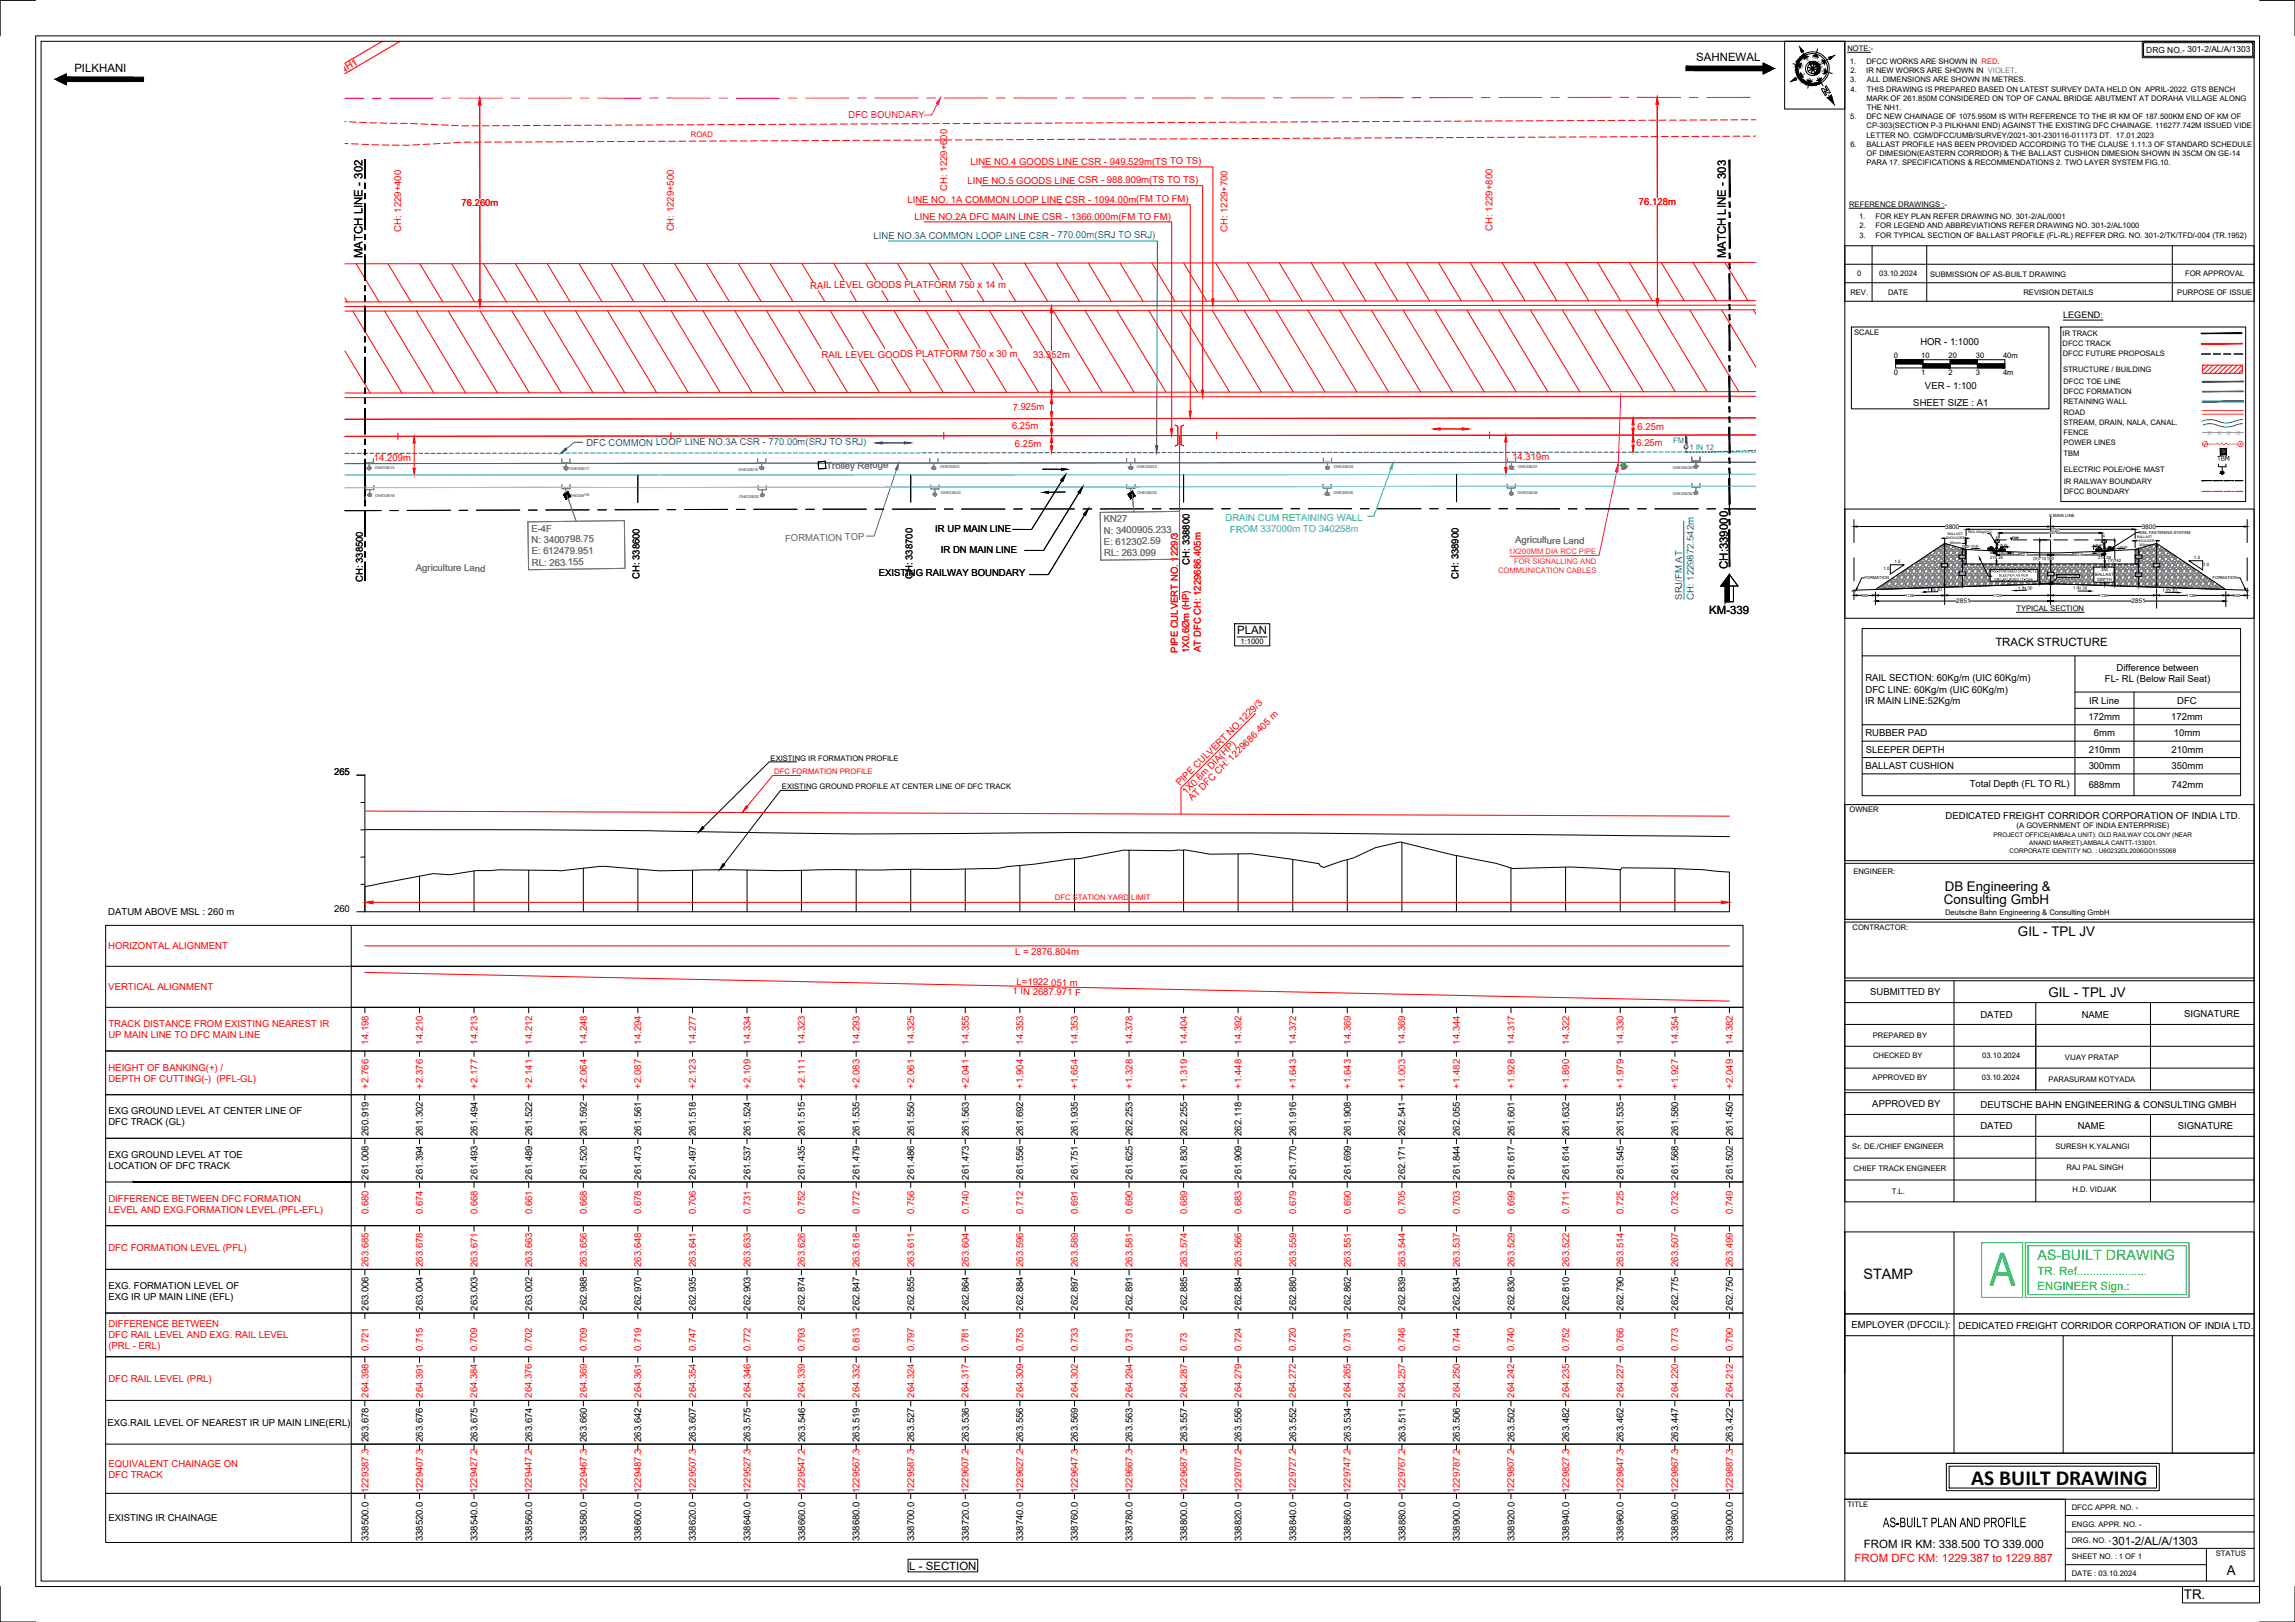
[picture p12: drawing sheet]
<svg xmlns="http://www.w3.org/2000/svg" width="841mm" height="594mm" viewBox="0 0 841 594" stroke-linecap="round" stroke-linejoin="round" font-family="sans-serif">
<defs><g id="words">
<text font-size="18.7" fill="#00b800" x="729.1" y="470.9">A</text>
<text font-size="7.9" x="722.4" y="543.7">AS BUILT DRAWING</text>
<text font-size="5.5" x="690" y="559.4">AS-BUILT PLAN AND PROFILE</text>
<text font-size="5.3" x="682.9" y="468.4">STAMP</text>
<text font-size="5.2" fill="#00b800" x="746.7" y="461.6">AS-BUILT DRAWING</text>
<g font-size="4.9">
<text x="712.7" y="326.4">DB Engineering &amp;</text>
<text x="712.4" y="331.2">Consulting GmbH</text>
<text x="739.5" y="342.8">GIL - TPL JV</text>
<text x="750.7" y="365.1">GIL - TPL JV</text>
<text x="816" y="576.8">A</text>
<text x="800.3" y="585.7">TR.</text>
</g>
<g font-size="4.2">
<text x="621.6" y="22.4">SAHNEWAL</text>
<text x="27.2" y="26.3">PILKHANI</text>
<text x="132.8" y="94.6" transform="rotate(-90 132.8 94.6)">MATCH LINE - 302</text>
<text x="632.5" y="94.7" transform="rotate(-90 632.5 94.7)">MATCH LINE - 303</text>
<text x="633.1" y="208.4" transform="rotate(-90 633.1 208.4)">CH:339000</text>
<text x="626.4" y="224.9">KM-339</text>
<text x="453.3" y="232.4">PLAN</text>
<text x="731.2" y="236.7">TRACK STRUCTURE</text>
<text x="683" y="567.2">FROM IR KM: 338.500 TO 339.000</text>
<text x="774" y="565.8">301-2/AL/A/1303</text>
<text x="333.2" y="574.9">L - SECTION</text>
</g>
<g font-size="4.2" fill="#00b800">
<text x="746.7" y="467">TR. Ref......................</text>
<text x="746.7" y="472.4">ENGINEER Sign.:</text>
</g>
<text font-size="4.2" fill="#f00" x="679.6" y="572.2">FROM DFC KM: 1229.387 to 1229.887</text>
<text font-size="3.5" fill="#b85c00" x="110.7" y="35.6" transform="rotate(-30 110.7 35.6)">ROAD TO NH1</text>
<text font-size="3.5" fill="#f0f" x="310.9" y="43.4">DFC BOUNDARY</text>
<g font-size="3.5" fill="#f00">
<text x="355.6" y="60.5">LINE NO.4 GOODS LINE CSR - 949.529m(TS TO TS)</text>
<text x="347.1" y="69.9" transform="rotate(-90 347.1 69.9)">CH: 1229+600</text>
<text x="354.6" y="67.3">LINE NO.5 GOODS LINE CSR - 988.909m(TS TO TS)</text>
<text x="169.1" y="75.5" transform="rotate(-1 169.1 75.5)">76.260m</text>
<text x="332.6" y="74.5">LINE NO. 1A COMMON LOOP LINE CSR - 1094.00m(FM TO FM)</text>
<text x="600.6" y="75.1" transform="rotate(-1 600.6 75.1)">76.128m</text>
<text x="335.1" y="80.7">LINE NO.2A DFC MAIN LINE CSR - 1366.000m(FM TO FM)</text>
<text x="147" y="84.9" transform="rotate(-90 147 84.9)">CH: 1229+400</text>
<text x="247" y="84.8" transform="rotate(-90 247 84.8)">CH: 1229+500</text>
<text x="449.8" y="85" transform="rotate(-90 449.8 85)">CH: 1229+700</text>
<text x="547" y="84.5" transform="rotate(-90 547 84.5)">CH: 1229+800</text>
<text x="296.9" y="105.7">RAIL LEVEL GOODS PLATFORM 750 x 14 m</text>
<text x="301.1" y="131">RAIL LEVEL GOODS PLATFORM 750 x 30 m</text>
<text x="378.6" y="131.2" transform="rotate(-1 378.6 131.2)">33.352m</text>
<text x="371.1" y="150.4" transform="rotate(-1 371.1 150.4)">7.925m</text>
<text x="370.9" y="157.3" transform="rotate(-1 370.9 157.3)">6.25m</text>
<text x="600.1" y="157.7" transform="rotate(-1 600.1 157.7)">6.25m</text>
<text x="371.9" y="163.9" transform="rotate(-1 371.9 163.9)">6.25m</text>
<text x="599.7" y="163.4" transform="rotate(-1 599.7 163.4)">6.25m</text>
<text x="137" y="169" transform="rotate(-1 137 169)">14.209m</text>
<text x="554.2" y="168.6" transform="rotate(-1 554.2 168.6)">14.319m</text>
<text x="431.6" y="239.1" transform="rotate(-90 431.6 239.1)">PIPE CULVERT NO. 1229/3</text>
<text x="435.8" y="239.2" transform="rotate(-90 435.8 239.2)">1X0.6Øm (HP)</text>
<text x="440" y="238.8" transform="rotate(-90 440 238.8)">AT DFC CH: 1229686.405m</text>
<text x="432.4" y="288" transform="rotate(-45 432.4 288)">PIPE CULVERT NO.1229/3</text>
<text x="434.7" y="291.1" transform="rotate(-45 434.7 291.1)">1X0.6m DIA(HP)</text>
<text x="436.9" y="293.5" transform="rotate(-45 436.9 293.5)">AT DFC CH: 1229686.405 m</text>
<text x="39.7" y="347.7">HORIZONTAL ALIGNMENT</text>
<text x="372" y="349.7">L = 2876.804m</text>
<text x="39.7" y="362.7">VERTICAL ALIGNMENT</text>
<text x="371.1" y="364.2" transform="rotate(1 371.1 364.2)">1 IN 2687.971 F</text>
<text x="372.5" y="360.7" transform="rotate(1 372.5 360.7)">L=1922.051 m</text>
<text x="39.7" y="376.2">TRACK DISTANCE FROM EXISTING NEAREST IR</text>
<text x="39.7" y="380.2">UP MAIN LINE TO DFC MAIN LINE</text>
<text x="135" y="382.6" transform="rotate(-90 135 382.6)">14.198</text>
<text x="155" y="382.6" transform="rotate(-90 155 382.6)">14.210</text>
<text x="175" y="382.6" transform="rotate(-90 175 382.6)">14.213</text>
<text x="195" y="382.6" transform="rotate(-90 195 382.6)">14.212</text>
<text x="215" y="382.6" transform="rotate(-90 215 382.6)">14.248</text>
<text x="235" y="382.6" transform="rotate(-90 235 382.6)">14.294</text>
<text x="255" y="382.6" transform="rotate(-90 255 382.6)">14.277</text>
<text x="275" y="382.6" transform="rotate(-90 275 382.6)">14.334</text>
<text x="295" y="382.6" transform="rotate(-90 295 382.6)">14.323</text>
<text x="315" y="382.6" transform="rotate(-90 315 382.6)">14.293</text>
<text x="335" y="382.6" transform="rotate(-90 335 382.6)">14.325</text>
<text x="355" y="382.6" transform="rotate(-90 355 382.6)">14.355</text>
<text x="375" y="382.6" transform="rotate(-90 375 382.6)">14.353</text>
<text x="395" y="382.6" transform="rotate(-90 395 382.6)">14.353</text>
<text x="415" y="382.6" transform="rotate(-90 415 382.6)">14.378</text>
<text x="435" y="382.6" transform="rotate(-90 435 382.6)">14.404</text>
<text x="455" y="382.6" transform="rotate(-90 455 382.6)">14.392</text>
<text x="475" y="382.6" transform="rotate(-90 475 382.6)">14.372</text>
<text x="495" y="382.6" transform="rotate(-90 495 382.6)">14.369</text>
<text x="515" y="382.6" transform="rotate(-90 515 382.6)">14.369</text>
<text x="535" y="382.6" transform="rotate(-90 535 382.6)">14.344</text>
<text x="555" y="382.6" transform="rotate(-90 555 382.6)">14.317</text>
<text x="575" y="382.6" transform="rotate(-90 575 382.6)">14.322</text>
<text x="595" y="382.6" transform="rotate(-90 595 382.6)">14.330</text>
<text x="615" y="382.6" transform="rotate(-90 615 382.6)">14.354</text>
<text x="635" y="382.6" transform="rotate(-90 635 382.6)">14.382</text>
<text x="39.7" y="392.2">HEIGHT OF BANKING(+) /</text>
<text x="39.7" y="396.2">DEPTH OF CUTTING(-) (PFL-GL)</text>
<text x="135" y="398.7" transform="rotate(-90 135 398.7)">+2.766</text>
<text x="155" y="398.7" transform="rotate(-90 155 398.7)">+2.376</text>
<text x="175" y="398.7" transform="rotate(-90 175 398.7)">+2.177</text>
<text x="195" y="398.7" transform="rotate(-90 195 398.7)">+2.141</text>
<text x="215" y="398.7" transform="rotate(-90 215 398.7)">+2.064</text>
<text x="235" y="398.7" transform="rotate(-90 235 398.7)">+2.087</text>
<text x="255" y="398.7" transform="rotate(-90 255 398.7)">+2.123</text>
<text x="275" y="398.7" transform="rotate(-90 275 398.7)">+2.109</text>
<text x="295" y="398.7" transform="rotate(-90 295 398.7)">+2.111</text>
<text x="315" y="398.7" transform="rotate(-90 315 398.7)">+2.083</text>
<text x="335" y="398.7" transform="rotate(-90 335 398.7)">+2.061</text>
<text x="355" y="398.7" transform="rotate(-90 355 398.7)">+2.041</text>
<text x="375" y="398.7" transform="rotate(-90 375 398.7)">+1.904</text>
<text x="395" y="398.7" transform="rotate(-90 395 398.7)">+1.654</text>
<text x="415" y="398.7" transform="rotate(-90 415 398.7)">+1.328</text>
<text x="435" y="398.7" transform="rotate(-90 435 398.7)">+1.319</text>
<text x="455" y="398.7" transform="rotate(-90 455 398.7)">+1.448</text>
<text x="475" y="398.7" transform="rotate(-90 475 398.7)">+1.643</text>
<text x="495" y="398.7" transform="rotate(-90 495 398.7)">+1.643</text>
<text x="515" y="398.7" transform="rotate(-90 515 398.7)">+1.003</text>
<text x="535" y="398.7" transform="rotate(-90 535 398.7)">+1.482</text>
<text x="555" y="398.7" transform="rotate(-90 555 398.7)">+1.928</text>
<text x="575" y="398.7" transform="rotate(-90 575 398.7)">+1.890</text>
<text x="595" y="398.7" transform="rotate(-90 595 398.7)">+1.979</text>
<text x="615" y="398.7" transform="rotate(-90 615 398.7)">+1.927</text>
<text x="635" y="398.7" transform="rotate(-90 635 398.7)">+2.049</text>
<text x="39.7" y="440.2">DIFFERENCE BETWEEN DFC FORMATION</text>
<text x="39.7" y="444.2">LEVEL AND EXG.FORMATION LEVEL.(PFL-EFL)</text>
<text x="135" y="444.7" transform="rotate(-90 135 444.7)">0.680</text>
<text x="155" y="444.7" transform="rotate(-90 155 444.7)">0.674</text>
<text x="175" y="444.7" transform="rotate(-90 175 444.7)">0.668</text>
<text x="195" y="444.7" transform="rotate(-90 195 444.7)">0.661</text>
<text x="215" y="444.7" transform="rotate(-90 215 444.7)">0.668</text>
<text x="235" y="444.7" transform="rotate(-90 235 444.7)">0.678</text>
<text x="255" y="444.7" transform="rotate(-90 255 444.7)">0.706</text>
<text x="275" y="444.7" transform="rotate(-90 275 444.7)">0.731</text>
<text x="295" y="444.7" transform="rotate(-90 295 444.7)">0.752</text>
<text x="315" y="444.7" transform="rotate(-90 315 444.7)">0.772</text>
<text x="335" y="444.7" transform="rotate(-90 335 444.7)">0.756</text>
<text x="355" y="444.7" transform="rotate(-90 355 444.7)">0.740</text>
<text x="375" y="444.7" transform="rotate(-90 375 444.7)">0.712</text>
<text x="395" y="444.7" transform="rotate(-90 395 444.7)">0.691</text>
<text x="415" y="444.7" transform="rotate(-90 415 444.7)">0.690</text>
<text x="435" y="444.7" transform="rotate(-90 435 444.7)">0.689</text>
<text x="455" y="444.7" transform="rotate(-90 455 444.7)">0.683</text>
<text x="475" y="444.7" transform="rotate(-90 475 444.7)">0.679</text>
<text x="495" y="444.7" transform="rotate(-90 495 444.7)">0.690</text>
<text x="515" y="444.7" transform="rotate(-90 515 444.7)">0.705</text>
<text x="535" y="444.7" transform="rotate(-90 535 444.7)">0.703</text>
<text x="555" y="444.7" transform="rotate(-90 555 444.7)">0.699</text>
<text x="575" y="444.7" transform="rotate(-90 575 444.7)">0.711</text>
<text x="595" y="444.7" transform="rotate(-90 595 444.7)">0.725</text>
<text x="615" y="444.7" transform="rotate(-90 615 444.7)">0.732</text>
<text x="635" y="444.7" transform="rotate(-90 635 444.7)">0.749</text>
<text x="39.7" y="458.2">DFC FORMATION LEVEL (PFL)</text>
<text x="135" y="464.1" transform="rotate(-90 135 464.1)">263.685</text>
<text x="155" y="464.1" transform="rotate(-90 155 464.1)">263.678</text>
<text x="175" y="464.1" transform="rotate(-90 175 464.1)">263.671</text>
<text x="195" y="464.1" transform="rotate(-90 195 464.1)">263.663</text>
<text x="215" y="464.1" transform="rotate(-90 215 464.1)">263.656</text>
<text x="235" y="464.1" transform="rotate(-90 235 464.1)">263.648</text>
<text x="255" y="464.1" transform="rotate(-90 255 464.1)">263.641</text>
<text x="275" y="464.1" transform="rotate(-90 275 464.1)">263.633</text>
<text x="295" y="464.1" transform="rotate(-90 295 464.1)">263.626</text>
<text x="315" y="464.1" transform="rotate(-90 315 464.1)">263.618</text>
<text x="335" y="464.1" transform="rotate(-90 335 464.1)">263.611</text>
<text x="355" y="464.1" transform="rotate(-90 355 464.1)">263.604</text>
<text x="375" y="464.1" transform="rotate(-90 375 464.1)">263.596</text>
<text x="395" y="464.1" transform="rotate(-90 395 464.1)">263.589</text>
<text x="415" y="464.1" transform="rotate(-90 415 464.1)">263.581</text>
<text x="435" y="464.1" transform="rotate(-90 435 464.1)">263.574</text>
<text x="455" y="464.1" transform="rotate(-90 455 464.1)">263.566</text>
<text x="475" y="464.1" transform="rotate(-90 475 464.1)">263.559</text>
<text x="495" y="464.1" transform="rotate(-90 495 464.1)">263.551</text>
<text x="515" y="464.1" transform="rotate(-90 515 464.1)">263.544</text>
<text x="535" y="464.1" transform="rotate(-90 535 464.1)">263.537</text>
<text x="555" y="464.1" transform="rotate(-90 555 464.1)">263.529</text>
<text x="575" y="464.1" transform="rotate(-90 575 464.1)">263.522</text>
<text x="595" y="464.1" transform="rotate(-90 595 464.1)">263.514</text>
<text x="615" y="464.1" transform="rotate(-90 615 464.1)">263.507</text>
<text x="635" y="464.1" transform="rotate(-90 635 464.1)">263.499</text>
<text x="39.7" y="486.2">DIFFERENCE BETWEEN</text>
<text x="39.7" y="490.2">DFC RAIL LEVEL AND EXG. RAIL LEVEL</text>
<text x="39.7" y="494.2">(PRL - ERL)</text>
<text x="135" y="494.9" transform="rotate(-90 135 494.9)">0.721</text>
<text x="155" y="494.9" transform="rotate(-90 155 494.9)">0.715</text>
<text x="174.9" y="494.9" transform="rotate(-90 174.9 494.9)">0.709</text>
<text x="194.9" y="494.9" transform="rotate(-90 194.9 494.9)">0.702</text>
<text x="215" y="494.9" transform="rotate(-90 215 494.9)">0.709</text>
<text x="235" y="494.9" transform="rotate(-90 235 494.9)">0.719</text>
<text x="255" y="494.9" transform="rotate(-90 255 494.9)">0.747</text>
<text x="275" y="494.9" transform="rotate(-90 275 494.9)">0.772</text>
<text x="294.9" y="494.9" transform="rotate(-90 294.9 494.9)">0.793</text>
<text x="315" y="494.9" transform="rotate(-90 315 494.9)">0.813</text>
<text x="335" y="494.9" transform="rotate(-90 335 494.9)">0.797</text>
<text x="354.9" y="494.9" transform="rotate(-90 354.9 494.9)">0.781</text>
<text x="374.9" y="494.9" transform="rotate(-90 374.9 494.9)">0.753</text>
<text x="395" y="494.9" transform="rotate(-90 395 494.9)">0.733</text>
<text x="415" y="494.9" transform="rotate(-90 415 494.9)">0.731</text>
<text x="435" y="494.9" transform="rotate(-90 435 494.9)">0.73</text>
<text x="454.9" y="494.9" transform="rotate(-90 454.9 494.9)">0.724</text>
<text x="474.9" y="494.9" transform="rotate(-90 474.9 494.9)">0.720</text>
<text x="494.9" y="494.9" transform="rotate(-90 494.9 494.9)">0.731</text>
<text x="514.9" y="494.9" transform="rotate(-90 514.9 494.9)">0.746</text>
<text x="534.9" y="494.9" transform="rotate(-90 534.9 494.9)">0.744</text>
<text x="554.9" y="494.9" transform="rotate(-90 554.9 494.9)">0.740</text>
<text x="575" y="494.9" transform="rotate(-90 575 494.9)">0.752</text>
<text x="595" y="494.9" transform="rotate(-90 595 494.9)">0.766</text>
<text x="615" y="494.9" transform="rotate(-90 615 494.9)">0.773</text>
<text x="635" y="494.9" transform="rotate(-90 635 494.9)">0.790</text>
<text x="39.7" y="506.2">DFC RAIL LEVEL (PRL)</text>
<text x="135" y="512" transform="rotate(-90 135 512)">264.398</text>
<text x="155" y="512" transform="rotate(-90 155 512)">264.391</text>
<text x="174.9" y="512" transform="rotate(-90 174.9 512)">264.384</text>
<text x="194.9" y="512" transform="rotate(-90 194.9 512)">264.376</text>
<text x="215" y="512" transform="rotate(-90 215 512)">264.369</text>
<text x="235" y="512" transform="rotate(-90 235 512)">264.361</text>
<text x="255" y="512" transform="rotate(-90 255 512)">264.354</text>
<text x="275" y="512" transform="rotate(-90 275 512)">264.346</text>
<text x="294.9" y="512" transform="rotate(-90 294.9 512)">264.339</text>
<text x="315" y="512" transform="rotate(-90 315 512)">264.332</text>
<text x="335" y="512" transform="rotate(-90 335 512)">264.324</text>
<text x="354.9" y="512" transform="rotate(-90 354.9 512)">264.317</text>
<text x="374.9" y="512" transform="rotate(-90 374.9 512)">264.309</text>
<text x="395" y="512" transform="rotate(-90 395 512)">264.302</text>
<text x="415" y="512" transform="rotate(-90 415 512)">264.294</text>
<text x="435" y="512" transform="rotate(-90 435 512)">264.287</text>
<text x="454.9" y="512" transform="rotate(-90 454.9 512)">264.279</text>
<text x="474.9" y="512" transform="rotate(-90 474.9 512)">264.272</text>
<text x="494.9" y="512" transform="rotate(-90 494.9 512)">264.265</text>
<text x="514.9" y="512" transform="rotate(-90 514.9 512)">264.257</text>
<text x="534.9" y="512" transform="rotate(-90 534.9 512)">264.250</text>
<text x="554.9" y="512" transform="rotate(-90 554.9 512)">264.242</text>
<text x="575" y="512" transform="rotate(-90 575 512)">264.235</text>
<text x="595" y="512" transform="rotate(-90 595 512)">264.227</text>
<text x="615" y="512" transform="rotate(-90 615 512)">264.220</text>
<text x="635" y="512" transform="rotate(-90 635 512)">264.212</text>
<text x="39.7" y="537.2">EQUIVALENT CHAINAGE ON</text>
<text x="39.7" y="541.2">DFC TRACK</text>
<text x="135" y="547" transform="rotate(-90 135 547)">1229387.3</text>
<text x="155" y="547" transform="rotate(-90 155 547)">1229407.3</text>
<text x="174.9" y="547" transform="rotate(-90 174.9 547)">1229427.2</text>
<text x="194.9" y="547" transform="rotate(-90 194.9 547)">1229447.2</text>
<text x="215" y="547" transform="rotate(-90 215 547)">1229467.3</text>
<text x="235" y="547" transform="rotate(-90 235 547)">1229487.3</text>
<text x="255" y="547" transform="rotate(-90 255 547)">1229507.3</text>
<text x="275" y="547" transform="rotate(-90 275 547)">1229527.3</text>
<text x="294.9" y="547" transform="rotate(-90 294.9 547)">1229547.2</text>
<text x="315" y="547" transform="rotate(-90 315 547)">1229567.3</text>
<text x="335" y="547" transform="rotate(-90 335 547)">1229587.3</text>
<text x="354.9" y="547" transform="rotate(-90 354.9 547)">1229607.2</text>
<text x="374.9" y="547" transform="rotate(-90 374.9 547)">1229627.2</text>
<text x="395" y="547" transform="rotate(-90 395 547)">1229647.3</text>
<text x="415" y="547" transform="rotate(-90 415 547)">1229667.3</text>
<text x="435" y="547" transform="rotate(-90 435 547)">1229687.3</text>
<text x="454.9" y="547" transform="rotate(-90 454.9 547)">1229707.2</text>
<text x="474.9" y="547" transform="rotate(-90 474.9 547)">1229727.2</text>
<text x="494.9" y="547" transform="rotate(-90 494.9 547)">1229747.2</text>
<text x="514.9" y="547" transform="rotate(-90 514.9 547)">1229767.2</text>
<text x="534.9" y="547" transform="rotate(-90 534.9 547)">1229787.2</text>
<text x="554.9" y="547" transform="rotate(-90 554.9 547)">1229807.2</text>
<text x="575" y="547" transform="rotate(-90 575 547)">1229827.3</text>
<text x="595" y="547" transform="rotate(-90 595 547)">1229847.3</text>
<text x="615" y="547" transform="rotate(-90 615 547)">1229867.3</text>
<text x="635" y="547" transform="rotate(-90 635 547)">1229887.3</text>
</g>
<g font-size="3.5" fill="#00f">
<text x="320.2" y="87.6">LINE NO.3A COMMON LOOP LINE CSR - 770.00m(SRJ TO SRJ)</text>
<text x="214.9" y="163.2">DFC COMMON LOOP LINE NO.3A CSR - 770.00m(SRJ TO SRJ)</text>
<text x="616.5" y="219.7" transform="rotate(-90 616.5 219.7)">SRJ/FM AT</text>
<text x="620.7" y="219.7" transform="rotate(-90 620.7 219.7)">CH: 1229872.542m</text>
</g>
<g font-size="3.5">
<text x="703.7" y="126.4">HOR - 1:1000</text>
<text x="705.4" y="142.5">VER - 1:100</text>
<text x="701.2" y="148.6">SHEET SIZE : A1</text>
<text x="342.8" y="195">IR UP MAIN LINE</text>
<text x="344.8" y="202.6">IR DN MAIN LINE</text>
<text x="435.8" y="206.8" transform="rotate(-90 435.8 206.8)">CH: 338800</text>
<text x="132.9" y="213.2" transform="rotate(-90 132.9 213.2)">CH: 338500</text>
<text x="234.3" y="212.1" transform="rotate(-90 234.3 212.1)">CH: 338600</text>
<text x="322" y="211">EXISTING RAILWAY BOUNDARY</text>
<text x="334.3" y="212.1" transform="rotate(-90 334.3 212.1)">CH: 338700</text>
<text x="534.5" y="211.9" transform="rotate(-90 534.5 211.9)">CH: 338900</text>
<text x="775.7" y="245.6">Difference between</text>
<text x="683.6" y="249.5">RAIL SECTION: 60Kg/m (UIC 60Kg/m)</text>
<text x="771.3" y="249.8">FL- RL (Below Rail Seat)</text>
<text x="683.5" y="258">IR MAIN LINE:52Kg/m</text>
<text x="683.6" y="253.7">DFC LINE: 60Kg/m (UIC 60Kg/m)</text>
<text x="765.6" y="257.7">IR Line</text>
<text x="797.9" y="257.7">DFC</text>
<text x="765.3" y="263.7">172mm</text>
<text x="795.6" y="263.7">172mm</text>
<text x="683.6" y="269.7">RUBBER PAD</text>
<text x="767.4" y="269.7">6mm</text>
<text x="796.6" y="269.7">10mm</text>
<text x="683.7" y="275.7">SLEEPER DEPTH</text>
<text x="765.5" y="275.7">210mm</text>
<text x="795.8" y="275.7">210mm</text>
<text x="683.6" y="281.7">BALLAST CUSHION</text>
<text x="765.4" y="281.7">300mm</text>
<text x="795.8" y="281.7">350mm</text>
<text x="122.4" y="283.9">265</text>
<text x="721.8" y="288.3">Total Depth (FL TO RL)</text>
<text x="765.4" y="288.7">688mm</text>
<text x="795.8" y="288.7">742mm</text>
<text x="713" y="299.8">DEDICATED FREIGHT CORRIDOR CORPORATION OF INDIA LTD.</text>
<text x="39.7" y="335.2">DATUM ABOVE MSL : 260 m</text>
<text x="122.4" y="333.9">260</text>
<text x="685.3" y="364.4">SUBMITTED BY</text>
<text x="725.7" y="372.7">DATED</text>
<text x="762.9" y="372.7">NAME</text>
<text x="800.4" y="372.6">SIGNATURE</text>
<text x="686.1" y="405.4">APPROVED BY</text>
<text x="725.8" y="405.7">DEUTSCHE BAHN ENGINEERING &amp; CONSULTING GMBH</text>
<text x="39.7" y="408.2">EXG GROUND LEVEL AT CENTER LINE OF</text>
<text x="39.7" y="412.2">DFC TRACK (GL)</text>
<text x="725.7" y="413.7">DATED</text>
<text x="761.4" y="413.7">NAME</text>
<text x="798.1" y="413.6">SIGNATURE</text>
<text x="135" y="416.1" transform="rotate(-90 135 416.1)">260.919</text>
<text x="155" y="416.1" transform="rotate(-90 155 416.1)">261.302</text>
<text x="175" y="416.1" transform="rotate(-90 175 416.1)">261.494</text>
<text x="195" y="416.1" transform="rotate(-90 195 416.1)">261.522</text>
<text x="215" y="416.1" transform="rotate(-90 215 416.1)">261.592</text>
<text x="235" y="416.1" transform="rotate(-90 235 416.1)">261.561</text>
<text x="255" y="416.1" transform="rotate(-90 255 416.1)">261.518</text>
<text x="275" y="416.1" transform="rotate(-90 275 416.1)">261.524</text>
<text x="295" y="416.1" transform="rotate(-90 295 416.1)">261.515</text>
<text x="315" y="416.1" transform="rotate(-90 315 416.1)">261.535</text>
<text x="335" y="416.1" transform="rotate(-90 335 416.1)">261.550</text>
<text x="355" y="416.1" transform="rotate(-90 355 416.1)">261.563</text>
<text x="375" y="416.1" transform="rotate(-90 375 416.1)">261.692</text>
<text x="395" y="416.1" transform="rotate(-90 395 416.1)">261.935</text>
<text x="415" y="416.1" transform="rotate(-90 415 416.1)">262.253</text>
<text x="435" y="416.1" transform="rotate(-90 435 416.1)">262.255</text>
<text x="455" y="416.1" transform="rotate(-90 455 416.1)">262.118</text>
<text x="475" y="416.1" transform="rotate(-90 475 416.1)">261.916</text>
<text x="495" y="416.1" transform="rotate(-90 495 416.1)">261.908</text>
<text x="515" y="416.1" transform="rotate(-90 515 416.1)">262.541</text>
<text x="535" y="416.1" transform="rotate(-90 535 416.1)">262.055</text>
<text x="555" y="416.1" transform="rotate(-90 555 416.1)">261.601</text>
<text x="575" y="416.1" transform="rotate(-90 575 416.1)">261.632</text>
<text x="595" y="416.1" transform="rotate(-90 595 416.1)">261.535</text>
<text x="615" y="416.1" transform="rotate(-90 615 416.1)">261.580</text>
<text x="635" y="416.1" transform="rotate(-90 635 416.1)">261.450</text>
<text x="39.7" y="424.2">EXG GROUND LEVEL AT TOE</text>
<text x="39.7" y="428.2">LOCATION OF DFC TRACK</text>
<text x="135" y="432.1" transform="rotate(-90 135 432.1)">261.008</text>
<text x="155" y="432.1" transform="rotate(-90 155 432.1)">261.394</text>
<text x="175" y="432.1" transform="rotate(-90 175 432.1)">261.493</text>
<text x="195" y="432.1" transform="rotate(-90 195 432.1)">261.489</text>
<text x="215" y="432.1" transform="rotate(-90 215 432.1)">261.520</text>
<text x="235" y="432.1" transform="rotate(-90 235 432.1)">261.473</text>
<text x="255" y="432.1" transform="rotate(-90 255 432.1)">261.497</text>
<text x="275" y="432.1" transform="rotate(-90 275 432.1)">261.537</text>
<text x="295" y="432.1" transform="rotate(-90 295 432.1)">261.435</text>
<text x="315" y="432.1" transform="rotate(-90 315 432.1)">261.479</text>
<text x="335" y="432.1" transform="rotate(-90 335 432.1)">261.486</text>
<text x="355" y="432.1" transform="rotate(-90 355 432.1)">261.473</text>
<text x="375" y="432.1" transform="rotate(-90 375 432.1)">261.556</text>
<text x="395" y="432.1" transform="rotate(-90 395 432.1)">261.751</text>
<text x="415" y="432.1" transform="rotate(-90 415 432.1)">261.625</text>
<text x="435" y="432.1" transform="rotate(-90 435 432.1)">261.830</text>
<text x="455" y="432.1" transform="rotate(-90 455 432.1)">261.909</text>
<text x="475" y="432.1" transform="rotate(-90 475 432.1)">261.770</text>
<text x="495" y="432.1" transform="rotate(-90 495 432.1)">261.699</text>
<text x="515" y="432.1" transform="rotate(-90 515 432.1)">262.171</text>
<text x="535" y="432.1" transform="rotate(-90 535 432.1)">261.844</text>
<text x="555" y="432.1" transform="rotate(-90 555 432.1)">261.617</text>
<text x="575" y="432.1" transform="rotate(-90 575 432.1)">261.614</text>
<text x="595" y="432.1" transform="rotate(-90 595 432.1)">261.545</text>
<text x="615" y="432.1" transform="rotate(-90 615 432.1)">261.568</text>
<text x="635" y="432.1" transform="rotate(-90 635 432.1)">261.502</text>
<text x="39.7" y="472.2">EXG. FORMATION LEVEL OF</text>
<text x="39.7" y="476.2">EXG IR UP MAIN LINE (EFL)</text>
<text x="135" y="480.1" transform="rotate(-90 135 480.1)">263.006</text>
<text x="155" y="480.1" transform="rotate(-90 155 480.1)">263.004</text>
<text x="175" y="480.1" transform="rotate(-90 175 480.1)">263.003</text>
<text x="195" y="480.1" transform="rotate(-90 195 480.1)">263.002</text>
<text x="215" y="480.1" transform="rotate(-90 215 480.1)">262.988</text>
<text x="235" y="480.1" transform="rotate(-90 235 480.1)">262.970</text>
<text x="255" y="480.1" transform="rotate(-90 255 480.1)">262.935</text>
<text x="275" y="480.1" transform="rotate(-90 275 480.1)">262.903</text>
<text x="295" y="480.1" transform="rotate(-90 295 480.1)">262.874</text>
<text x="315" y="480.1" transform="rotate(-90 315 480.1)">262.847</text>
<text x="335" y="480.1" transform="rotate(-90 335 480.1)">262.855</text>
<text x="355" y="480.1" transform="rotate(-90 355 480.1)">262.864</text>
<text x="375" y="480.1" transform="rotate(-90 375 480.1)">262.884</text>
<text x="395" y="480.1" transform="rotate(-90 395 480.1)">262.897</text>
<text x="415" y="480.1" transform="rotate(-90 415 480.1)">262.891</text>
<text x="435" y="480.1" transform="rotate(-90 435 480.1)">262.885</text>
<text x="455" y="480.1" transform="rotate(-90 455 480.1)">262.884</text>
<text x="475" y="480.1" transform="rotate(-90 475 480.1)">262.880</text>
<text x="495" y="480.1" transform="rotate(-90 495 480.1)">262.862</text>
<text x="515" y="480.1" transform="rotate(-90 515 480.1)">262.839</text>
<text x="535" y="480.1" transform="rotate(-90 535 480.1)">262.834</text>
<text x="555" y="480.1" transform="rotate(-90 555 480.1)">262.830</text>
<text x="575" y="480.1" transform="rotate(-90 575 480.1)">262.810</text>
<text x="595" y="480.1" transform="rotate(-90 595 480.1)">262.790</text>
<text x="615" y="480.1" transform="rotate(-90 615 480.1)">262.775</text>
<text x="635" y="480.1" transform="rotate(-90 635 480.1)">262.750</text>
<text x="678.5" y="486.3">EMPLOYER (DFCCIL):</text>
<text x="717.7" y="486.6">DEDICATED FREIGHT CORRIDOR CORPORATION OF INDIA LTD.</text>
<text x="39.4" y="522.2">EXG.RAIL LEVEL OF NEAREST IR UP MAIN LINE(ERL)</text>
<text x="135" y="528.1" transform="rotate(-90 135 528.1)">263.678</text>
<text x="155" y="528.1" transform="rotate(-90 155 528.1)">263.676</text>
<text x="175" y="528.1" transform="rotate(-90 175 528.1)">263.675</text>
<text x="195" y="528.1" transform="rotate(-90 195 528.1)">263.674</text>
<text x="215" y="528.1" transform="rotate(-90 215 528.1)">263.660</text>
<text x="235" y="528.1" transform="rotate(-90 235 528.1)">263.642</text>
<text x="255" y="528.1" transform="rotate(-90 255 528.1)">263.607</text>
<text x="275" y="528.1" transform="rotate(-90 275 528.1)">263.575</text>
<text x="295" y="528.1" transform="rotate(-90 295 528.1)">263.546</text>
<text x="315" y="528.1" transform="rotate(-90 315 528.1)">263.519</text>
<text x="335" y="528.1" transform="rotate(-90 335 528.1)">263.527</text>
<text x="355" y="528.1" transform="rotate(-90 355 528.1)">263.536</text>
<text x="375" y="528.1" transform="rotate(-90 375 528.1)">263.556</text>
<text x="395" y="528.1" transform="rotate(-90 395 528.1)">263.569</text>
<text x="415" y="528.1" transform="rotate(-90 415 528.1)">263.563</text>
<text x="435" y="528.1" transform="rotate(-90 435 528.1)">263.557</text>
<text x="455" y="528.1" transform="rotate(-90 455 528.1)">263.556</text>
<text x="475" y="528.1" transform="rotate(-90 475 528.1)">263.552</text>
<text x="495" y="528.1" transform="rotate(-90 495 528.1)">263.534</text>
<text x="515" y="528.1" transform="rotate(-90 515 528.1)">263.511</text>
<text x="535" y="528.1" transform="rotate(-90 535 528.1)">263.506</text>
<text x="555" y="528.1" transform="rotate(-90 555 528.1)">263.502</text>
<text x="575" y="528.1" transform="rotate(-90 575 528.1)">263.482</text>
<text x="595" y="528.1" transform="rotate(-90 595 528.1)">263.462</text>
<text x="615" y="528.1" transform="rotate(-90 615 528.1)">263.447</text>
<text x="635" y="528.1" transform="rotate(-90 635 528.1)">263.422</text>
<text x="39.7" y="557.2">EXISTING IR CHAINAGE</text>
<text x="135" y="564.5" transform="rotate(-90 135 564.5)">338500.0</text>
<text x="155" y="564.5" transform="rotate(-90 155 564.5)">338520.0</text>
<text x="175" y="564.5" transform="rotate(-90 175 564.5)">338540.0</text>
<text x="195" y="564.5" transform="rotate(-90 195 564.5)">338560.0</text>
<text x="215" y="564.5" transform="rotate(-90 215 564.5)">338580.0</text>
<text x="235" y="564.5" transform="rotate(-90 235 564.5)">338600.0</text>
<text x="255" y="564.5" transform="rotate(-90 255 564.5)">338620.0</text>
<text x="275" y="564.5" transform="rotate(-90 275 564.5)">338640.0</text>
<text x="295" y="564.5" transform="rotate(-90 295 564.5)">338660.0</text>
<text x="315" y="564.5" transform="rotate(-90 315 564.5)">338680.0</text>
<text x="335" y="564.5" transform="rotate(-90 335 564.5)">338700.0</text>
<text x="355" y="564.5" transform="rotate(-90 355 564.5)">338720.0</text>
<text x="375" y="564.5" transform="rotate(-90 375 564.5)">338740.0</text>
<text x="395" y="564.5" transform="rotate(-90 395 564.5)">338760.0</text>
<text x="415" y="564.5" transform="rotate(-90 415 564.5)">338780.0</text>
<text x="435" y="564.5" transform="rotate(-90 435 564.5)">338800.0</text>
<text x="455" y="564.5" transform="rotate(-90 455 564.5)">338820.0</text>
<text x="475" y="564.5" transform="rotate(-90 475 564.5)">338840.0</text>
<text x="495" y="564.5" transform="rotate(-90 495 564.5)">338860.0</text>
<text x="515" y="564.5" transform="rotate(-90 515 564.5)">338880.0</text>
<text x="535" y="564.5" transform="rotate(-90 535 564.5)">338900.0</text>
<text x="555" y="564.5" transform="rotate(-90 555 564.5)">338920.0</text>
<text x="575" y="564.5" transform="rotate(-90 575 564.5)">338940.0</text>
<text x="595" y="564.5" transform="rotate(-90 595 564.5)">338960.0</text>
<text x="615" y="564.5" transform="rotate(-90 615 564.5)">338980.0</text>
<text x="635" y="564.5" transform="rotate(-90 635 564.5)">339000.0</text>
</g>
<g font-size="3.5" fill="#767676">
<text x="302.8" y="171.7">Trolley Refuge</text>
<text x="404.5" y="191.3" transform="rotate(-1 404.5 191.3)">KN27</text>
<text x="194.7" y="194.7" transform="rotate(-1 194.7 194.7)">E-4F</text>
<text x="404.5" y="195.5" transform="rotate(-1 404.5 195.5)">N: 3400905.233</text>
<text x="194.8" y="198.9" transform="rotate(-1 194.8 198.9)">N: 3400798.75</text>
<text x="194.8" y="203.1" transform="rotate(-1 194.8 203.1)">E: 612479.951</text>
<text x="404.6" y="199.6" transform="rotate(-1 404.6 199.6)">E: 612302.59</text>
<text x="404.7" y="203.8" transform="rotate(-1 404.7 203.8)">RL: 263.099</text>
<text x="555.2" y="198.8" transform="rotate(1 555.2 198.8)">Agriculture Land</text>
<text x="152.4" y="209" transform="rotate(1 152.4 209)">Agriculture Land</text>
<text x="194.9" y="207.3" transform="rotate(-1 194.9 207.3)">RL: 263.155</text>
</g>
<g font-size="3.5" fill="#008ab8">
<text x="449.1" y="190.8">DRAIN CUM RETAINING WALL</text>
<text x="450.7" y="195">FROM 337000m TO 340258m</text>
</g>
<text font-size="3.5" fill="#5d4a95" x="287.7" y="198.3" transform="rotate(-1 287.7 198.3)">FORMATION TOP</text>
<text font-size="3.3" x="756.1" y="116.6">LEGEND:</text>
<text font-size="3.1" x="786.5" y="19.3">DRG NO.- 301-2/AL/A/1303</text>
<g font-size="2.8">
<text x="677" y="18.6">NOTE:-</text>
<text x="677.9" y="23.5">1.</text>
<text x="684" y="23.5">DFCC WORKS ARE SHOWN IN RED.</text>
<text x="678.1" y="26.8">2.</text>
<text x="683.9" y="26.8">IR NEW WORKS ARE SHOWN IN VIOLET.</text>
<text x="678" y="30.2">3.</text>
<text x="678.1" y="33.5">4.</text>
<text x="684.1" y="33.5">THIS DRAWING IS PREPARED BASED ON LATEST SURVEY DATA HELD ON APRIL-2022. GTS BENCH</text>
<text x="684.2" y="30.2">ALL DIMENSIONS ARE SHOWN IN METRES.</text>
<text x="684" y="36.9">MARK OF 261.850M CONSIDERED ON TOP OF CANAL BRIDGE ABUTMENT AT DORAHA VILLAGE ALONG</text>
<text x="684.1" y="40.3">THE NH1.</text>
<text x="678" y="43.6">5.</text>
<text x="684" y="43.6">DFC NEW CHAINAGE OF 1075.950M IS WITH REFERENCE TO THE IR KM OF 187.500KM END OF KM OF</text>
<text x="684" y="47">CP-303(SECTION P-3 PILKHANI END) AGAINST THE EXISTING DFC CHAINAGE. 116277.742M ISSUED VIDE</text>
<text x="678.1" y="53.7">6.</text>
<text x="684" y="50.4">LETTER NO. CGM/DFCC/UMB/SURVEY/2021-301-230116-011173 DT. 17.01.2023</text>
<text x="684" y="53.7">BALLAST PROFILE HAS BEEN PROVIDED ACCORDING TO THE CLAUSE 1.11.3 OF STANDARD SCHEDULE</text>
<text x="684.1" y="57.1">OF DIMESION(EASTERN CORRIDOR) &amp; THE BALLAST CUSHION DIMESION SHOWN IN 35CM ON GE-14</text>
<text x="684" y="60.5">PARA 17. SPECIFICATIONS &amp; RECOMMENDATIONS 2. TWO LAYER SYSTEM FIG.10.</text>
<text x="677.6" y="75.7">REFERENCE DRAWINGS :-</text>
<text x="681.3" y="80.3">1.</text>
<text x="681.5" y="83.7">2.</text>
<text x="687.3" y="80.3">FOR KEY PLAN REFER DRAWING NO. 301-2/AL/0001</text>
<text x="687.3" y="83.7">FOR LEGEND AND ABBREVIATIONS REFER DRAWING NO. 301-2/AL1000</text>
<text x="681.4" y="87">3.</text>
<text x="687.3" y="87">FOR TYPICAL SECTION OF BALLAST PROFILE (FL-RL) REFFER DRG. NO. 301-2/TK/TFD/-004 (TR.1952)</text>
<text x="680.6" y="101.2">0</text>
<text x="688.6" y="101.2">03.10.2024</text>
<text x="707.3" y="101.4">SUBMISSION OF AS-BUILT DRAWING</text>
<text x="800.7" y="101.2">FOR APPROVAL</text>
<text x="797.9" y="108">PURPOSE OF ISSUE</text>
<text x="678.1" y="108">REV.</text>
<text x="691.9" y="108">DATE</text>
<text x="741.5" y="108.2">REVISION DETAILS</text>
<text x="679.5" y="122.8">SCALE</text>
<text x="755.8" y="123.1">IR TRACK</text>
<text x="694" y="131">0</text>
<text x="704.1" y="131">10</text>
<text x="714.1" y="131">20</text>
<text x="724.1" y="131">30</text>
<text x="734" y="131">40m</text>
<text x="755.8" y="126.8">DFCC TRACK</text>
<text x="755.9" y="130.6">DFCC FUTURE PROPOSALS</text>
<text x="694" y="137.5">0</text>
<text x="704.1" y="137.5">1</text>
<text x="714.1" y="137.5">2</text>
<text x="724.1" y="137.5">3</text>
<text x="734" y="137.5">4m</text>
<text x="756" y="136.3">STRUCTURE / BUILDING</text>
<text x="756.2" y="140.6">DFCC TOE LINE</text>
<text x="756.2" y="144.3">DFCC FORMATION</text>
<text x="756.2" y="147.9">RETAINING WALL</text>
<text x="756.2" y="151.9">ROAD</text>
<text x="756.2" y="155.8">STREAM, DRAIN, NALA, CANAL.</text>
<text x="756.2" y="159.4">FENCE</text>
<text x="756.2" y="167.2">TBM</text>
<text x="756.2" y="163">POWER LINES</text>
<text x="756.3" y="173">ELECTRIC POLE/OHE MAST</text>
<text x="812.5" y="168.8">TBM</text>
<text x="756.3" y="177.1">IR RAILWAY BOUNDARY</text>
<text x="756.3" y="181.1">DFCC BOUNDARY</text>
<text x="738.9" y="223.7">TYPICAL SECTION</text>
<text x="454.6" y="235.7">1:1000</text>
<text x="282.4" y="278.6">EXISTING IR FORMATION PROFILE</text>
<text x="286.5" y="289">EXISTING GROUND PROFILE AT CENTER LINE OF DFC TRACK</text>
<text x="677.7" y="297.6">OWNER</text>
<text x="739" y="303.4">(A GOVERNMENT OF INDIA ENTERPRISE)</text>
<text x="679.2" y="320.1">ENGINEER:</text>
<text x="712.8" y="335.1">Deutsche Bahn Engineering &amp; Consulting GmbH</text>
<text x="678.9" y="340.7">CONTRACTOR:</text>
<text x="686.3" y="380.1">PREPARED BY</text>
<text x="686.4" y="387.6">CHECKED BY</text>
<text x="726.4" y="387.6">03.10.2024</text>
<text x="756.7" y="388.3">VIJAY PRATAP</text>
<text x="686.3" y="395.6">APPROVED BY</text>
<text x="726.3" y="395.6">03.10.2024</text>
<text x="750.7" y="396.3">PARASURAM KOTYADA</text>
<text x="678.8" y="420.9">Sr. DE./CHIEF ENGINEER</text>
<text x="753.3" y="420.7">SURESH K.YALANGI</text>
<text x="679.3" y="428.9">CHIEF TRACK ENGINEER</text>
<text x="757.2" y="428.7">RAJ PAL SINGH</text>
<text x="693.2" y="437.2">T.L.</text>
<text x="759.5" y="436.7">H.D. VIDJAK</text>
<text x="677.1" y="552.1">TITLE</text>
<text x="759.2" y="553.1">DFCC APPR. NO. -</text>
<text x="759.2" y="559.1">ENGG. APPR. NO. -</text>
<text x="759.2" y="565.1">DRG. NO. -</text>
<text x="759.2" y="571.1">SHEET NO. : 1 OF 1</text>
<text x="812" y="570.1">STATUS</text>
<text x="759.2" y="577.1">DATE : 03.10.2024</text>
</g>
<g font-size="2.8" fill="#f00">
<text x="253.2" y="50.3">ROAD</text>
<text x="283.7" y="283.6">DFC FORMATION PROFILE</text>
<text x="386.6" y="329.7">DFC STATION YARD LIMIT</text>
</g>
<g font-size="2.8" fill="#00f">
<text x="613.1" y="162.2" transform="rotate(1 613.1 162.2)">FM</text>
<text x="619.1" y="164.9" transform="rotate(1 619.1 164.9)">1 IN 12</text>
</g>
<g font-size="2.8" fill="#b8005c">
<text x="552.9" y="203.1">1X200MM DIA RCC PIPE</text>
<text x="549" y="209.9">COMMUNICATION CABLES</text>
<text x="554.9" y="206.5">FOR SIGNALLING AND</text>
</g>
<g font-size="2.4">
<text x="712.8" y="193.7">3800</text>
<text x="784.8" y="193.7">3800</text>
<text x="716.9" y="221">2851</text>
<text x="781.1" y="221">2851</text>
</g>
<g font-size="2.3">
<text x="730.6" y="306.4">PROJECT OFFICE(AMBALA UNIT): OLD RAILWAY COLONY (NEAR</text>
<text x="743.6" y="309.5">ANAND MARKET),AMBALA CANTT-133001.</text>
<text x="736.5" y="312.6">CORPORATE IDENTITY NO. : U60232DL2006GOI155068</text>
</g>
<g font-size="2.1" fill="#989898">
<text x="809.1" y="159.2">X</text>
<text x="812.6" y="159.2">X</text>
<text x="816" y="159.2">X</text>
<text x="819.6" y="159.2">X</text>
</g>
<g font-size="1.8">
<text x="759.5" y="215.9" transform="rotate(1 759.5 215.9)">1 IN 30</text>
<text x="706.3" y="216.6" transform="rotate(-1 706.3 216.6)">1 IN 30</text>
<text x="739.5" y="216" transform="rotate(-1 739.5 216)">1 IN 30</text>
<text x="792.4" y="216.6" transform="rotate(1 792.4 216.6)">1 IN 30</text>
</g>
<g font-size="1.7">
<text x="662.4" y="21.1" transform="rotate(149 662.4 21.1)">S</text>
<text x="664" y="21.2" transform="rotate(14 664 21.2)">SW</text>
<text x="667.1" y="22.6" transform="rotate(58 667.1 22.6)">W</text>
<text x="660.4" y="25.2" transform="rotate(-76 660.4 25.2)">SE</text>
<text x="661.5" y="27.4" transform="rotate(-121 661.5 27.4)">E</text>
<text x="664.4" y="29" transform="rotate(-166 664.4 29)">NE</text>
<text x="666.6" y="28" transform="rotate(148 666.6 28)">N</text>
<text x="668.1" y="24.8" transform="rotate(104 668.1 24.8)">NW</text>
<text x="690.2" y="208.9">1.0</text>
<text x="694.2" y="206.3">1.5</text>
<text x="804" y="204.7">1.5</text>
<text x="807.3" y="207.3">1.0</text>
</g>
<g font-size="1.6">
<text x="750.9" y="189.4">C</text>
<text x="751.4" y="189.7">LMAIN LINE</text>
<text x="750.9" y="195.8">1676</text>
<text x="751.3" y="194.4">2750</text>
<text x="718.9" y="200.7">100</text>
<text x="732.3" y="203.1">180</text>
<text x="739.6" y="203.8">882.5</text>
<text x="759.4" y="203.8">882.5</text>
<text x="711.3" y="207.6">713</text>
<text x="717.8" y="204.5">235</text>
<text x="729.3" y="204.7">210.25</text>
<text x="745.1" y="205.3">(X)713</text>
<text x="750.1" y="205.1">180</text>
<text x="768.9" y="204.7">210.25</text>
<text x="769.9" y="209.2">350</text>
<text x="772.6" y="206">(Y)742</text>
<text x="782.4" y="204.5">235</text>
<text x="789" y="207.6">713</text>
<text x="717.9" y="210.8">366</text>
<text x="750.3" y="210.7">321</text>
<text x="767.8" y="211">BALLAST</text>
<text x="768.6" y="213">DEPTH</text>
<text x="782.4" y="211">366</text>
<text x="682" y="218.6">950</text>
<text x="698.1" y="218.6">1126</text>
<text x="730.2" y="218.6">1725</text>
<text x="769.1" y="218.6">1725</text>
<text x="801.2" y="218.6">1126</text>
<text x="818.3" y="218.6">950</text>
</g>
<g font-size="1.5">
<text x="783.7" y="195.6">RAIL FASTENING SYSTEM</text>
<text x="683.2" y="212.2">FORMATION</text>
<text x="810.8" y="212.2">FORMATION</text>
</g>
<g font-size="1.4" fill="#808080">
<text x="137.3" y="171.9">OHE338/15</text>
<text x="208.7" y="172.3">OHE338/17</text>
<text x="270.6" y="172.4">OHE338/19</text>
<text x="344.5" y="171.5">OHE338/21</text>
<text x="416.6" y="171.4">OHE338/23</text>
<text x="488.8" y="171.4">OHE338/25</text>
<text x="556.2" y="171.3">OHE338/27</text>
<text x="613" y="171.6">OHE338/29</text>
<text x="137.4" y="182.2">OHE338/16</text>
<text x="208.7" y="181.9">OHE338/18</text>
<text x="270.9" y="182.3">OHE338/20</text>
<text x="344.8" y="181.1">OHE338/22</text>
<text x="416.7" y="181">OHE338/24</text>
<text x="488.6" y="180.9">OHE338/26</text>
<text x="556.2" y="180.9">OHE338/28</text>
<text x="613" y="181.2">OHE338/30</text>
</g>
<g font-size="1.4">
<text x="729.3" y="209.6">PRE-STRESSED CONCRETE</text>
<text x="730.8" y="212.7">DRG.NO.RDSO / T-7008</text>
<text x="732.5" y="211.2">SLEEPER AS PER</text>
</g>
<g font-size="1.3">
<text x="713" y="197.6">SHOULDER</text>
<text x="713.8" y="196.1">BALLAST</text>
<text x="721.2" y="195.4">RAIL 60kg(UIC)</text>
<text x="783.2" y="197">BALLAST</text>
<text x="714.5" y="199.1">350mm</text>
<text x="782.4" y="198.5">SHOULDER</text>
<text x="783.9" y="200">350mm</text>
<text x="753.8" y="211.5">RIDGE POINT</text>
</g>
<g font-size="1.1">
<text x="731.5" y="197.2">C</text>
<text x="731.7" y="197.4">L</text>
<text x="737.4" y="197.4">TOR</text>
<text x="770.7" y="196.6">C</text>
<text x="770.9" y="196.7">L</text>
<text x="721.6" y="200.3">1 IN 20</text>
<text x="732" y="200">1 IN 20</text>
<text x="767.1" y="199.8">1 IN 20</text>
<text x="776.1" y="200.7">1 IN 20</text>
</g>
<text font-size="1" x="768.4" y="203">180</text>
</g></defs>
<!-- layer: PLAN (334.5 KM - 341 KM)|PROPOSED DRAIN CUM RETAINING WALL -->
<path d="M509.7 171.8l-6.3 17.3h-2.2M643.5 169.3l-517.1 .5" fill="none" stroke="#008ab8" stroke-width=".37"/>
<!-- layer: PLAN (334.5 KM - 341 KM)|PROPOSED FORMATION LINE - PLAN -->
<path d="M328.5 172l-8.2 24.4h-2.8M643.5 169.3l-517.1 .5" fill="none" stroke="#5d4a95" stroke-width=".37"/>
<!-- layer: PLAN (334.5 KM - 341 KM)|DFC FUTURE LINE -->
<g fill="none" stroke="#00f" stroke-width=".37">
<path d="M126.4 166h1.5M128.7 166h1.5M130.9 166h1.5M133.2 166h1.5M135.5 166h1.4M137.7 166h1.5M139.9 166h1.5M142.2 166h1.5M144.4 166h1.6M146.7 166h1.5M148.9 166h1.5M151.2 166h1.5"/>
<path d="M153.4 166h1.5M155.7 166h1.5M157.9 166h1.6M160.2 166h1.5M163.9 166h-1.5M164.7 166h1.5M166.9 166h1.5M169.2 166h1.5M171.4 166h1.5M173.7 166h1.5M175.9 166h1.5M178.2 166h1.5"/>
<path d="M180.5 166h1.4M182.7 166h1.5M184.9 166h1.5M187.2 166h1.5M189.4 166h1.6M191.7 166h1.5M194 166h1.4M196.2 166h1.5M198.4 166h1.5M200.7 166h1.5M202.9 166h1.6M206.7 166h-1.5"/>
<path d="M207.4 166h1.5M209.7 166h1.5M211.9 166h1.5M214.2 166h1.5M216.4 166h1.6M218.7 166h1.5M220.9 166h1.5M223.2 166h1.5M225.5 166h1.4M227.7 166h1.5M229.9 166h1.5M232.2 166h1.5"/>
<path d="M234.4 166h1.6M236.7 166h1.5M239 166h1.4M241.2 166h1.5M243.4 166h1.5M245.7 166h1.5M247.9 166h1.6M251.7 165.9l-1.5 .1M252.5 165.9h1.4M254.7 165.9h1.5M256.9 165.9h1.5M259.2 165.9h1.5"/>
<path d="M261.4 165.9h1.6M263.7 165.9h1.5M266 165.9h1.4M268.2 165.9h1.5M270.5 165.9h1.4M272.7 165.9h1.5M274.9 165.9h1.6M277.2 165.9h1.5M279.4 165.9h1.6M281.7 165.9h1.5M284 165.9h1.4M286.2 165.9h1.5"/>
<path d="M288.4 165.9h1.5M290.7 165.9h1.5M294.5 165.9h-1.6M295.2 165.9h1.5M297.5 165.9h1.4M299.7 165.9h1.5M301.9 165.9h1.5M304.2 165.9h1.5M306.4 165.9h1.6M308.7 165.9h1.5M311 165.9h1.4M313.2 165.9h1.5"/>
<path d="M315.5 165.9h1.4M317.7 165.9h1.5M319.9 165.9h1.6M322.2 165.9h1.5M324.5 165.9h1.5M326.7 165.9h1.5M329 165.9h1.4M331.2 165.9h1.5M333.4 165.9h1.6M335.7 165.9h1.5M339.5 165.8l-1.6 .1M340.2 165.8h1.5"/>
<path d="M342.5 165.8h1.4M344.7 165.8h1.5M346.9 165.8h1.5M349.2 165.8h1.5M351.4 165.8h1.6M353.7 165.8h1.5M356 165.8h1.4M358.2 165.8h1.5M360.5 165.8h1.4M362.7 165.8h1.5M364.9 165.8h1.6M367.2 165.8h1.5"/>
<path d="M369.5 165.8h1.5M371.7 165.8h1.5M374 165.8h1.4M376.2 165.8h1.5M378.4 165.8h1.6M380.7 165.8h1.5M383 165.8h1.5M385.2 165.8h1.5M387.5 165.8h1.4M389.7 165.8h1.5M392 165.8h1.5M394.2 165.8h1.5"/>
<path d="M396.4 165.8h1.6M398.7 165.8h1.5M401 165.8h1.4M403.2 165.8h1.5M405.5 165.8h1.5M407.7 165.8h1.5M409.9 165.8h1.6M412.2 165.8h1.5M414.5 165.8h1.5M416.7 165.8h1.5M419 165.8h1.4M421.2 165.8h1.5"/>
<path d="M423.4 165.8h1.6M427.2 165.7l-1.5 .1M428 165.7h1.5M430.2 165.7h1.5M432.5 165.7h1.4M434.7 165.7h1.5M437 165.7h1.5M439.2 165.7h1.5M441.5 165.7h1.5M443.7 165.7h1.5M446 165.7h1.4M448.2 165.7h1.5"/>
<path d="M450.5 165.7h1.5M452.7 165.7h1.5M454.9 165.7h1.6M457.2 165.7h1.5M459.5 165.7h1.5M461.7 165.7h1.5M464 165.7h1.5M466.2 165.7h1.5M468.4 165.7h1.6M470.7 165.7h1.5M473 165.7h1.5M475.2 165.7h1.5"/>
<path d="M477.5 165.7h1.4M479.7 165.7h1.5M482 165.7h1.5M484.2 165.7h1.5M486.5 165.7h1.5M488.7 165.7h1.5M491 165.7h1.4M493.2 165.7h1.5M495.5 165.7h1.5M497.7 165.7h1.5M500 165.7h1.5M502.2 165.7h1.5"/>
<path d="M504.5 165.7h1.5M506.7 165.7h1.5M509 165.7h1.5M511.2 165.7h1.5M515 165.7h-1.6M515.7 165.7h1.5M518 165.7h1.5M520.2 165.7h1.5M522.5 165.7h1.5M524.7 165.7h1.5M527 165.7h1.5M529.2 165.7h1.5"/>
<path d="M531.5 165.7h1.5M533.7 165.7h1.5M536 165.7h1.4M538.2 165.7h1.5M540.5 165.7h1.5M542.7 165.7h1.5M545 165.7h1.5M547.2 165.7h1.5M549.5 165.7h1.5M551.7 165.7h1.5M554 165.7h1.5M556.2 165.7h1.5"/>
<path d="M558.5 165.6h1.5M560.7 165.6h1.5M563 165.6h1.5M565.2 165.6h1.5M567.5 165.6h1.5M569.7 165.6h1.5M572 165.6h1.5M574.2 165.6h1.5M576.5 165.6h1.5M578.7 165.6h1.5M581 165.6h1.5M583.2 165.6h1.5"/>
<path d="M585.5 165.6h1.5M587.7 165.6h1.5M590 165.6h1.5M592.2 165.6h1.5M594.5 165.6h1.5M596.7 165.6h1.5M599 165.6h1.5M602.7 165.6h-1.5M603.5 165.6h1.5M605.7 165.6h1.5M608 165.6h1.5M610.2 165.6h1.5"/>
<path d="M612.5 165.6h1.5M614.7 165.6h1.5M617 165.6h3.7M621.5 165.6h3.7M621.9 165.5l-1.4 .1M626 165.6h1.5M626.5 165.5h-1.5M628.2 165.6h1.5M628.7 165.5h-1.5M630.5 165.6h1.5M631 165.4l-1.5 .1M632.7 165.6h1.5"/>
<path d="M633.2 165.3l-1.5 .1M635 165.6h1.5M635.5 165.3h-1.5M637.2 165.6h1.5M637.7 165.2l-1.5 .1M639.5 165.6h1.5M639.9 165.1l-1.4 .1M641.7 165.6h1.5M642.2 165l-1.5 .1M643.5 164.9l-.6 .1"/>
</g>
<!-- layer: PLAN (334.5 KM - 341 KM)|DFCC LINE -->
<path d="M359.6 68h81.1v74.8M360 61.1h84.5l-.1 48.4M643.5 111.8l-517.1 .5M643.5 153l-517.1 .6M643.5 159.3l-517.1 .5M643.5 145.1l-517.1 .5" fill="none" stroke="#f00" stroke-width=".37"/>
<!-- layer: PLAN (334.5 KM - 341 KM)|Dimension -->
<path d="M385.3 114.5v13.9M385.3 131.2v11.7M385.3 147.9v2.9M385.3 155.8v1.3M598.5 155.6v1.3M151.8 162.3v9.2M385.3 162.1v1.2M551.8 161.9v9.3M598.5 161.9v1.2" fill="none" stroke="#f00" stroke-width=".37"/>
<g fill="#f00" stroke="#f00" stroke-width=".37">
<path d="M151.8 159.8l.4 2.5h-.8z"/>
<path d="M151.4 171.5h.8l-.4 2.5z"/>
<path d="M551.8 159.4l.4 2.5h-.8z"/>
<path d="M551.4 171.2h.9l-.5 2.5z"/>
<path d="M384.9 163.3h.9l-.5 2.5z"/>
<path d="M385.3 159.6l.5 2.5h-.9z"/>
<path d="M384.9 150.8h.9l-.5 2.5z"/>
<path d="M385.3 145.4l.5 2.5h-.9z"/>
<path d="M384.9 142.9h.9l-.5 2.5z"/>
<path d="M385.3 112l.4 2.5h-.8z"/>
<path d="M385.3 153.3l.5 2.5h-.9z"/>
<path d="M384.9 157.1h.9l-.5 2.5z"/>
<path d="M598.1 163.1h.8l-.4 2.5z"/>
<path d="M598.5 159.4l.4 2.5h-.8z"/>
<path d="M598.5 153.1l.4 2.5h-.9z"/>
<path d="M598 156.9h.9l-.4 2.5z"/>
</g>
<!-- layer: PLAN (334.5 KM - 341 KM)|PROPOSED DFCC TRACK -->
<g fill="#f00" stroke="#f00" stroke-width=".37">
<path d="M535.8 156.7l2.5 .4-2.5 .4z"/>
<path d="M525.3 157.1l2.5-.4v.8z"/>
</g>
<path d="M525.3 157.1h13" fill="none" stroke="#f00" stroke-width=".37"/>
<g fill="none" stroke="#00f" stroke-width=".37">
<path d="M617.9 163.7v1.9M617 190.9l.1 28.6"/>
<circle cx="617.9" cy="163.7" r=".74"/>
</g>
<!-- layer: PLAN (334.5 KM - 341 KM)|NEW KHANNA LOOP LINES -->
<path d="M423.5 163.3h.8l-.4 2.5z" fill="#00f" stroke="#00f" stroke-width=".37"/>
<path d="M325.6 88.3h98.5l-.2 75" fill="none" stroke="#00f" stroke-width=".37"/>
<g fill="#f00" stroke="#f00" stroke-width=".37">
<path d="M428.9 157h.9l-.5 2.5z"/>
<path d="M435.8 150.6h.8l-.4 2.4z"/>
</g>
<path d="M335.6 75h100.6v75.6M338.7 81.3h90.7v75.7" fill="none" stroke="#f00" stroke-width=".37"/>
<!-- layer: PLAN (334.5 KM - 341 KM)|DFCC LINE -->
<g fill="#f00" stroke="#f00" stroke-width=".37">
<path d="M440.3 142.8h.8l-.4 2.5z"/>
<path d="M444.1 109.5h.8l-.5 2.5z"/>
</g>
<!-- layer: PLAN (334.5 KM - 341 KM)|PROPOSED FORMATION LINE - PLAN -->
<path d="M329.3 169.6l-.3 2.5-.8-.3z" fill="#5d4a95" stroke="#5d4a95" stroke-width=".37"/>
<!-- layer: PLAN (334.5 KM - 341 KM)|Signalling cable pipes -->
<path d="M593 169.9l-.1 3-1-.2z" fill="#b8005c" stroke="#b8005c" stroke-width=".37"/>
<path d="M594 144.2l-1 25.7M592.4 172.8l-6.4 30.6-32.6 .3" fill="none" stroke="#b8005c" stroke-width=".37"/>
<!-- layer: PLAN (334.5 KM - 341 KM)|PROPOSED DRAIN CUM RETAINING WALL -->
<path d="M510.6 169.4l-.5 2.5-.8-.3z" fill="#008ab8" stroke="#008ab8" stroke-width=".37"/>
<!-- layer: PLAN (334.5 KM - 341 KM)|C-ALIG-LABL-DG -->
<g fill="#fff" stroke="#fff" stroke-width=".37">
<path d="M144.3 62.1v22.7h2.8zM144.3 62.1h2.8v22.7z"/>
<path d="M244.3 62v22.7h2.8zM244.3 62h2.8v22.7z"/>
<path d="M344.4 47.1v22.7h2.8zM344.4 47.1h2.8v22.7z"/>
<path d="M447.2 62.2v22.7h2.7zM447.2 62.2h2.7v22.7z"/>
<path d="M544.3 61.7l.1 22.7h2.7zM544.3 61.7h2.8v22.7z"/>
</g>
<path d="M145.8 158.6v2.5M245.9 158.4v2.5M345.8 158.3v2.5M445.8 158.3v2.5M545.9 158.2v2.5" fill="none" stroke="#f00" stroke-width=".37"/>
<path d="M617.7 160v2.3h.5zM617.7 160h.5v2.3z" fill="#00f" stroke="#00f" stroke-width=".37"/>
<!-- layer: PLAN (334.5 KM - 341 KM)|OHE MAST -->
<g fill="none" stroke="#000" stroke-width=".37">
<path d="M620 167.4v1.5h3v-1.5M621.5 168.9v2"/>
<circle cx="621.5" cy="170.9" r=".53"/>
</g>
<g fill="#000" stroke="#000" stroke-width=".37">
<path d="M621.1 170.5h.7zM621.4 170.4h.2zM621.4 171.4h.2z"/>
<path d="M621.4 170.4h.2zM621.4 170.4h.2zM621.3 170.4h.3z"/>
<path d="M621.3 170.4h.4zM621.3 170.4h.4z"/>
<path d="M621.3 171.4h.4zM621.3 171.4h.3z"/>
<path d="M621.3 170.4h.4zM621.2 170.4h.5z"/>
<path d="M621.3 171.4h.4zM621.3 171.4h.4z"/>
<path d="M621.2 170.4l.6 .1zM621.2 170.4l.6 .1z"/>
<path d="M621.2 171.3h.5zM621.2 171.3l.5 .1z"/>
<path d="M621.2 170.5h.6zM621.2 170.5h.6zM621.1 170.5h.7z"/>
<path d="M621.2 171.3h.6zM621.2 171.3h.5z"/>
<path d="M621.1 170.5l.8 .1zM621.1 170.5l.8 .1z"/>
<path d="M621.1 171.3h.7zM621.1 171.3h.7z"/>
<path d="M621.1 171.3h.7zM621.1 171.3h.7z"/>
<path d="M621.1 170.6h.8zM621.1 170.6h.8z"/>
<path d="M621.1 171.2h.8zM621.1 171.2l.7 .1z"/>
<path d="M621.1 170.6l.8 .1zM621 170.7h.9z"/>
<path d="M621 170.7h.9zM621 170.7h.9z"/>
<path d="M621 171.1l.9 .1zM621 171.1l.9 .1z"/>
<path d="M621.1 171.2h.8zM621.1 171.2h.8z"/>
<path d="M621 170.7h.9zM621 170.7h.9z"/>
<path d="M621 170.7l1 .1zM621 170.7l1 .1z"/>
<path d="M621 171l.9 .1zM621 171l.9 .1z"/>
<path d="M621 171.1h.9zM621 171.1h.9z"/>
<path d="M621 170.8l1 .1zM621 170.8l1 .1z"/>
<path d="M621 170.9h1zM621 170.9h1z"/>
<path d="M621 170.9l1 .1zM621 170.9l1 .1z"/>
<path d="M621 171h1zM621 171h1z"/>
<path d="M621 171h1zM621 171h.9z"/>
</g>
<!-- layer: PLAN (334.5 KM - 341 KM)|PROPOSED DRAIN CUM RETAINING WALL -->
<path d="M207.2 164.1l.5 .6-2.2 1.3z" fill="#00f" stroke="#00f" stroke-width=".37"/>
<path d="M213.5 162h-3l-3 2.4" fill="none" stroke="#00f" stroke-width=".37"/>
<!-- layer: PLAN (334.5 KM - 341 KM)|PROPOSED DFCC TRACK -->
<g fill="#00f" stroke="#00f" stroke-width=".37">
<path d="M331.4 161.8l2.5 .4-2.5 .4z"/>
<path d="M320.8 162.2l2.5-.4v.9z"/>
</g>
<path d="M320.8 162.2h10.6M333.9 162.2h-10.6" fill="none" stroke="#00f" stroke-width=".37"/>
<!-- layer: PLAN (334.5 KM - 341 KM)|PROPOSED FEATURES -->
<g fill="none" stroke="#f00" stroke-width=".37">
<path d="M126.4 52.5l1.2 .1M126.4 44.5h.4M128 44.6l2.5 .1M128.8 52.7l2.5 .1M131.8 44.8l2.5 .1M132.6 52.8l2.5 .1M135.5 45h2.5M136.3 53l2.5 .1M139.3 45.1h2.5M140.1 53.1h2.5M143 45.1l2.5 .1M143.8 53.1l2.5 .1"/>
<path d="M146.8 45.2h2.5M147.6 53.2h2.5M150.5 45.2l2.5 .2M153.8 53l-2.5 .1M154.2 45.4l2.5 .1M157.6 52.8l-2.5 .1M158 45.6l2.5 .1M161.3 52.5l-2.5 .2M161.7 45.7l2.5 .2M165 52.4l-2.5 .1M165.5 45.9l2.5 .1M168.8 52.2l-2.5 .1"/>
<path d="M169.2 46.1h2.5M170 52.1h2.5M173 46.1h2.5M173.8 52.1h2.5M176.7 46.1h2.5M177.5 52h2.5M180.5 46h2.5M181.3 52h2.5M184.2 46h2.5M187.5 52h-2.5M188.8 52h2.5M190.5 46h-2.5"/>
<path d="M191.7 46h2.6M192.5 52h2.5M196.3 52h2.5M198 45.9l-2.5 .1M199.2 45.9h2.5M200 52h2.5M203 45.9h2.5M206.3 51.9l-2.5 .1M206.7 45.9h2.5M207.5 51.9h2.5M210.5 45.9h2.5M213.8 51.9h-2.5"/>
<path d="M215 51.9h2.5M216.7 45.9h-2.5M218 45.9h2.5M218.8 51.9h2.5M221.7 45.9h2.5M222.5 51.8h2.5M225.5 45.8h2.5M226.3 51.8h2.5M229.2 45.8h2.5M232.5 51.8h-2.5M233.8 51.8h2.5M235.5 45.8h-2.5"/>
<path d="M236.8 45.8h2.5M240 51.7l-2.5 .1M241.3 51.7h2.5M243 45.7l-2.5 .1M244.2 45.7h2.5M245 51.7h2.6M248 45.7h2.5M251.3 51.7h-2.5M251.7 45.7h2.5M252.5 51.7h2.5M255.5 45.7h2.5M258.8 51.7h-2.5"/>
<path d="M260 51.7h2.5M261.7 45.6l-2.5 .1M263 45.6h2.5M263.8 51.7h2.5M267.5 51.6h2.5M269.2 45.6h-2.5M270.5 45.6h2.5M271.3 51.6h2.5M274.2 45.6h2.6M277.5 51.6h-2.5M278.8 51.6h2.5M280.5 45.6h-2.5"/>
<path d="M281.8 45.6h2.5M285 51.5l-2.5 .1M286.3 51.5h2.5M288 45.5l-2.5 .1M289.2 45.5h2.5M290.1 51.5h2.5M293 45.5h2.5M293.8 51.5h2.5M296.7 45.5h2.5M297.5 51.5h2.5M300.5 45.5h2.5M303.8 51.4l-2.5 .1"/>
<path d="M305 51.4h2.5M306.7 45.4l-2.5 .1M308 45.4h2.5M308.8 51.4h2.5M312.5 51.4h2.5M314.2 45.4h-2.5M315.5 45.4h2.5M316.3 51.4h2.5M319.3 45.4h2.5M322.5 51.4h-2.5M323 45.4h2.5M323.8 51.4h2.5"/>
<path d="M326.8 45.4h2.5M330.1 51.3l-2.6 .1M331.3 51.3h2.5M333 45.3l-2.5 .1M334.2 45.3h2.5M335.1 51.3h2.5M338 45.3h2.5M338.8 51.3h2.5M341.7 45.3h2.5M342.5 51.3h2.5M345.5 45.3h2.5M348.8 51.2l-2.5 .1"/>
<path d="M350 51.2h2.5M351.7 45.2l-2.5 .1M353 45.2h2.5M353.8 51.2h2.5M357.5 51.2h2.5M359.2 45.2h-2.5M360.5 45.2h2.5M361.3 51.2h2.5M364.3 45.2h2.5M367.5 51.2h-2.5M368 45.1h2.5M368.8 51.2h2.5"/>
<path d="M371.8 45.1h2.5M375.1 51.1l-2.5 .1M376.3 51.1h2.5M378 45.1h-2.5M379.3 45.1h2.4M380.1 51.1h2.5M383 45.1h2.5M383.8 51.1h2.5M386.7 45.1h2.5M387.5 51.1h2.5M390.5 45.1h2.5M393.8 51l-2.5 .1"/>
<path d="M395 51h2.5M396.7 45l-2.5 .1M398 45h2.5M398.8 51h2.5M402.5 51h2.5M404.3 45h-2.5M405.5 45h2.5M406.3 51h2.5M409.3 45h2.5M412.5 50.9l-2.5 .1M413 44.9h2.5M413.8 50.9h2.5"/>
<path d="M416.8 44.9h2.5M420.1 50.9h-2.5M421.3 50.9h2.5M423 44.9h-2.5M424.3 44.9h2.4M425.1 50.9h2.5M428.8 50.9h2.5M430.5 44.8l-2.5 .1M431.7 44.8h2.5M432.5 50.9h2.5M435.5 44.8h2.5M438.8 50.8l-2.5 .1"/>
<path d="M440 50.8h2.5M441.7 44.8h-2.5M443 44.8h2.5M446.3 50.8h-2.5M447.5 50.8h2.5M449.3 44.8h-2.5M450.5 44.8h2.5M451.3 50.8h2.5M454.3 44.8h2.5M457.6 50.7l-2.5 .1M458 44.7h2.5M458.8 50.7h2.5"/>
<path d="M461.8 44.7h2.5M465.1 50.7h-2.5M466.3 50.7h2.5M468 44.7h-2.5M469.3 44.7h2.4M470.1 50.7h2.5M473.8 50.6h2.5M475.5 44.6l-2.5 .1M476.7 44.6h2.5M477.5 50.6h2.5M480.5 44.6h2.5M483.8 50.6h-2.5"/>
<path d="M484.2 44.6h2.6M485 50.6h2.5M488 44.6h2.5M491.3 50.6h-2.5M492.5 50.6h2.5M494.3 44.5l-2.5 .1M495.5 44.5h2.5M496.3 50.6h2.5M499.3 44.5h2.5M500.1 50.5h2.5M503 44.5h2.5M503.8 50.5h2.5"/>
<path d="M506.8 44.5h2.5M510.1 50.5h-2.5M511.3 50.5h2.5M513 44.5h-2.5M514.3 44.5h2.4M515.1 50.5h2.5M518.8 50.4h2.5M520.5 44.4l-2.5 .1M521.7 44.4h2.5M522.5 50.4h2.5M525.5 44.4h2.5M528.8 50.4h-2.5"/>
<path d="M529.3 44.4h2.5M530 50.4h2.5M533 44.4h2.5M536.3 50.3l-2.5 .1M537.5 50.3h2.6M539.3 44.3l-2.5 .1M540.5 44.3h2.5M541.3 50.3h2.5M544.3 44.3h2.5M545.1 50.3h2.5M548 44.3h2.5M548.8 50.3h2.5"/>
<path d="M551.8 44.3h2.5M555.1 50.3h-2.5M556.3 50.3h2.5M558 44.3h-2.5M559.3 44.3h2.4M560.1 50.3h2.5M563.8 50.2h2.5M565.5 44.2l-2.5 .1M566.7 44.2h2.6M567.5 50.2h2.5M570.5 44.2h2.5M573.8 50.2h-2.5"/>
<path d="M574.3 44.2h2.5M575 50.2h2.5M578 44.2h2.5M581.3 50.1l-2.5 .1M582.6 50.1h2.5M584.3 44.1l-2.5 .1M585.5 44.1h2.5M586.3 50.1h2.5M589.3 44.1h2.5M590.1 50.1h2.5M593 44.1h2.5M593.8 50.1h2.5"/>
<path d="M596.8 44.1h2.5M600.1 50.1h-2.5M601.3 50.1h2.5M603 44l-2.5 .1M604.3 44h2.4M607.6 50l-2.5 .1M608.8 50h2.5M610.5 44h-2.5M611.8 44h2.5M612.5 50h2.5M615.5 44h2.5M618.8 50h-2.5"/>
<path d="M619.3 44h2.5M620 50h2.6M623 44h2.5M626.3 49.9l-2.5 .1M627.6 49.9h2.5M629.3 43.9l-2.5 .1M630.5 43.9h2.5M631.3 49.9h2.5M635.1 49.9h2.5M636.8 43.9h-2.5M638 43.9h2.5M638.8 49.9h2.5"/>
<path d="M641.8 43.9h1.7M643.5 49.8l-.9 .1"/>
</g>
<!-- layer: PLAN (334.5 KM - 341 KM)|IR PROPOSALS -->
<g fill="none" stroke="#f00" stroke-width=".37">
<path d="M130.5 96.6l8.4 14M142.2 96.6l8.4 14M153.8 96.6l8.4 13.9M165.5 96.6l8.4 13.9M177.2 96.5l8.4 14M188.8 96.5l8.5 14M200.5 96.5l8.4 14M212.2 96.5l8.4 14M223.8 96.5l8.5 14M235.5 96.5l8.4 14M247.2 96.5l8.4 14M258.8 96.5l8.4 14"/>
<path d="M270.5 96.4l8.4 14.1M282.1 96.4l8.5 14.1M293.8 96.4l4.2 7M305.5 96.4l3.7 6.2M317.1 96.4l3.8 6.2M328.8 96.4l3.7 6.1M340.5 96.4l3.7 6.1M352.2 96.4l3.6 6.1M363.8 96.4l3.6 6M375.5 96.4l8.4 13.9M387.1 96.4l8.4 13.9M398.8 96.3l8.4 14"/>
<path d="M410.4 96.3l8.5 14M422.1 96.3l8.5 14M433.8 96.3l8.4 14M445.5 96.3l8.4 14M457.1 96.3l8.4 14M468.8 96.3l8.4 14M480.5 96.2l8.4 14.1M492.1 96.2l8.4 14.1M503.8 96.2l8.4 14.1M515.4 96.2l8.5 14M527.1 96.2l8.4 14M538.8 96.2l8.4 14"/>
<path d="M550.4 96.2l8.5 14M562.1 96.2l8.4 14M573.8 96.2l8.4 14M585.5 96.2l8.3 14M597.1 96.2l8.4 13.9M608.8 96.2l8.4 13.9M620.4 96.1l8.4 14M632.1 96.1l8.4 14M643.5 96.1l-517.1 .5M126.4 109.1l.9 1.5M129.3 113.9l18 30M141 113.9l18 30"/>
<path d="M152.6 113.9l18 30M164.3 113.9l18 30M175.9 113.9l18.1 30M187.6 113.9l18 30M199.2 113.9l18.1 30M210.9 113.9l18.1 30M222.6 113.8l18.1 30.1M234.3 113.8l18 30M245.9 113.8l18.1 30M257.6 113.8l18 30M269.3 113.8l18 30M280.9 113.8l18 30"/>
<path d="M292.6 113.8l8.4 14M299.9 106.5l2.3 3.9M304.2 113.8l8.5 13.9M311.6 106.5l2.3 3.9M315.9 113.8l8.4 13.9M323.2 106.4l2.4 4M327.6 113.8l8.3 13.8M334.8 106.4l2.4 4M339.2 113.8l8.4 13.8M346.5 106.4l2.4 4M350.9 113.7l8.3 13.9M358.1 106.4l2.5 4"/>
<path d="M362.6 113.7l8.3 13.8M369.8 106.3l2.4 4.1M374.3 113.7l18 30M385.9 113.7l18 30M397.6 113.7l18 30M409.2 113.7l18.1 30M420.9 113.7l18 30M432.5 113.7l18.1 30M444.2 113.6l18.1 30.1M455.9 113.6l18 30M467.6 113.6l18 30M479.2 113.6l18.1 30"/>
<path d="M490.9 113.6l18 30M502.6 113.6l18 30M514.2 113.6l18 30M525.9 113.6l18 30M537.5 113.6l18.1 29.9M549.2 113.6l18.1 29.9M560.9 113.6l18 29.9M572.5 113.5l18.1 30M584.2 113.5l18.1 30M595.9 113.5l18 30M607.6 113.5l18 30M619.2 113.5l18 30"/>
<path d="M630.9 113.5l12.6 21M642.5 113.5l1 1.6M643.5 110.1l-517.1 .5M643.5 113.5l-517.1 .4M126.4 128.5l9.3 15.4M303.3 131.6l7.3 12.2M315 131.6l7.3 12.2M326.6 131.6l7.4 12.1M338.3 131.5l7.3 12.2M349.9 131.5l7.4 12.2M361.6 131.5l7.4 12.2M373.2 131.4l7.4 12.3"/>
<path d="M643.5 143.4l-517.1 .5"/>
</g>
<!-- layer: SURVEY DATA (334.5 KM - 341 KM)|Sign Board -->
<path d="M594.2 170.8l.4-.2-.2 .8M594.3 170.1l.9 1.6-.4 .2M594.3 170l-.2 .8M594.5 171.4l.4-.3-.1 .8M594.9 169.7l.9 1.6M595.2 171.6h.4l.2-.3-.2 .4zM595.5 170.8l.7 .2-.4 .3M595.5 169.9l-.6-.2a.38 .38 0 0 0-.5-.1 .38 .38 0 0 0-.1 .4M595.6 170l-.5 .3 .8 .2M595.9 170.5l-.5 .3" fill="none" stroke="#767676" stroke-width=".37"/>
<g fill="#ff0" stroke="#ff0" stroke-width=".37">
<path d="M595.1 171l.2-.1z"/>
<path d="M595.1 171l.2-.1zM595.1 171l.2-.2z"/>
<path d="M595 171l.3-.2zM595 171l.3-.2z"/>
<path d="M594.9 171l.4-.2zM594.9 171l.5-.3z"/>
<path d="M594.9 171l.5-.3zM594.9 171l.5-.3z"/>
<path d="M594.8 170.9l.6-.2zM594.8 170.9l.6-.3z"/>
<path d="M594.8 170.9l.6-.3zM594.8 170.9l.5-.4z"/>
<path d="M594.8 170.8l.5-.3zM594.8 170.8l.5-.3z"/>
<path d="M594.7 170.8l.6-.3zM594.7 170.8l.6-.3z"/>
<path d="M594.7 170.7l.6-.3zM594.7 170.7l.6-.3z"/>
<path d="M594.7 170.7l.5-.3zM594.7 170.7l.5-.3z"/>
<path d="M594.7 170.7l.5-.3zM594.7 170.6l.5-.2z"/>
<path d="M594.7 170.6l.4-.2zM594.7 170.6l.4-.2z"/>
<path d="M594.7 170.5l.4-.1zM594.7 170.5l.4-.1z"/>
<path d="M594.7 170.5l.3-.1zM594.8 170.5l.2-.1z"/>
<path d="M594.8 170.5l.2-.1zM594.8 170.4h.2z"/>
<path d="M595.1 171l.2-.1zM595.1 171l.2-.2z"/>
<path d="M595 171l.3-.2zM595 171l.3-.2z"/>
<path d="M594.9 171l.4-.2zM594.9 171l.5-.3z"/>
<path d="M594.9 171l.5-.3zM594.9 171l.5-.3z"/>
<path d="M594.8 170.9l.6-.2zM594.8 170.9l.6-.3z"/>
<path d="M594.8 170.9l.6-.3zM594.8 170.9l.5-.4z"/>
<path d="M594.8 170.8l.5-.3zM594.8 170.8l.5-.3z"/>
<path d="M594.7 170.8l.6-.3zM594.7 170.8l.6-.3z"/>
<path d="M594.7 170.7l.6-.3zM594.7 170.7l.6-.3z"/>
<path d="M594.7 170.7l.5-.3zM594.7 170.7l.5-.3z"/>
<path d="M594.7 170.7l.5-.3zM594.7 170.6l.5-.2z"/>
<path d="M594.7 170.6l.4-.2zM594.7 170.6l.4-.2z"/>
<path d="M594.7 170.5l.4-.1zM594.7 170.5l.4-.1z"/>
<path d="M594.7 170.5l.3-.1zM594.8 170.5l.2-.1z"/>
<path d="M594.8 170.5l.2-.1zM594.8 170.4h.2z"/>
</g>
<g fill="#0f0" stroke="#0f0" stroke-width=".37">
<path d="M594.8 170.4l.1-.1z"/>
<path d="M594.5 169.9l.1-.1z"/>
<path d="M594.4 169.9l.2-.1z"/>
<path d="M594.8 170.4l.1-.1zM594.7 170.4l.3-.1z"/>
<path d="M594.6 170.4l.4-.1zM594.6 170.4l.4-.2z"/>
<path d="M594.6 170.4l.4-.2zM594.6 170.4l.4-.2z"/>
<path d="M594.6 170.4l.4-.2zM594.6 170.4l.4-.3z"/>
<path d="M594.5 170.4l.5-.3zM594.5 170.4l.5-.3z"/>
<path d="M594.4 170.3l.6-.2zM594.4 170.3l.6-.3z"/>
<path d="M594.4 170.3l.6-.3zM594.4 170.3l.6-.4z"/>
<path d="M594.4 170.2l.6-.3zM594.4 170.2l.6-.3z"/>
<path d="M594.4 170.2l.5-.3zM594.4 170.2l.5-.3z"/>
<path d="M594.4 170.1l.5-.2zM594.4 170.1l.5-.2z"/>
<path d="M594.4 170.1l.5-.3zM594.4 170.1l.5-.3z"/>
<path d="M594.4 170l.4-.2zM594.4 170l.4-.2z"/>
<path d="M594.4 170l.4-.2zM594.4 170l.4-.2z"/>
<path d="M594.4 169.9l.3-.1zM594.4 169.9l.3-.1z"/>
<path d="M594.8 170.4l.1-.1zM594.7 170.4l.3-.1z"/>
<path d="M594.6 170.4l.4-.1zM594.6 170.4l.4-.2z"/>
<path d="M594.6 170.4l.4-.2zM594.6 170.4l.4-.2z"/>
<path d="M594.6 170.4l.4-.2zM594.6 170.4l.4-.3z"/>
<path d="M594.5 170.4l.5-.3zM594.5 170.4l.5-.3z"/>
<path d="M594.4 170.3l.6-.2zM594.4 170.3l.6-.3z"/>
<path d="M594.4 170.3l.6-.3zM594.4 170.3l.6-.4z"/>
<path d="M594.4 170.2l.6-.3zM594.4 170.2l.6-.3z"/>
<path d="M594.4 170.2l.5-.3zM594.4 170.2l.5-.3z"/>
<path d="M594.4 170.1l.5-.2zM594.4 170.1l.5-.2z"/>
<path d="M594.4 170.1l.5-.3zM594.4 170.1l.5-.3z"/>
<path d="M594.4 170l.4-.2zM594.4 170l.4-.2z"/>
<path d="M594.4 170l.4-.2zM594.4 170l.4-.2z"/>
<path d="M594.4 169.9l.3-.1zM594.4 169.9l.3-.1z"/>
</g>
<g fill="#f00" stroke="#f00" stroke-width=".37">
<path d="M595.4 171.5l.2-.1zM595.4 171.5l.2-.1z"/>
<path d="M595.3 171.5l.3-.1zM595.3 171.5l.4-.2z"/>
<path d="M595.3 171.5l.4-.2zM595.3 171.5l.4-.2z"/>
<path d="M595.2 171.5l.5-.2zM595.2 171.5l.5-.3z"/>
<path d="M595.2 171.5l.5-.3zM595.2 171.5l.5-.3z"/>
<path d="M595.1 171.4l.6-.2zM595.1 171.4l.6-.3z"/>
<path d="M595.1 171.4l.6-.3zM595.1 171.4l.5-.4z"/>
<path d="M595.1 171.3l.5-.3zM595.1 171.3l.5-.3z"/>
<path d="M595 171.3l.6-.3zM595 171.3l.6-.3z"/>
<path d="M595 171.2l.6-.2zM595 171.2l.6-.2z"/>
<path d="M595 171.2l.5-.3zM595 171.2l.5-.3z"/>
<path d="M595.1 171.1l.3-.2zM595.1 171.1l.3-.2z"/>
<path d="M595.1 171.1l.3-.2zM595.1 171.1l.3-.2z"/>
<path d="M595.1 171.1l.3-.2zM595.1 171l.3-.1z"/>
<path d="M595.1 171l.2-.1zM595.2 171l.1-.1z"/>
<path d="M595.4 171.5l.2-.1zM595.4 171.5l.2-.1z"/>
<path d="M595.3 171.5l.3-.1zM595.3 171.5l.4-.2z"/>
<path d="M595.3 171.5l.4-.2zM595.3 171.5l.4-.2z"/>
<path d="M595.2 171.5l.5-.2zM595.2 171.5l.5-.3z"/>
<path d="M595.2 171.5l.5-.3zM595.2 171.5l.5-.3z"/>
<path d="M595.1 171.4l.6-.2zM595.1 171.4l.6-.3z"/>
<path d="M595.1 171.4l.6-.3zM595.1 171.4l.5-.4z"/>
<path d="M595.1 171.3l.5-.3zM595.1 171.3l.5-.3z"/>
<path d="M595 171.3l.6-.3zM595 171.3l.6-.3z"/>
<path d="M595 171.2l.6-.2zM595 171.2l.6-.2z"/>
<path d="M595 171.2l.5-.3zM595 171.2l.5-.3z"/>
<path d="M595.1 171.1l.3-.2zM595.1 171.1l.3-.2z"/>
<path d="M595.1 171.1l.3-.2zM595.1 171.1l.3-.2z"/>
<path d="M595.1 171.1l.3-.2zM595.1 171l.3-.1z"/>
<path d="M595.1 171l.2-.1zM595.2 171l.1-.1z"/>
</g>
<!-- layer: SURVEY DATA (334.5 KM - 341 KM)|Trolley Stand -->
<path d="M299.8 169.2l2.6-.3 .2 2.7-2.6 .1z" fill="none" stroke="#000" stroke-width=".37"/>
<!-- layer: SURVEY DATA (334.5 KM - 341 KM)|OHE MAST -->
<g fill="none" stroke="#808080" stroke-width=".37">
<path d="M133.8 168v1.5h3v-1.5M134 177.8v1.5h3v-1.5M135.3 169.5v2M135.5 179.3v2M205.9 177.5v1.5h3v-1.5M205.9 168v1.5h3v-1.5M207.4 179v2M207.4 169.5v2M277.7 168v1.5h3v-1.5M277.8 177.9v1.5h3v-1.5M279.1 169.5v2M279.3 179.4v2"/>
<path d="M340.7 168v1.5h3v-1.5M341.1 177.6v1.5h3v-1.5M342.2 169.5v2M342.6 179.1v2M412.9 167.9v1.5h3v-1.5M412.9 177.4v1.5h3v-1.5M414.3 169.4v2M414.4 178.9v2M484.8 177.3v1.5h3v-1.5M485 167.8v1.5h3v-1.5M486.4 178.8v2.1M486.5 169.3v2"/>
<path d="M552.3 177.3v1.5l3-.1v-1.4M552.4 167.8v1.5h3v-1.5M553.8 178.8v2M553.9 169.3v2M620 167.4v1.5h3v-1.5M620 177v1.5h3v-1.5M621.5 168.9v2M621.5 178.5v2"/>
<circle cx="135.3" cy="171.5" r=".53"/>
<circle cx="207.4" cy="171.5" r=".53"/>
<circle cx="279.1" cy="171.4" r=".53"/>
<circle cx="342.2" cy="171.4" r=".53"/>
<circle cx="414.3" cy="171.4" r=".53"/>
<circle cx="486.5" cy="171.3" r=".53"/>
<circle cx="553.9" cy="171.2" r=".53"/>
<circle cx="621.5" cy="170.9" r=".53"/>
<circle cx="135.5" cy="181.3" r=".53"/>
<circle cx="207.4" cy="181" r=".53"/>
<circle cx="279.3" cy="181.3" r=".53"/>
<circle cx="342.6" cy="181.1" r=".53"/>
<circle cx="414.4" cy="180.9" r=".53"/>
<circle cx="486.3" cy="180.8" r=".53"/>
<circle cx="553.8" cy="180.8" r=".53"/>
<circle cx="621.5" cy="180.5" r=".53"/>
</g>
<g fill="#808080" stroke="#808080" stroke-width=".37">
<path d="M621.1 180.8h.8z"/>
<path d="M621.4 181h.2z"/>
<path d="M621.4 170.4h.2z"/>
<path d="M621.1 170.5h.7z"/>
<path d="M621.4 171.4h.2z"/>
<path d="M553.7 181.3h.3z"/>
<path d="M553.6 170.9h.6z"/>
<path d="M553.6 171.7h.6z"/>
<path d="M553.8 171.8h.2z"/>
<path d="M486.2 180.4h.2z"/>
<path d="M486.1 180.4h.5z"/>
<path d="M486.2 181.3h.3z"/>
<path d="M486.4 171.8h.2z"/>
<path d="M414.3 180.4h.2z"/>
<path d="M414.3 181.4h.2z"/>
<path d="M414 171.8h.7z"/>
<path d="M414.1 171.8h.5z"/>
<path d="M414.3 171.9h.2z"/>
<path d="M342.5 181.6h.2z"/>
<path d="M342.1 172h.2z"/>
<path d="M279.2 181.9h.3z"/>
<path d="M279 172h.3z"/>
<path d="M207.3 180.5h.2z"/>
<path d="M207.3 181.5h.2z"/>
<path d="M207.1 171.1h.6z"/>
<path d="M207.1 171.9h.6z"/>
<path d="M207.3 172h.2z"/>
<path d="M135.4 181.8h.2z"/>
<path d="M135.2 171h.2z"/>
<path d="M135.2 172h.2z"/>
<path d="M621.4 180h.2zM621.4 180h.2z"/>
<path d="M621.4 180h.3zM621.3 180h.4z"/>
<path d="M621.3 180l.4 .1zM621.3 180l.4 .1z"/>
<path d="M621.3 180.1h.4zM621.2 180.1h.5z"/>
<path d="M621.2 180.1h.6zM621.2 180.1h.6z"/>
<path d="M621.2 180.1h.6zM621.2 180.1h.6z"/>
<path d="M621.1 180.1l.8 .1zM621.1 180.1l.8 .1z"/>
<path d="M621.1 180.2h.8zM621.1 180.2h.8z"/>
<path d="M621.1 180.2h.8zM621.1 180.2h.8z"/>
<path d="M621.1 180.2l.8 .1zM621 180.3h.9z"/>
<path d="M621 180.3h.9zM621 180.3h.9z"/>
<path d="M621 180.3l1 .1zM621 180.3l1 .1z"/>
<path d="M621 180.4h1zM621 180.4h1z"/>
<path d="M621 180.4l1 .1zM621 180.4l1 .1z"/>
<path d="M621 180.5h1zM621 180.5h1z"/>
<path d="M621 180.5l1 .1zM621 180.5l1 .1z"/>
<path d="M621 180.6h1zM621 180.6h1z"/>
<path d="M621 180.6l1 .1zM621 180.6l1 .1z"/>
<path d="M621 180.7h1zM621 180.7h.9z"/>
<path d="M621 180.7l.9 .1zM621 180.7l.9 .1z"/>
<path d="M621 180.8h.9zM621 180.8h.9zM621.1 180.8h.8z"/>
<path d="M621.1 180.8h.8zM621.1 180.8l.8 .1z"/>
<path d="M621.1 180.9h.8zM621.1 180.9h.7z"/>
<path d="M621.1 180.9h.7zM621.1 180.9h.7z"/>
<path d="M621.2 180.9h.6zM621.2 180.9h.5z"/>
<path d="M621.2 180.9h.5zM621.2 180.9l.5 .1z"/>
<path d="M621.3 181h.4zM621.3 181h.4z"/>
<path d="M621.3 181h.4zM621.3 181h.3z"/>
<path d="M621.4 170.4h.2zM621.4 170.4h.2zM621.3 170.4h.3z"/>
<path d="M621.3 170.4h.4zM621.3 170.4h.4z"/>
<path d="M621.3 170.4h.4zM621.2 170.4h.5z"/>
<path d="M621.2 170.4l.6 .1zM621.2 170.4l.6 .1z"/>
<path d="M621.2 170.5h.6zM621.2 170.5h.6zM621.1 170.5h.7z"/>
<path d="M621.1 170.5l.8 .1zM621.1 170.5l.8 .1z"/>
<path d="M621.1 170.6h.8zM621.1 170.6h.8z"/>
<path d="M621.1 170.6l.8 .1zM621 170.7h.9z"/>
<path d="M621 170.7h.9zM621 170.7h.9z"/>
<path d="M621 170.7h.9zM621 170.7h.9z"/>
<path d="M621 170.7l1 .1zM621 170.7l1 .1z"/>
<path d="M621 170.8l1 .1zM621 170.8l1 .1z"/>
<path d="M621 170.9h1zM621 170.9h1z"/>
<path d="M621 170.9l1 .1zM621 170.9l1 .1z"/>
<path d="M621 171h1zM621 171h1z"/>
<path d="M621 171h1zM621 171h.9z"/>
<path d="M621 171l.9 .1zM621 171l.9 .1z"/>
<path d="M621 171.1h.9zM621 171.1h.9z"/>
<path d="M621 171.1l.9 .1zM621 171.1l.9 .1z"/>
<path d="M621.1 171.2h.8zM621.1 171.2h.8z"/>
<path d="M621.1 171.2h.8zM621.1 171.2l.7 .1z"/>
<path d="M621.1 171.3h.7zM621.1 171.3h.7z"/>
<path d="M621.1 171.3h.7zM621.1 171.3h.7z"/>
<path d="M621.2 171.3h.6zM621.2 171.3h.5z"/>
<path d="M621.2 171.3h.5zM621.2 171.3l.5 .1z"/>
<path d="M621.3 171.4h.4zM621.3 171.4h.4z"/>
<path d="M621.3 171.4h.4zM621.3 171.4h.3z"/>
<path d="M553.7 180.3h.3zM553.7 180.3h.3z"/>
<path d="M553.7 180.3h.3zM553.7 180.3h.3z"/>
<path d="M553.7 180.3h.3zM553.7 180.3h.3z"/>
<path d="M553.6 180.3h.5zM553.6 180.3h.5z"/>
<path d="M553.6 180.3l.5 .1zM553.5 180.4h.6z"/>
<path d="M553.5 180.4h.7zM553.5 180.4h.7z"/>
<path d="M553.5 180.4h.7zM553.5 180.4h.7z"/>
<path d="M553.5 180.4h.7zM553.5 180.4h.7z"/>
<path d="M553.4 180.4l.9 .1zM553.4 180.4l.9 .1z"/>
<path d="M553.4 180.5h.9zM553.4 180.5h.9z"/>
<path d="M553.4 180.5l.9 .1zM553.4 180.5l.9 .1z"/>
<path d="M553.4 180.6h.9zM553.4 180.6h.9z"/>
<path d="M553.3 180.6l1 .1zM553.3 180.6l1 .1z"/>
<path d="M553.3 180.7h1zM553.3 180.7h1z"/>
<path d="M553.3 180.7l1 .1zM553.3 180.7l1 .1z"/>
<path d="M553.3 180.8h1zM553.3 180.8h1z"/>
<path d="M553.3 180.8l1 .1zM553.3 180.8l1 .1z"/>
<path d="M553.3 180.9h1zM553.3 180.9h1z"/>
<path d="M553.3 180.9h1zM553.3 180.9h1z"/>
<path d="M553.4 180.9l.9 .1zM553.4 180.9l.9 .1z"/>
<path d="M553.4 181h.9zM553.4 181h.9z"/>
<path d="M553.4 181h.9zM553.4 181l.8 .1z"/>
<path d="M553.4 181.1h.8zM553.4 181.1h.8z"/>
<path d="M553.5 181.1h.7zM553.5 181.1l.7 .1z"/>
<path d="M553.5 181.2h.7zM553.5 181.2h.6z"/>
<path d="M553.5 181.2h.6zM553.5 181.2h.6z"/>
<path d="M553.6 181.2h.5zM553.6 181.2h.4z"/>
<path d="M553.6 181.2h.4zM553.6 181.2h.4z"/>
<path d="M553.7 181.2h.3zM553.7 181.2l.3 .1z"/>
<path d="M553.8 170.8h.2zM553.7 170.8h.3z"/>
<path d="M553.7 170.8h.4zM553.7 170.8h.4z"/>
<path d="M553.7 170.8h.5zM553.6 170.8h.6z"/>
<path d="M553.6 170.8l.6 .1zM553.6 170.8l.6 .1zM553.6 170.9h.6z"/>
<path d="M553.6 170.9h.7zM553.5 170.9h.8z"/>
<path d="M553.5 170.9l.8 .1zM553.5 170.9l.8 .1z"/>
<path d="M553.5 171h.8zM553.5 171h.8z"/>
<path d="M553.5 171h.8zM553.5 171h.8z"/>
<path d="M553.5 171l.9 .1zM553.5 171l.9 .1z"/>
<path d="M553.4 171.1h1zM553.4 171.1h1z"/>
<path d="M553.4 171.1l1 .1zM553.4 171.1l1 .1z"/>
<path d="M553.4 171.2h1zM553.4 171.2h1z"/>
<path d="M553.4 171.2l1 .1zM553.4 171.2l1 .1z"/>
<path d="M553.4 171.3h1zM553.4 171.3h1z"/>
<path d="M553.4 171.3l1 .1zM553.4 171.3l1 .1z"/>
<path d="M553.4 171.4h1zM553.4 171.4h1z"/>
<path d="M553.4 171.4l1 .1zM553.4 171.4l1 .1z"/>
<path d="M553.4 171.5h1zM553.4 171.5h.9z"/>
<path d="M553.5 171.5h.8zM553.5 171.5h.8z"/>
<path d="M553.5 171.5h.8zM553.5 171.5l.8 .1z"/>
<path d="M553.5 171.6h.8zM553.5 171.6h.8z"/>
<path d="M553.5 171.6h.8zM553.5 171.6l.7 .1zM553.6 171.7h.6z"/>
<path d="M553.6 171.7h.6zM553.6 171.7h.6z"/>
<path d="M553.7 171.7h.5zM553.7 171.7l.4 .1z"/>
<path d="M553.7 171.8h.4zM553.7 171.8h.3z"/>
<path d="M553.7 171.8h.3zM553.7 171.8h.3z"/>
<path d="M486.2 180.4h.3zM486.2 180.4h.3z"/>
<path d="M486.2 180.4h.4zM486.2 180.4h.4z"/>
<path d="M486.1 180.4h.5zM486.1 180.4h.5z"/>
<path d="M486.1 180.4h.5zM486.1 180.4h.5zM486 180.4h.6z"/>
<path d="M486 180.4l.7 .1zM486 180.4l.7 .1z"/>
<path d="M486 180.5h.7zM486 180.5h.7z"/>
<path d="M485.9 180.5l.9 .1zM485.9 180.5l.9 .1z"/>
<path d="M485.9 180.6h.9zM485.9 180.6h.9z"/>
<path d="M485.9 180.6l.9 .1zM485.9 180.6l.9 .1z"/>
<path d="M485.8 180.7h1zM485.8 180.7h1z"/>
<path d="M485.8 180.7h1.1zM485.8 180.7h1.1z"/>
<path d="M485.8 180.7l1.1 .1zM485.8 180.7l1.1 .1z"/>
<path d="M485.8 180.8l1.1 .1zM485.8 180.8l1.1 .1z"/>
<path d="M485.8 180.9h1.1zM485.8 180.9h1.1z"/>
<path d="M485.8 180.9h1.1zM485.8 180.9h1.1z"/>
<path d="M485.8 180.9h1.1zM485.8 180.9l1 .1z"/>
<path d="M485.8 181h1zM485.8 181h1z"/>
<path d="M485.8 181h1zM485.8 181l1 .1z"/>
<path d="M485.9 181.1h.9zM485.9 181.1h.9z"/>
<path d="M485.9 181.1h.9zM485.9 181.1l.8 .1z"/>
<path d="M485.9 181.2h.8zM485.9 181.2h.8z"/>
<path d="M486 181.2h.7zM486 181.2h.7z"/>
<path d="M486 181.2h.7zM486 181.2h.6z"/>
<path d="M486.1 181.2h.5zM486.1 181.2l.5 .1z"/>
<path d="M486.1 181.3h.5zM486.1 181.3h.5z"/>
<path d="M486.1 181.3h.5zM486.1 181.3h.4zM486.2 181.3h.3z"/>
<path d="M486.4 170.8h.2zM486.4 170.8h.2z"/>
<path d="M486.4 170.8h.2zM486.4 170.8h.2z"/>
<path d="M486.3 170.8h.4zM486.3 170.8h.4z"/>
<path d="M486.3 170.8l.4 .1zM486.3 170.8l.4 .1z"/>
<path d="M486.2 170.9h.6zM486.2 170.9h.6z"/>
<path d="M486.2 170.9h.6zM486.2 170.9h.6z"/>
<path d="M486.1 170.9l.8 .1zM486.1 171h.8z"/>
<path d="M486.1 171h.8zM486.1 171h.8z"/>
<path d="M486.1 171h.8zM486.1 171h.8z"/>
<path d="M486.1 171l.8 .1zM486.1 171l.8 .1z"/>
<path d="M486 171.1h.9zM486 171.1h.9z"/>
<path d="M486 171.1l.9 .1zM486 171.1l.9 .1z"/>
<path d="M486 171.2h1zM486 171.2h1z"/>
<path d="M486 171.2l1 .1zM486 171.2l1 .1z"/>
<path d="M486 171.3h1zM486 171.3h1z"/>
<path d="M486 171.3h1zM486 171.3h1z"/>
<path d="M486 171.3l1 .1zM486 171.3l1 .1z"/>
<path d="M486 171.4h1zM486 171.4l.9 .1z"/>
<path d="M486 171.5h.9zM486 171.5h.9z"/>
<path d="M486 171.5h.9zM486 171.5h.9z"/>
<path d="M486 171.5l.9 .1zM486 171.5l.9 .1z"/>
<path d="M486.1 171.6h.8zM486.1 171.6h.8z"/>
<path d="M486.1 171.6l.8 .1zM486.1 171.6l.8 .1z"/>
<path d="M486.1 171.7h.8zM486.1 171.7h.7z"/>
<path d="M486.1 171.7h.7zM486.1 171.7h.7z"/>
<path d="M486.2 171.7h.6zM486.2 171.7l.5 .1z"/>
<path d="M486.2 171.8h.5zM486.2 171.8h.5z"/>
<path d="M486.3 171.8h.4zM486.3 171.8h.3z"/>
<path d="M486.3 171.8h.3zM486.3 171.8h.3z"/>
<path d="M414.3 180.4h.3zM414.2 180.4h.4z"/>
<path d="M414.2 180.4l.4 .1zM414.2 180.4l.4 .1z"/>
<path d="M414.2 180.5h.4zM414.1 180.5h.5z"/>
<path d="M414.1 180.5h.6zM414.1 180.5h.6z"/>
<path d="M414.1 180.5h.6zM414 180.5h.7z"/>
<path d="M414 180.5l.8 .1zM414 180.5l.8 .1z"/>
<path d="M414 180.6h.8zM414 180.6h.8z"/>
<path d="M414 180.6l.9 .1zM414 180.6l.9 .1z"/>
<path d="M414 180.7h.9zM414 180.7h.9z"/>
<path d="M414 180.7h.9zM414 180.7h.9z"/>
<path d="M413.9 180.7l1 .1zM413.9 180.7l1 .1z"/>
<path d="M413.9 180.8h1zM413.9 180.8h1z"/>
<path d="M413.9 180.8l1 .1zM413.9 180.8l1 .1z"/>
<path d="M413.9 180.9h1zM413.9 180.9h1z"/>
<path d="M413.9 180.9h1zM413.9 180.9l1 .1z"/>
<path d="M413.9 181h1zM413.9 181h1z"/>
<path d="M413.9 181l1 .1zM413.9 181l1 .1z"/>
<path d="M413.9 181.1h1zM413.9 181.1h1z"/>
<path d="M413.9 181.1h1zM413.9 181.1l1 .1z"/>
<path d="M414 181.2h.9zM414 181.2h.9z"/>
<path d="M414 181.2h.9zM414 181.2h.8z"/>
<path d="M414 181.2h.8zM414 181.2l.8 .1z"/>
<path d="M414 181.3h.8zM414 181.3h.7z"/>
<path d="M414 181.3h.7zM414 181.3l.7 .1z"/>
<path d="M414.1 181.4h.6zM414.1 181.4h.5z"/>
<path d="M414.1 181.4h.5zM414.1 181.4h.5z"/>
<path d="M414.2 181.4h.4zM414.2 181.4h.4z"/>
<path d="M414.2 181.4h.4zM414.2 181.4h.3z"/>
<path d="M414.3 170.9h.2zM414.2 170.9h.3z"/>
<path d="M414.2 170.9h.4zM414.2 170.9h.4z"/>
<path d="M414.2 170.9l.4 .1zM414.1 171h.5z"/>
<path d="M414.1 171h.6zM414.1 171h.6z"/>
<path d="M414.1 171h.6zM414 171h.7z"/>
<path d="M414 171h.7zM414 171h.7z"/>
<path d="M414 171l.8 .1zM414 171l.8 .1z"/>
<path d="M414 171.1h.8zM414 171.1h.8z"/>
<path d="M413.9 171.1l.9 .1zM413.9 171.1l.9 .1z"/>
<path d="M413.9 171.2h1zM413.9 171.2h1z"/>
<path d="M413.9 171.2l1 .1zM413.9 171.2l1 .1z"/>
<path d="M413.9 171.3h1zM413.9 171.3h1z"/>
<path d="M413.9 171.3h1zM413.9 171.3h1z"/>
<path d="M413.8 171.3l1.1 .1zM413.8 171.3l1.1 .1z"/>
<path d="M413.8 171.4l1.1 .1zM413.8 171.4l1.1 .1z"/>
<path d="M413.8 171.5h1.1zM413.8 171.5h1.1z"/>
<path d="M413.9 171.5h1zM413.9 171.5h1z"/>
<path d="M413.9 171.5l1 .1zM413.9 171.5l1 .1z"/>
<path d="M413.9 171.6h1zM413.9 171.6h.9z"/>
<path d="M413.9 171.6l.9 .1zM413.9 171.6l.9 .1z"/>
<path d="M413.9 171.7h.9zM413.9 171.7h.9z"/>
<path d="M414 171.7h.8zM414 171.7l.7 .1z"/>
<path d="M414 171.8h.7zM414 171.8h.7zM414 171.8h.7z"/>
<path d="M414.1 171.8h.6zM414.1 171.8h.5zM414.1 171.8h.5z"/>
<path d="M414.2 171.8h.4zM414.2 171.8l.3 .1z"/>
<path d="M414.2 171.9h.3zM414.2 171.9h.3z"/>
<path d="M342.5 180.6h.2zM342.5 180.6h.2z"/>
<path d="M342.5 180.6h.3zM342.4 180.6h.4z"/>
<path d="M342.4 180.6h.4zM342.4 180.6h.4z"/>
<path d="M342.4 180.6l.4 .1zM342.4 180.6l.4 .1z"/>
<path d="M342.3 180.7h.6zM342.3 180.7h.6z"/>
<path d="M342.3 180.7h.6zM342.3 180.7h.6z"/>
<path d="M342.3 180.7h.7zM342.3 180.7h.7z"/>
<path d="M342.2 180.7l.8 .1zM342.2 180.7l.8 .1z"/>
<path d="M342.2 180.8h.8zM342.2 180.8h.8z"/>
<path d="M342.2 180.8l.9 .1zM342.2 180.8l.9 .1z"/>
<path d="M342.1 180.9h1zM342.1 180.9h1z"/>
<path d="M342.1 180.9h1zM342.1 180.9h1z"/>
<path d="M342.1 180.9l1 .1zM342.1 180.9l1 .1z"/>
<path d="M342.1 181h1zM342.1 181h1z"/>
<path d="M342.1 181l1 .1zM342.1 181l1 .1z"/>
<path d="M342.1 181.1h1zM342.1 181.1h1z"/>
<path d="M342.1 181.1l1 .1zM342.1 181.1l1 .1z"/>
<path d="M342.1 181.2h1zM342.1 181.2h1z"/>
<path d="M342.1 181.2h1zM342.1 181.2l1 .1z"/>
<path d="M342.1 181.3h1zM342.1 181.3h1z"/>
<path d="M342.1 181.3h1zM342.1 181.3l.9 .1z"/>
<path d="M342.2 181.4h.8zM342.2 181.4h.8z"/>
<path d="M342.2 181.4h.8zM342.2 181.4l.8 .1z"/>
<path d="M342.2 181.5h.8zM342.2 181.5h.7z"/>
<path d="M342.3 181.5h.6zM342.3 181.5h.6z"/>
<path d="M342.3 181.5h.6zM342.3 181.5h.5z"/>
<path d="M342.3 181.5h.5zM342.3 181.5h.5z"/>
<path d="M342.4 181.5h.4zM342.4 181.5l.4 .1z"/>
<path d="M342.4 181.6h.4zM342.4 181.6h.3z"/>
<path d="M342.1 171h.2zM342.1 171h.2z"/>
<path d="M342.1 171h.3zM342 171h.4z"/>
<path d="M342 171h.4zM342 171h.4z"/>
<path d="M342 171h.5zM342 171h.5z"/>
<path d="M342 171h.5zM342 171h.5z"/>
<path d="M341.9 171l.6 .1zM341.9 171l.6 .1z"/>
<path d="M341.9 171.1h.7zM341.8 171.1h.8z"/>
<path d="M341.8 171.1h.8zM341.8 171.1h.8z"/>
<path d="M341.8 171.1l.8 .1zM341.8 171.1l.8 .1z"/>
<path d="M341.8 171.2h.9zM341.8 171.2h.9z"/>
<path d="M341.7 171.2l1 .1zM341.7 171.2l1 .1z"/>
<path d="M341.7 171.3h1zM341.7 171.3h1z"/>
<path d="M341.7 171.3l1 .1zM341.7 171.3l1 .1z"/>
<path d="M341.7 171.4h1zM341.7 171.4h1z"/>
<path d="M341.7 171.4l1 .1zM341.7 171.4l1 .1z"/>
<path d="M341.7 171.5h1zM341.7 171.5h1z"/>
<path d="M341.7 171.5h1zM341.7 171.5h1z"/>
<path d="M341.7 171.5l1 .1zM341.7 171.5l1 .1z"/>
<path d="M341.7 171.6h1zM341.7 171.6h1z"/>
<path d="M341.7 171.6l1 .1zM341.7 171.6l1 .1z"/>
<path d="M341.7 171.7h1zM341.7 171.7h.9z"/>
<path d="M341.8 171.7l.8 .1zM341.8 171.7l.8 .1z"/>
<path d="M341.8 171.8h.8zM341.8 171.8h.8z"/>
<path d="M341.8 171.8h.8zM341.8 171.8h.7z"/>
<path d="M341.9 171.8h.6zM341.9 171.8l.6 .1z"/>
<path d="M341.9 171.9h.6zM341.9 171.9h.6z"/>
<path d="M342 171.9h.5zM342 171.9h.4z"/>
<path d="M342 171.9h.4zM342 171.9h.4z"/>
<path d="M342 171.9h.4zM342 171.9l.3 .1z"/>
<path d="M279.3 180.9h.2zM279.2 180.9h.3z"/>
<path d="M279.2 180.9h.3zM279.2 180.9h.3z"/>
<path d="M279.2 180.9h.4zM279.1 180.9h.5z"/>
<path d="M279.1 180.9h.5zM279.1 180.9h.5z"/>
<path d="M279.1 180.9h.5zM279.1 180.9h.5z"/>
<path d="M279 180.9l.7 .1zM279 180.9l.7 .1z"/>
<path d="M279 181h.7zM279 181h.7z"/>
<path d="M279 181h.7zM278.9 181h.8z"/>
<path d="M278.9 181l.9 .1zM278.9 181l.9 .1z"/>
<path d="M278.9 181.1h.9zM278.9 181.1h.9z"/>
<path d="M278.9 181.1l.9 .1zM278.9 181.1l.9 .1z"/>
<path d="M278.8 181.2h1zM278.8 181.2h1z"/>
<path d="M278.8 181.2l1.1 .1zM278.8 181.2l1.1 .1z"/>
<path d="M278.8 181.3h1.1zM278.8 181.3h1.1z"/>
<path d="M278.8 181.3l1.1 .1zM278.8 181.3l1.1 .1z"/>
<path d="M278.8 181.4h1.1zM278.8 181.4h1.1z"/>
<path d="M278.8 181.4l1.1 .1zM278.8 181.4l1.1 .1z"/>
<path d="M278.8 181.5h1.1zM278.8 181.5h1z"/>
<path d="M278.8 181.5l1 .1zM278.8 181.5l1 .1z"/>
<path d="M278.8 181.6h1zM278.8 181.6h1z"/>
<path d="M278.9 181.6l.9 .1zM278.9 181.6l.9 .1z"/>
<path d="M278.9 181.7h.9zM278.9 181.7h.8z"/>
<path d="M278.9 181.7h.8zM278.9 181.7h.8z"/>
<path d="M279 181.7l.7 .1zM279 181.7l.7 .1z"/>
<path d="M279 181.8h.7zM279 181.8h.6z"/>
<path d="M279 181.8h.6zM279 181.8h.6z"/>
<path d="M279.1 181.8h.5zM279.1 181.8h.5z"/>
<path d="M279.1 181.8h.5zM279.1 181.8h.4z"/>
<path d="M279.2 181.8l.3 .1zM279.2 181.8l.3 .1z"/>
<path d="M279 171h.3zM279 171h.3z"/>
<path d="M279 171h.3zM278.9 171h.4z"/>
<path d="M278.9 171h.5zM278.9 171h.5z"/>
<path d="M278.9 171h.5zM278.8 171h.6z"/>
<path d="M278.8 171l.7 .1zM278.8 171l.7 .1z"/>
<path d="M278.8 171.1h.7zM278.8 171.1h.7z"/>
<path d="M278.8 171.1l.8 .1zM278.8 171.1l.8 .1z"/>
<path d="M278.8 171.2h.8zM278.8 171.2h.8z"/>
<path d="M278.7 171.2l.9 .1zM278.7 171.2l.9 .1z"/>
<path d="M278.7 171.3h.9zM278.7 171.3h.9z"/>
<path d="M278.7 171.3h.9zM278.7 171.3h.9z"/>
<path d="M278.7 171.3l.9 .1zM278.7 171.3l.9 .1z"/>
<path d="M278.6 171.4h1zM278.6 171.4h1z"/>
<path d="M278.6 171.4l1 .1zM278.6 171.4l1 .1z"/>
<path d="M278.6 171.5h1zM278.6 171.5h1z"/>
<path d="M278.6 171.5h1zM278.6 171.5l1 .1z"/>
<path d="M278.6 171.6h1zM278.6 171.6h1z"/>
<path d="M278.7 171.6l.9 .1zM278.7 171.6l.9 .1z"/>
<path d="M278.7 171.7h.9zM278.7 171.7h.9z"/>
<path d="M278.7 171.7l.9 .1zM278.7 171.7l.9 .1z"/>
<path d="M278.7 171.8h.9zM278.7 171.8h.9z"/>
<path d="M278.8 171.8h.8zM278.8 171.8h.7z"/>
<path d="M278.8 171.8h.7zM278.8 171.8l.7 .1z"/>
<path d="M278.8 171.9h.7zM278.8 171.9h.6z"/>
<path d="M278.8 171.9h.6zM278.8 171.9h.6z"/>
<path d="M278.9 171.9h.5zM278.9 171.9h.4z"/>
<path d="M278.9 171.9h.4zM278.9 171.9l.4 .1z"/>
<path d="M279 172h.3zM279 172h.3z"/>
<path d="M207.3 180.5h.2zM207.2 180.5h.3z"/>
<path d="M207.2 180.5l.4 .1zM207.2 180.5l.4 .1z"/>
<path d="M207.2 180.6h.4zM207.1 180.6h.5z"/>
<path d="M207.1 180.6h.6zM207.1 180.6h.6z"/>
<path d="M207.1 180.6h.6zM207 180.6h.7z"/>
<path d="M207 180.6l.8 .1zM207 180.6l.8 .1z"/>
<path d="M207 180.7h.8zM207 180.7h.8z"/>
<path d="M207 180.7h.8zM207 180.7h.8z"/>
<path d="M207 180.7l.8 .1zM207 180.7l.8 .1z"/>
<path d="M207 180.8h.9zM207 180.8h.9z"/>
<path d="M206.9 180.8l1 .1zM206.9 180.8l1 .1z"/>
<path d="M206.9 180.9h1zM206.9 180.9h1z"/>
<path d="M206.9 180.9h1zM206.9 180.9h1z"/>
<path d="M206.9 180.9l1 .1zM206.9 180.9l1 .1z"/>
<path d="M206.9 181h1zM206.9 181l1 .1z"/>
<path d="M206.9 181.1h1zM206.9 181.1h1z"/>
<path d="M206.9 181.1l1 .1zM206.9 181.1l1 .1z"/>
<path d="M206.9 181.2h1zM206.9 181.2h1z"/>
<path d="M206.9 181.2h1zM206.9 181.2h.9z"/>
<path d="M207 181.2l.8 .1zM207 181.2l.8 .1z"/>
<path d="M207 181.3h.8zM207 181.3h.8z"/>
<path d="M207 181.3h.8zM207 181.3l.8 .1z"/>
<path d="M207 181.4h.8zM207 181.4h.7z"/>
<path d="M207.1 181.4l.6 .1zM207.1 181.4l.6 .1z"/>
<path d="M207.1 181.5h.5zM207.1 181.5h.6z"/>
<path d="M207.1 181.5h.5zM207.1 181.5h.5z"/>
<path d="M207.2 181.5h.3zM207.2 181.5h.4z"/>
<path d="M207.2 181.5h.3zM207.2 181.5h.3z"/>
<path d="M207.3 171h.2zM207.2 171h.3z"/>
<path d="M207.2 171h.4zM207.2 171h.4z"/>
<path d="M207.2 171l.5 .1zM207.2 171l.5 .1z"/>
<path d="M207.2 171.1h.5zM207.2 171.1h.5zM207.1 171.1h.6z"/>
<path d="M207.1 171.1l.7 .1zM207.1 171.1l.7 .1z"/>
<path d="M207 171.2h.8zM207 171.2h.8z"/>
<path d="M207 171.2l.8 .1zM207 171.2l.8 .1z"/>
<path d="M207 171.3h.8zM207 171.3h.8z"/>
<path d="M207 171.3h.9zM207 171.3h.9z"/>
<path d="M206.9 171.3l1 .1zM206.9 171.3l1 .1z"/>
<path d="M206.9 171.4h1zM206.9 171.4h1z"/>
<path d="M206.9 171.4l1 .1zM206.9 171.4l1 .1z"/>
<path d="M206.9 171.5h1zM206.9 171.5h1z"/>
<path d="M206.9 171.5l1 .1zM206.9 171.5l1 .1z"/>
<path d="M206.9 171.6h1zM206.9 171.6h1z"/>
<path d="M206.9 171.6h1zM206.9 171.6l1 .1z"/>
<path d="M206.9 171.7h1zM206.9 171.7h1z"/>
<path d="M206.9 171.7h1zM206.9 171.7l.9 .1z"/>
<path d="M207 171.8h.8zM207 171.8h.8z"/>
<path d="M207 171.8h.8zM207 171.8h.8z"/>
<path d="M207 171.8h.8zM207 171.8l.8 .1z"/>
<path d="M207 171.9h.8zM207 171.9h.7zM207.1 171.9h.6z"/>
<path d="M207.1 171.9h.6zM207.1 171.9l.6 .1z"/>
<path d="M207.2 172h.5zM207.2 172h.4z"/>
<path d="M207.2 172h.4zM207.2 172h.3z"/>
<path d="M207.2 172h.3zM207.2 172h.3z"/>
<path d="M135.4 180.8h.2zM135.4 180.8h.2z"/>
<path d="M135.4 180.8h.3zM135.3 180.8h.4z"/>
<path d="M135.3 180.8l.4 .1zM135.3 180.8l.4 .1z"/>
<path d="M135.3 180.9h.4zM135.2 180.9h.5z"/>
<path d="M135.2 180.9h.6zM135.2 180.9h.6z"/>
<path d="M135.2 180.9h.6zM135.2 180.9h.6z"/>
<path d="M135.2 180.9h.7zM135.1 180.9h.8z"/>
<path d="M135.1 180.9l.8 .1zM135.1 180.9l.8 .1z"/>
<path d="M135.1 181h.8zM135.1 181h.8z"/>
<path d="M135.1 181l.9 .1zM135 181.1h1z"/>
<path d="M135 181.1h1zM135 181.1h1z"/>
<path d="M135 181.1l1 .1zM135 181.1l1 .1z"/>
<path d="M135 181.2h1zM135 181.2h1z"/>
<path d="M135 181.2l1 .1zM135 181.2l1 .1z"/>
<path d="M135 181.3h1zM135 181.3h1z"/>
<path d="M135 181.3l1 .1zM135 181.3l1 .1z"/>
<path d="M135 181.4h1zM135 181.4h1z"/>
<path d="M135 181.4l1 .1zM135 181.4l1 .1z"/>
<path d="M135 181.5h1zM135 181.5h1z"/>
<path d="M135 181.5h1zM135 181.5h1z"/>
<path d="M135 181.5h1zM135 181.5l.9 .1z"/>
<path d="M135.1 181.6h.8zM135.1 181.6h.8z"/>
<path d="M135.1 181.6h.8zM135.1 181.6l.8 .1z"/>
<path d="M135.2 181.7h.7zM135.2 181.7h.6z"/>
<path d="M135.2 181.7h.6zM135.2 181.7l.6 .1z"/>
<path d="M135.2 181.8h.6zM135.2 181.8h.5z"/>
<path d="M135.2 181.8h.5zM135.2 181.8h.5z"/>
<path d="M135.3 181.8h.4zM135.3 181.8h.4z"/>
<path d="M135.3 181.8h.4zM135.3 181.8h.3z"/>
<path d="M135.2 171h.3zM135.1 171h.4z"/>
<path d="M135.1 171h.4zM135.1 171h.4z"/>
<path d="M135.1 171h.4zM135 171h.5z"/>
<path d="M135 171l.6 .1zM135 171l.6 .1z"/>
<path d="M135 171.1h.6zM135 171.1h.6z"/>
<path d="M134.9 171.1h.8zM134.9 171.1h.8z"/>
<path d="M134.9 171.1l.8 .1zM134.9 171.1l.8 .1z"/>
<path d="M134.9 171.2h.8zM134.9 171.2h.8z"/>
<path d="M134.9 171.2l.8 .1zM134.9 171.2l.8 .1z"/>
<path d="M134.9 171.3h.9zM134.9 171.3h.9z"/>
<path d="M134.8 171.3h1zM134.8 171.3h1z"/>
<path d="M134.8 171.3l1 .1zM134.8 171.3l1 .1z"/>
<path d="M134.8 171.4l1 .1zM134.8 171.4l1 .1z"/>
<path d="M134.8 171.5h1zM134.8 171.5h1z"/>
<path d="M134.8 171.5h1zM134.8 171.5h1z"/>
<path d="M134.8 171.5l1 .1zM134.8 171.5l1 .1z"/>
<path d="M134.8 171.6h1zM134.8 171.6h1z"/>
<path d="M134.8 171.6l1 .1zM134.8 171.6l1 .1z"/>
<path d="M134.8 171.7h1zM134.8 171.7h.9z"/>
<path d="M134.9 171.7l.8 .1zM134.9 171.7l.8 .1z"/>
<path d="M134.9 171.8h.8zM134.9 171.8h.8z"/>
<path d="M134.9 171.8h.8zM134.9 171.8h.8z"/>
<path d="M134.9 171.8h.8zM134.9 171.8l.7 .1z"/>
<path d="M134.9 171.9h.7zM134.9 171.9h.7z"/>
<path d="M135 171.9h.6zM135 171.9h.5z"/>
<path d="M135 171.9h.5zM135 171.9l.5 .1z"/>
<path d="M135.1 172h.4zM135.1 172h.4z"/>
<path d="M135.1 172h.4zM135.1 172h.3z"/>
<path d="M621.4 180h.2zM621.4 180h.2z"/>
<path d="M621.4 180h.3zM621.3 180h.4z"/>
<path d="M621.3 180l.4 .1zM621.3 180l.4 .1z"/>
<path d="M621.3 180.1h.4zM621.2 180.1h.5z"/>
<path d="M621.2 180.1h.6zM621.2 180.1h.6z"/>
<path d="M621.2 180.1h.6zM621.2 180.1h.6z"/>
<path d="M621.1 180.1l.8 .1zM621.1 180.1l.8 .1z"/>
<path d="M621.1 180.2h.8zM621.1 180.2h.8z"/>
<path d="M621.1 180.2h.8zM621.1 180.2h.8z"/>
<path d="M621.1 180.2l.8 .1zM621 180.3h.9z"/>
<path d="M621 180.3h.9zM621 180.3h.9z"/>
<path d="M621 180.3l1 .1zM621 180.3l1 .1z"/>
<path d="M621 180.4h1zM621 180.4h1z"/>
<path d="M621 180.4l1 .1zM621 180.4l1 .1z"/>
<path d="M621 180.5h1zM621 180.5h1z"/>
<path d="M621 180.5l1 .1zM621 180.5l1 .1z"/>
<path d="M621 180.6h1zM621 180.6h1z"/>
<path d="M621 180.6l1 .1zM621 180.6l1 .1z"/>
<path d="M621 180.7h1zM621 180.7h.9z"/>
<path d="M621 180.7l.9 .1zM621 180.7l.9 .1z"/>
<path d="M621 180.8h.9zM621 180.8h.9zM621.1 180.8h.8z"/>
<path d="M621.1 180.8h.8zM621.1 180.8l.8 .1z"/>
<path d="M621.1 180.9h.8zM621.1 180.9h.7z"/>
<path d="M621.1 180.9h.7zM621.1 180.9h.7z"/>
<path d="M621.2 180.9h.6zM621.2 180.9h.5z"/>
<path d="M621.2 180.9h.5zM621.2 180.9l.5 .1z"/>
<path d="M621.3 181h.4zM621.3 181h.4z"/>
<path d="M621.3 181h.4zM621.3 181h.3z"/>
<path d="M621.4 170.4h.2zM621.4 170.4h.2zM621.3 170.4h.3z"/>
<path d="M621.3 170.4h.4zM621.3 170.4h.4z"/>
<path d="M621.3 170.4h.4zM621.2 170.4h.5z"/>
<path d="M621.2 170.4l.6 .1zM621.2 170.4l.6 .1z"/>
<path d="M621.2 170.5h.6zM621.2 170.5h.6zM621.1 170.5h.7z"/>
<path d="M621.1 170.5l.8 .1zM621.1 170.5l.8 .1z"/>
<path d="M621.1 170.6h.8zM621.1 170.6h.8z"/>
<path d="M621.1 170.6l.8 .1zM621 170.7h.9z"/>
<path d="M621 170.7h.9zM621 170.7h.9z"/>
<path d="M621 170.7h.9zM621 170.7h.9z"/>
<path d="M621 170.7l1 .1zM621 170.7l1 .1z"/>
<path d="M621 170.8l1 .1zM621 170.8l1 .1z"/>
<path d="M621 170.9h1zM621 170.9h1z"/>
<path d="M621 170.9l1 .1zM621 170.9l1 .1z"/>
<path d="M621 171h1zM621 171h1z"/>
<path d="M621 171h1zM621 171h.9z"/>
<path d="M621 171l.9 .1zM621 171l.9 .1z"/>
<path d="M621 171.1h.9zM621 171.1h.9z"/>
<path d="M621 171.1l.9 .1zM621 171.1l.9 .1z"/>
<path d="M621.1 171.2h.8zM621.1 171.2h.8z"/>
<path d="M621.1 171.2h.8zM621.1 171.2l.7 .1z"/>
<path d="M621.1 171.3h.7zM621.1 171.3h.7z"/>
<path d="M621.1 171.3h.7zM621.1 171.3h.7z"/>
<path d="M621.2 171.3h.6zM621.2 171.3h.5z"/>
<path d="M621.2 171.3h.5zM621.2 171.3l.5 .1z"/>
<path d="M621.3 171.4h.4zM621.3 171.4h.4z"/>
<path d="M621.3 171.4h.4zM621.3 171.4h.3z"/>
<path d="M553.7 180.3h.3zM553.7 180.3h.3z"/>
<path d="M553.7 180.3h.3zM553.7 180.3h.3z"/>
<path d="M553.7 180.3h.3zM553.7 180.3h.3z"/>
<path d="M553.6 180.3h.5zM553.6 180.3h.5z"/>
<path d="M553.6 180.3l.5 .1zM553.5 180.4h.6z"/>
<path d="M553.5 180.4h.7zM553.5 180.4h.7z"/>
<path d="M553.5 180.4h.7zM553.5 180.4h.7z"/>
<path d="M553.5 180.4h.7zM553.5 180.4h.7z"/>
<path d="M553.4 180.4l.9 .1zM553.4 180.4l.9 .1z"/>
<path d="M553.4 180.5h.9zM553.4 180.5h.9z"/>
<path d="M553.4 180.5l.9 .1zM553.4 180.5l.9 .1z"/>
<path d="M553.4 180.6h.9zM553.4 180.6h.9z"/>
<path d="M553.3 180.6l1 .1zM553.3 180.6l1 .1z"/>
<path d="M553.3 180.7h1zM553.3 180.7h1z"/>
<path d="M553.3 180.7l1 .1zM553.3 180.7l1 .1z"/>
<path d="M553.3 180.8h1zM553.3 180.8h1z"/>
<path d="M553.3 180.8l1 .1zM553.3 180.8l1 .1z"/>
<path d="M553.3 180.9h1zM553.3 180.9h1z"/>
<path d="M553.3 180.9h1zM553.3 180.9h1z"/>
<path d="M553.4 180.9l.9 .1zM553.4 180.9l.9 .1z"/>
<path d="M553.4 181h.9zM553.4 181h.9z"/>
<path d="M553.4 181h.9zM553.4 181l.8 .1z"/>
<path d="M553.4 181.1h.8zM553.4 181.1h.8z"/>
<path d="M553.5 181.1h.7zM553.5 181.1l.7 .1z"/>
<path d="M553.5 181.2h.7zM553.5 181.2h.6z"/>
<path d="M553.5 181.2h.6zM553.5 181.2h.6z"/>
<path d="M553.6 181.2h.5zM553.6 181.2h.4z"/>
<path d="M553.6 181.2h.4zM553.6 181.2h.4z"/>
<path d="M553.7 181.2h.3zM553.7 181.2l.3 .1z"/>
<path d="M553.8 170.8h.2zM553.7 170.8h.3z"/>
<path d="M553.7 170.8h.4zM553.7 170.8h.4z"/>
<path d="M553.7 170.8h.5zM553.6 170.8h.6z"/>
<path d="M553.6 170.8l.6 .1zM553.6 170.8l.6 .1zM553.6 170.9h.6z"/>
<path d="M553.6 170.9h.7zM553.5 170.9h.8z"/>
<path d="M553.5 170.9l.8 .1zM553.5 170.9l.8 .1z"/>
<path d="M553.5 171h.8zM553.5 171h.8z"/>
<path d="M553.5 171h.8zM553.5 171h.8z"/>
<path d="M553.5 171l.9 .1zM553.5 171l.9 .1z"/>
<path d="M553.4 171.1h1zM553.4 171.1h1z"/>
<path d="M553.4 171.1l1 .1zM553.4 171.1l1 .1z"/>
<path d="M553.4 171.2h1zM553.4 171.2h1z"/>
<path d="M553.4 171.2l1 .1zM553.4 171.2l1 .1z"/>
<path d="M553.4 171.3h1zM553.4 171.3h1z"/>
<path d="M553.4 171.3l1 .1zM553.4 171.3l1 .1z"/>
<path d="M553.4 171.4h1zM553.4 171.4h1z"/>
<path d="M553.4 171.4l1 .1zM553.4 171.4l1 .1z"/>
<path d="M553.4 171.5h1zM553.4 171.5h.9z"/>
<path d="M553.5 171.5h.8zM553.5 171.5h.8z"/>
<path d="M553.5 171.5h.8zM553.5 171.5l.8 .1z"/>
<path d="M553.5 171.6h.8zM553.5 171.6h.8z"/>
<path d="M553.5 171.6h.8zM553.5 171.6l.7 .1zM553.6 171.7h.6z"/>
<path d="M553.6 171.7h.6zM553.6 171.7h.6z"/>
<path d="M553.7 171.7h.5zM553.7 171.7l.4 .1z"/>
<path d="M553.7 171.8h.4zM553.7 171.8h.3z"/>
<path d="M553.7 171.8h.3zM553.7 171.8h.3z"/>
<path d="M486.2 180.4h.3zM486.2 180.4h.3z"/>
<path d="M486.2 180.4h.4zM486.2 180.4h.4z"/>
<path d="M486.1 180.4h.5zM486.1 180.4h.5z"/>
<path d="M486.1 180.4h.5zM486.1 180.4h.5zM486 180.4h.6z"/>
<path d="M486 180.4l.7 .1zM486 180.4l.7 .1z"/>
<path d="M486 180.5h.7zM486 180.5h.7z"/>
<path d="M485.9 180.5l.9 .1zM485.9 180.5l.9 .1z"/>
<path d="M485.9 180.6h.9zM485.9 180.6h.9z"/>
<path d="M485.9 180.6l.9 .1zM485.9 180.6l.9 .1z"/>
<path d="M485.8 180.7h1zM485.8 180.7h1z"/>
<path d="M485.8 180.7h1.1zM485.8 180.7h1.1z"/>
<path d="M485.8 180.7l1.1 .1zM485.8 180.7l1.1 .1z"/>
<path d="M485.8 180.8l1.1 .1zM485.8 180.8l1.1 .1z"/>
<path d="M485.8 180.9h1.1zM485.8 180.9h1.1z"/>
<path d="M485.8 180.9h1.1zM485.8 180.9h1.1z"/>
<path d="M485.8 180.9h1.1zM485.8 180.9l1 .1z"/>
<path d="M485.8 181h1zM485.8 181h1z"/>
<path d="M485.8 181h1zM485.8 181l1 .1z"/>
<path d="M485.9 181.1h.9zM485.9 181.1h.9z"/>
<path d="M485.9 181.1h.9zM485.9 181.1l.8 .1z"/>
<path d="M485.9 181.2h.8zM485.9 181.2h.8z"/>
<path d="M486 181.2h.7zM486 181.2h.7z"/>
<path d="M486 181.2h.7zM486 181.2h.6z"/>
<path d="M486.1 181.2h.5zM486.1 181.2l.5 .1z"/>
<path d="M486.1 181.3h.5zM486.1 181.3h.5z"/>
<path d="M486.1 181.3h.5zM486.1 181.3h.4zM486.2 181.3h.3z"/>
<path d="M486.4 170.8h.2zM486.4 170.8h.2z"/>
<path d="M486.4 170.8h.2zM486.4 170.8h.2z"/>
<path d="M486.3 170.8h.4zM486.3 170.8h.4z"/>
<path d="M486.3 170.8l.4 .1zM486.3 170.8l.4 .1z"/>
<path d="M486.2 170.9h.6zM486.2 170.9h.6z"/>
<path d="M486.2 170.9h.6zM486.2 170.9h.6z"/>
<path d="M486.1 170.9l.8 .1zM486.1 171h.8z"/>
<path d="M486.1 171h.8zM486.1 171h.8z"/>
<path d="M486.1 171h.8zM486.1 171h.8z"/>
<path d="M486.1 171l.8 .1zM486.1 171l.8 .1z"/>
<path d="M486 171.1h.9zM486 171.1h.9z"/>
<path d="M486 171.1l.9 .1zM486 171.1l.9 .1z"/>
<path d="M486 171.2h1zM486 171.2h1z"/>
<path d="M486 171.2l1 .1zM486 171.2l1 .1z"/>
<path d="M486 171.3h1zM486 171.3h1z"/>
<path d="M486 171.3h1zM486 171.3h1z"/>
<path d="M486 171.3l1 .1zM486 171.3l1 .1z"/>
<path d="M486 171.4h1zM486 171.4l.9 .1z"/>
<path d="M486 171.5h.9zM486 171.5h.9z"/>
<path d="M486 171.5h.9zM486 171.5h.9z"/>
<path d="M486 171.5l.9 .1zM486 171.5l.9 .1z"/>
<path d="M486.1 171.6h.8zM486.1 171.6h.8z"/>
<path d="M486.1 171.6l.8 .1zM486.1 171.6l.8 .1z"/>
<path d="M486.1 171.7h.8zM486.1 171.7h.7z"/>
<path d="M486.1 171.7h.7zM486.1 171.7h.7z"/>
<path d="M486.2 171.7h.6zM486.2 171.7l.5 .1z"/>
<path d="M486.2 171.8h.5zM486.2 171.8h.5z"/>
<path d="M486.3 171.8h.4zM486.3 171.8h.3z"/>
<path d="M486.3 171.8h.3zM486.3 171.8h.3z"/>
<path d="M414.3 180.4h.3zM414.2 180.4h.4z"/>
<path d="M414.2 180.4l.4 .1zM414.2 180.4l.4 .1z"/>
<path d="M414.2 180.5h.4zM414.1 180.5h.5z"/>
<path d="M414.1 180.5h.6zM414.1 180.5h.6z"/>
<path d="M414.1 180.5h.6zM414 180.5h.7z"/>
<path d="M414 180.5l.8 .1zM414 180.5l.8 .1z"/>
<path d="M414 180.6h.8zM414 180.6h.8z"/>
<path d="M414 180.6l.9 .1zM414 180.6l.9 .1z"/>
<path d="M414 180.7h.9zM414 180.7h.9z"/>
<path d="M414 180.7h.9zM414 180.7h.9z"/>
<path d="M413.9 180.7l1 .1zM413.9 180.7l1 .1z"/>
<path d="M413.9 180.8h1zM413.9 180.8h1z"/>
<path d="M413.9 180.8l1 .1zM413.9 180.8l1 .1z"/>
<path d="M413.9 180.9h1zM413.9 180.9h1z"/>
<path d="M413.9 180.9h1zM413.9 180.9l1 .1z"/>
<path d="M413.9 181h1zM413.9 181h1z"/>
<path d="M413.9 181l1 .1zM413.9 181l1 .1z"/>
<path d="M413.9 181.1h1zM413.9 181.1h1z"/>
<path d="M413.9 181.1h1zM413.9 181.1l1 .1z"/>
<path d="M414 181.2h.9zM414 181.2h.9z"/>
<path d="M414 181.2h.9zM414 181.2h.8z"/>
<path d="M414 181.2h.8zM414 181.2l.8 .1z"/>
<path d="M414 181.3h.8zM414 181.3h.7z"/>
<path d="M414 181.3h.7zM414 181.3l.7 .1z"/>
<path d="M414.1 181.4h.6zM414.1 181.4h.5z"/>
<path d="M414.1 181.4h.5zM414.1 181.4h.5z"/>
<path d="M414.2 181.4h.4zM414.2 181.4h.4z"/>
<path d="M414.2 181.4h.4zM414.2 181.4h.3z"/>
<path d="M414.3 170.9h.2zM414.2 170.9h.3z"/>
<path d="M414.2 170.9h.4zM414.2 170.9h.4z"/>
<path d="M414.2 170.9l.4 .1zM414.1 171h.5z"/>
<path d="M414.1 171h.6zM414.1 171h.6z"/>
<path d="M414.1 171h.6zM414 171h.7z"/>
<path d="M414 171h.7zM414 171h.7z"/>
<path d="M414 171l.8 .1zM414 171l.8 .1z"/>
<path d="M414 171.1h.8zM414 171.1h.8z"/>
<path d="M413.9 171.1l.9 .1zM413.9 171.1l.9 .1z"/>
<path d="M413.9 171.2h1zM413.9 171.2h1z"/>
<path d="M413.9 171.2l1 .1zM413.9 171.2l1 .1z"/>
<path d="M413.9 171.3h1zM413.9 171.3h1z"/>
<path d="M413.9 171.3h1zM413.9 171.3h1z"/>
<path d="M413.8 171.3l1.1 .1zM413.8 171.3l1.1 .1z"/>
<path d="M413.8 171.4l1.1 .1zM413.8 171.4l1.1 .1z"/>
<path d="M413.8 171.5h1.1zM413.8 171.5h1.1z"/>
<path d="M413.9 171.5h1zM413.9 171.5h1z"/>
<path d="M413.9 171.5l1 .1zM413.9 171.5l1 .1z"/>
<path d="M413.9 171.6h1zM413.9 171.6h.9z"/>
<path d="M413.9 171.6l.9 .1zM413.9 171.6l.9 .1z"/>
<path d="M413.9 171.7h.9zM413.9 171.7h.9z"/>
<path d="M414 171.7h.8zM414 171.7l.7 .1z"/>
<path d="M414 171.8h.7zM414 171.8h.7zM414 171.8h.7z"/>
<path d="M414.1 171.8h.6zM414.1 171.8h.5zM414.1 171.8h.5z"/>
<path d="M414.2 171.8h.4zM414.2 171.8l.3 .1z"/>
<path d="M414.2 171.9h.3zM414.2 171.9h.3z"/>
<path d="M342.5 180.6h.2zM342.5 180.6h.2z"/>
<path d="M342.5 180.6h.3zM342.4 180.6h.4z"/>
<path d="M342.4 180.6h.4zM342.4 180.6h.4z"/>
<path d="M342.4 180.6l.4 .1zM342.4 180.6l.4 .1z"/>
<path d="M342.3 180.7h.6zM342.3 180.7h.6z"/>
<path d="M342.3 180.7h.6zM342.3 180.7h.6z"/>
<path d="M342.3 180.7h.7zM342.3 180.7h.7z"/>
<path d="M342.2 180.7l.8 .1zM342.2 180.7l.8 .1z"/>
<path d="M342.2 180.8h.8zM342.2 180.8h.8z"/>
<path d="M342.2 180.8l.9 .1zM342.2 180.8l.9 .1z"/>
<path d="M342.1 180.9h1zM342.1 180.9h1z"/>
<path d="M342.1 180.9h1zM342.1 180.9h1z"/>
<path d="M342.1 180.9l1 .1zM342.1 180.9l1 .1z"/>
<path d="M342.1 181h1zM342.1 181h1z"/>
<path d="M342.1 181l1 .1zM342.1 181l1 .1z"/>
<path d="M342.1 181.1h1zM342.1 181.1h1z"/>
<path d="M342.1 181.1l1 .1zM342.1 181.1l1 .1z"/>
<path d="M342.1 181.2h1zM342.1 181.2h1z"/>
<path d="M342.1 181.2h1zM342.1 181.2l1 .1z"/>
<path d="M342.1 181.3h1zM342.1 181.3h1z"/>
<path d="M342.1 181.3h1zM342.1 181.3l.9 .1z"/>
<path d="M342.2 181.4h.8zM342.2 181.4h.8z"/>
<path d="M342.2 181.4h.8zM342.2 181.4l.8 .1z"/>
<path d="M342.2 181.5h.8zM342.2 181.5h.7z"/>
<path d="M342.3 181.5h.6zM342.3 181.5h.6z"/>
<path d="M342.3 181.5h.6zM342.3 181.5h.5z"/>
<path d="M342.3 181.5h.5zM342.3 181.5h.5z"/>
<path d="M342.4 181.5h.4zM342.4 181.5l.4 .1z"/>
<path d="M342.4 181.6h.4zM342.4 181.6h.3z"/>
<path d="M342.1 171h.2zM342.1 171h.2z"/>
<path d="M342.1 171h.3zM342 171h.4z"/>
<path d="M342 171h.4zM342 171h.4z"/>
<path d="M342 171h.5zM342 171h.5z"/>
<path d="M342 171h.5zM342 171h.5z"/>
<path d="M341.9 171l.6 .1zM341.9 171l.6 .1z"/>
<path d="M341.9 171.1h.7zM341.8 171.1h.8z"/>
<path d="M341.8 171.1h.8zM341.8 171.1h.8z"/>
<path d="M341.8 171.1l.8 .1zM341.8 171.1l.8 .1z"/>
<path d="M341.8 171.2h.9zM341.8 171.2h.9z"/>
<path d="M341.7 171.2l1 .1zM341.7 171.2l1 .1z"/>
<path d="M341.7 171.3h1zM341.7 171.3h1z"/>
<path d="M341.7 171.3l1 .1zM341.7 171.3l1 .1z"/>
<path d="M341.7 171.4h1zM341.7 171.4h1z"/>
<path d="M341.7 171.4l1 .1zM341.7 171.4l1 .1z"/>
<path d="M341.7 171.5h1zM341.7 171.5h1z"/>
<path d="M341.7 171.5h1zM341.7 171.5h1z"/>
<path d="M341.7 171.5l1 .1zM341.7 171.5l1 .1z"/>
<path d="M341.7 171.6h1zM341.7 171.6h1z"/>
<path d="M341.7 171.6l1 .1zM341.7 171.6l1 .1z"/>
<path d="M341.7 171.7h1zM341.7 171.7h.9z"/>
<path d="M341.8 171.7l.8 .1zM341.8 171.7l.8 .1z"/>
<path d="M341.8 171.8h.8zM341.8 171.8h.8z"/>
<path d="M341.8 171.8h.8zM341.8 171.8h.7z"/>
<path d="M341.9 171.8h.6zM341.9 171.8l.6 .1z"/>
<path d="M341.9 171.9h.6zM341.9 171.9h.6z"/>
<path d="M342 171.9h.5zM342 171.9h.4z"/>
<path d="M342 171.9h.4zM342 171.9h.4z"/>
<path d="M342 171.9h.4zM342 171.9l.3 .1z"/>
<path d="M279.3 180.9h.2zM279.2 180.9h.3z"/>
<path d="M279.2 180.9h.3zM279.2 180.9h.3z"/>
<path d="M279.2 180.9h.4zM279.1 180.9h.5z"/>
<path d="M279.1 180.9h.5zM279.1 180.9h.5z"/>
<path d="M279.1 180.9h.5zM279.1 180.9h.5z"/>
<path d="M279 180.9l.7 .1zM279 180.9l.7 .1z"/>
<path d="M279 181h.7zM279 181h.7z"/>
<path d="M279 181h.7zM278.9 181h.8z"/>
<path d="M278.9 181l.9 .1zM278.9 181l.9 .1z"/>
<path d="M278.9 181.1h.9zM278.9 181.1h.9z"/>
<path d="M278.9 181.1l.9 .1zM278.9 181.1l.9 .1z"/>
<path d="M278.8 181.2h1zM278.8 181.2h1z"/>
<path d="M278.8 181.2l1.1 .1zM278.8 181.2l1.1 .1z"/>
<path d="M278.8 181.3h1.1zM278.8 181.3h1.1z"/>
<path d="M278.8 181.3l1.1 .1zM278.8 181.3l1.1 .1z"/>
<path d="M278.8 181.4h1.1zM278.8 181.4h1.1z"/>
<path d="M278.8 181.4l1.1 .1zM278.8 181.4l1.1 .1z"/>
<path d="M278.8 181.5h1.1zM278.8 181.5h1z"/>
<path d="M278.8 181.5l1 .1zM278.8 181.5l1 .1z"/>
<path d="M278.8 181.6h1zM278.8 181.6h1z"/>
<path d="M278.9 181.6l.9 .1zM278.9 181.6l.9 .1z"/>
<path d="M278.9 181.7h.9zM278.9 181.7h.8z"/>
<path d="M278.9 181.7h.8zM278.9 181.7h.8z"/>
<path d="M279 181.7l.7 .1zM279 181.7l.7 .1z"/>
<path d="M279 181.8h.7zM279 181.8h.6z"/>
<path d="M279 181.8h.6zM279 181.8h.6z"/>
<path d="M279.1 181.8h.5zM279.1 181.8h.5z"/>
<path d="M279.1 181.8h.5zM279.1 181.8h.4z"/>
<path d="M279.2 181.8l.3 .1zM279.2 181.8l.3 .1z"/>
<path d="M279 171h.3zM279 171h.3z"/>
<path d="M279 171h.3zM278.9 171h.4z"/>
<path d="M278.9 171h.5zM278.9 171h.5z"/>
<path d="M278.9 171h.5zM278.8 171h.6z"/>
<path d="M278.8 171l.7 .1zM278.8 171l.7 .1z"/>
<path d="M278.8 171.1h.7zM278.8 171.1h.7z"/>
<path d="M278.8 171.1l.8 .1zM278.8 171.1l.8 .1z"/>
<path d="M278.8 171.2h.8zM278.8 171.2h.8z"/>
<path d="M278.7 171.2l.9 .1zM278.7 171.2l.9 .1z"/>
<path d="M278.7 171.3h.9zM278.7 171.3h.9z"/>
<path d="M278.7 171.3h.9zM278.7 171.3h.9z"/>
<path d="M278.7 171.3l.9 .1zM278.7 171.3l.9 .1z"/>
<path d="M278.6 171.4h1zM278.6 171.4h1z"/>
<path d="M278.6 171.4l1 .1zM278.6 171.4l1 .1z"/>
<path d="M278.6 171.5h1zM278.6 171.5h1z"/>
<path d="M278.6 171.5h1zM278.6 171.5l1 .1z"/>
<path d="M278.6 171.6h1zM278.6 171.6h1z"/>
<path d="M278.7 171.6l.9 .1zM278.7 171.6l.9 .1z"/>
<path d="M278.7 171.7h.9zM278.7 171.7h.9z"/>
<path d="M278.7 171.7l.9 .1zM278.7 171.7l.9 .1z"/>
<path d="M278.7 171.8h.9zM278.7 171.8h.9z"/>
<path d="M278.8 171.8h.8zM278.8 171.8h.7z"/>
<path d="M278.8 171.8h.7zM278.8 171.8l.7 .1z"/>
<path d="M278.8 171.9h.7zM278.8 171.9h.6z"/>
<path d="M278.8 171.9h.6zM278.8 171.9h.6z"/>
<path d="M278.9 171.9h.5zM278.9 171.9h.4z"/>
<path d="M278.9 171.9h.4zM278.9 171.9l.4 .1z"/>
<path d="M279 172h.3zM279 172h.3z"/>
<path d="M207.3 180.5h.2zM207.2 180.5h.3z"/>
<path d="M207.2 180.5l.4 .1zM207.2 180.5l.4 .1z"/>
<path d="M207.2 180.6h.4zM207.1 180.6h.5z"/>
<path d="M207.1 180.6h.6zM207.1 180.6h.6z"/>
<path d="M207.1 180.6h.6zM207 180.6h.7z"/>
<path d="M207 180.6l.8 .1zM207 180.6l.8 .1z"/>
<path d="M207 180.7h.8zM207 180.7h.8z"/>
<path d="M207 180.7h.8zM207 180.7h.8z"/>
<path d="M207 180.7l.8 .1zM207 180.7l.8 .1z"/>
<path d="M207 180.8h.9zM207 180.8h.9z"/>
<path d="M206.9 180.8l1 .1zM206.9 180.8l1 .1z"/>
<path d="M206.9 180.9h1zM206.9 180.9h1z"/>
<path d="M206.9 180.9h1zM206.9 180.9h1z"/>
<path d="M206.9 180.9l1 .1zM206.9 180.9l1 .1z"/>
<path d="M206.9 181h1zM206.9 181l1 .1z"/>
<path d="M206.9 181.1h1zM206.9 181.1h1z"/>
<path d="M206.9 181.1l1 .1zM206.9 181.1l1 .1z"/>
<path d="M206.9 181.2h1zM206.9 181.2h1z"/>
<path d="M206.9 181.2h1zM206.9 181.2h.9z"/>
<path d="M207 181.2l.8 .1zM207 181.2l.8 .1z"/>
<path d="M207 181.3h.8zM207 181.3h.8z"/>
<path d="M207 181.3h.8zM207 181.3l.8 .1z"/>
<path d="M207 181.4h.8zM207 181.4h.7z"/>
<path d="M207.1 181.4l.6 .1zM207.1 181.4l.6 .1z"/>
<path d="M207.1 181.5h.5zM207.1 181.5h.6z"/>
<path d="M207.1 181.5h.5zM207.1 181.5h.5z"/>
<path d="M207.2 181.5h.3zM207.2 181.5h.4z"/>
<path d="M207.2 181.5h.3zM207.2 181.5h.3z"/>
<path d="M207.3 171h.2zM207.2 171h.3z"/>
<path d="M207.2 171h.4zM207.2 171h.4z"/>
<path d="M207.2 171l.5 .1zM207.2 171l.5 .1z"/>
<path d="M207.2 171.1h.5zM207.2 171.1h.5zM207.1 171.1h.6z"/>
<path d="M207.1 171.1l.7 .1zM207.1 171.1l.7 .1z"/>
<path d="M207 171.2h.8zM207 171.2h.8z"/>
<path d="M207 171.2l.8 .1zM207 171.2l.8 .1z"/>
<path d="M207 171.3h.8zM207 171.3h.8z"/>
<path d="M207 171.3h.9zM207 171.3h.9z"/>
<path d="M206.9 171.3l1 .1zM206.9 171.3l1 .1z"/>
<path d="M206.9 171.4h1zM206.9 171.4h1z"/>
<path d="M206.9 171.4l1 .1zM206.9 171.4l1 .1z"/>
<path d="M206.9 171.5h1zM206.9 171.5h1z"/>
<path d="M206.9 171.5l1 .1zM206.9 171.5l1 .1z"/>
<path d="M206.9 171.6h1zM206.9 171.6h1z"/>
<path d="M206.9 171.6h1zM206.9 171.6l1 .1z"/>
<path d="M206.9 171.7h1zM206.9 171.7h1z"/>
<path d="M206.9 171.7h1zM206.9 171.7l.9 .1z"/>
<path d="M207 171.8h.8zM207 171.8h.8z"/>
<path d="M207 171.8h.8zM207 171.8h.8z"/>
<path d="M207 171.8h.8zM207 171.8l.8 .1z"/>
<path d="M207 171.9h.8zM207 171.9h.7zM207.1 171.9h.6z"/>
<path d="M207.1 171.9h.6zM207.1 171.9l.6 .1z"/>
<path d="M207.2 172h.5zM207.2 172h.4z"/>
<path d="M207.2 172h.4zM207.2 172h.3z"/>
<path d="M207.2 172h.3zM207.2 172h.3z"/>
<path d="M135.4 180.8h.2zM135.4 180.8h.2z"/>
<path d="M135.4 180.8h.3zM135.3 180.8h.4z"/>
<path d="M135.3 180.8l.4 .1zM135.3 180.8l.4 .1z"/>
<path d="M135.3 180.9h.4zM135.2 180.9h.5z"/>
<path d="M135.2 180.9h.6zM135.2 180.9h.6z"/>
<path d="M135.2 180.9h.6zM135.2 180.9h.6z"/>
<path d="M135.2 180.9h.7zM135.1 180.9h.8z"/>
<path d="M135.1 180.9l.8 .1zM135.1 180.9l.8 .1z"/>
<path d="M135.1 181h.8zM135.1 181h.8z"/>
<path d="M135.1 181l.9 .1zM135 181.1h1z"/>
<path d="M135 181.1h1zM135 181.1h1z"/>
<path d="M135 181.1l1 .1zM135 181.1l1 .1z"/>
<path d="M135 181.2h1zM135 181.2h1z"/>
<path d="M135 181.2l1 .1zM135 181.2l1 .1z"/>
<path d="M135 181.3h1zM135 181.3h1z"/>
<path d="M135 181.3l1 .1zM135 181.3l1 .1z"/>
<path d="M135 181.4h1zM135 181.4h1z"/>
<path d="M135 181.4l1 .1zM135 181.4l1 .1z"/>
<path d="M135 181.5h1zM135 181.5h1z"/>
<path d="M135 181.5h1zM135 181.5h1z"/>
<path d="M135 181.5h1zM135 181.5l.9 .1z"/>
<path d="M135.1 181.6h.8zM135.1 181.6h.8z"/>
<path d="M135.1 181.6h.8zM135.1 181.6l.8 .1z"/>
<path d="M135.2 181.7h.7zM135.2 181.7h.6z"/>
<path d="M135.2 181.7h.6zM135.2 181.7l.6 .1z"/>
<path d="M135.2 181.8h.6zM135.2 181.8h.5z"/>
<path d="M135.2 181.8h.5zM135.2 181.8h.5z"/>
<path d="M135.3 181.8h.4zM135.3 181.8h.4z"/>
<path d="M135.3 181.8h.4zM135.3 181.8h.3z"/>
<path d="M135.2 171h.3zM135.1 171h.4z"/>
<path d="M135.1 171h.4zM135.1 171h.4z"/>
<path d="M135.1 171h.4zM135 171h.5z"/>
<path d="M135 171l.6 .1zM135 171l.6 .1z"/>
<path d="M135 171.1h.6zM135 171.1h.6z"/>
<path d="M134.9 171.1h.8zM134.9 171.1h.8z"/>
<path d="M134.9 171.1l.8 .1zM134.9 171.1l.8 .1z"/>
<path d="M134.9 171.2h.8zM134.9 171.2h.8z"/>
<path d="M134.9 171.2l.8 .1zM134.9 171.2l.8 .1z"/>
<path d="M134.9 171.3h.9zM134.9 171.3h.9z"/>
<path d="M134.8 171.3h1zM134.8 171.3h1z"/>
<path d="M134.8 171.3l1 .1zM134.8 171.3l1 .1z"/>
<path d="M134.8 171.4l1 .1zM134.8 171.4l1 .1z"/>
<path d="M134.8 171.5h1zM134.8 171.5h1z"/>
<path d="M134.8 171.5h1zM134.8 171.5h1z"/>
<path d="M134.8 171.5l1 .1zM134.8 171.5l1 .1z"/>
<path d="M134.8 171.6h1zM134.8 171.6h1z"/>
<path d="M134.8 171.6l1 .1zM134.8 171.6l1 .1z"/>
<path d="M134.8 171.7h1zM134.8 171.7h.9z"/>
<path d="M134.9 171.7l.8 .1zM134.9 171.7l.8 .1z"/>
<path d="M134.9 171.8h.8zM134.9 171.8h.8z"/>
<path d="M134.9 171.8h.8zM134.9 171.8h.8z"/>
<path d="M134.9 171.8h.8zM134.9 171.8l.7 .1z"/>
<path d="M134.9 171.9h.7zM134.9 171.9h.7z"/>
<path d="M135 171.9h.6zM135 171.9h.5z"/>
<path d="M135 171.9h.5zM135 171.9l.5 .1z"/>
<path d="M135.1 172h.4zM135.1 172h.4z"/>
<path d="M135.1 172h.4zM135.1 172h.3z"/>
</g>
<!-- layer: SURVEY DATA (334.5 KM - 341 KM)|KM STONE -->
<g fill="#000" stroke="#000" stroke-width=".37">
<path d="M633.8 210.4v4.2h-3.2z"/>
<path d="M632.2 214.6h1.6l-1.6 5.8zM633.8 214.6l-1.6 5.8h1.6z"/>
<path d="M632.2 214.6h1.6l-1.6 5.8zM633.8 214.6l-1.6 5.8h1.6z"/>
</g>
<path d="M632.2 214.6v5.8h3v-5.8M633.8 210.4l3.1 4.2h-6.3zM633.8 210.4v10" fill="none" stroke="#000" stroke-width=".37"/>
<!-- layer: SURVEY DATA (334.5 KM - 341 KM)|MATCH LINE -->
<g fill="#000" stroke="#000" stroke-width=".37">
<path d="M133.6 70.9v1.8h.2zM133.6 70.9h.2v1.8z"/>
<path d="M133.6 67.1v1.9h.2zM133.6 67.1h.2v1.9z"/>
<path d="M133.6 58.4v6.8h.2zM133.6 58.4h.2v6.8z"/>
<path d="M133.6 70.9v1.8h.2zM133.6 70.9h.2v1.8z"/>
<path d="M133.6 67.1v1.9h.2zM133.6 67.1h.2v1.9z"/>
<path d="M133.6 58.4v6.8h.2zM133.6 58.4h.2v6.8z"/>
<path d="M633.7 77.8v1.8h.2zM633.7 77.8h.2v1.8z"/>
<path d="M633.7 74v1.9h.2zM633.7 74h.2v1.9z"/>
<path d="M633.7 58.6v13.6h.2zM633.7 58.6h.2v13.6z"/>
<path d="M633.7 77.8v1.8h.2zM633.7 77.8h.2v1.8z"/>
<path d="M633.7 74v1.9h.2zM633.7 74h.2v1.9z"/>
<path d="M633.7 58.6v13.6h.2zM633.7 58.6h.2v13.6z"/>
<path d="M133.6 89.6v1.9h.2zM133.6 89.6h.2v1.9z"/>
<path d="M133.6 85.9v1.8h.2zM133.6 85.9h.2v1.8z"/>
<path d="M133.6 74.6v9.4h.2zM133.6 74.6h.2v9.4z"/>
<path d="M133.6 89.6v1.9h.2zM133.6 89.6h.2v1.9z"/>
<path d="M133.6 85.9v1.8h.2zM133.6 85.9h.2v1.8z"/>
<path d="M133.6 74.6v9.4h.2zM133.6 74.6h.2v9.4z"/>
<path d="M633.7 96.5l.2 1.9zM633.7 96.5h.2v1.9z"/>
<path d="M633.7 92.8v1.8h.2zM633.7 92.8h.2v1.8z"/>
<path d="M633.7 81.5v9.4h.2zM633.7 81.5h.2v9.4z"/>
<path d="M633.7 96.5l.2 1.9zM633.7 96.5h.2v1.9z"/>
<path d="M633.7 92.8v1.8h.2zM633.7 92.8h.2v1.8z"/>
<path d="M633.7 81.5v9.4h.2zM633.7 81.5h.2v9.4z"/>
<path d="M133.6 108.3v2h.2zM133.6 108.3h.2v2z"/>
<path d="M133.6 104.6v1.9h.2zM133.6 104.6h.2v1.9z"/>
<path d="M133.6 93.4v9.4h.2zM133.6 93.4h.2v9.4z"/>
<path d="M133.6 108.3v2h.2zM133.6 108.3h.2v2z"/>
<path d="M133.6 104.6v1.9h.2zM133.6 104.6h.2v1.9z"/>
<path d="M133.6 93.4v9.4h.2zM133.6 93.4h.2v9.4z"/>
<path d="M633.7 115.3l.2 1.9zM633.7 115.3l.2 1.9z"/>
<path d="M633.7 111.5l.2 1.9zM633.7 111.5l.2 1.9z"/>
<path d="M633.7 100.3l.2 9.4zM633.7 100.3l.2 9.4z"/>
<path d="M633.7 115.3l.2 1.9zM633.7 115.3l.2 1.9z"/>
<path d="M633.7 111.5l.2 1.9zM633.7 111.5l.2 1.9z"/>
<path d="M633.7 100.3l.2 9.4zM633.7 100.3l.2 9.4z"/>
<path d="M133.6 127.1v1.9h.2zM133.6 127.1h.2v1.9z"/>
<path d="M133.6 123.4v1.8h.2zM133.6 123.4h.2v1.8z"/>
<path d="M133.6 112.1v9.4h.2zM133.6 112.1h.2v9.4z"/>
<path d="M133.6 127.1v1.9h.2zM133.6 127.1h.2v1.9z"/>
<path d="M133.6 123.4v1.8h.2zM133.6 123.4h.2v1.8z"/>
<path d="M133.6 112.1v9.4h.2zM133.6 112.1h.2v9.4z"/>
<path d="M633.7 134v1.9h.2zM633.7 134h.2v1.9z"/>
<path d="M633.7 130.3v1.8h.2zM633.7 130.3h.2v1.8z"/>
<path d="M633.7 119v9.4h.2zM633.7 119l.2 9.4z"/>
<path d="M633.7 134v1.9h.2zM633.7 134h.2v1.9z"/>
<path d="M633.7 130.3v1.8h.2zM633.7 130.3h.2v1.8z"/>
<path d="M633.7 119v9.4h.2zM633.7 119l.2 9.4z"/>
<path d="M133.6 149.6l.2 9.4zM133.6 149.6l.2 9.4z"/>
<path d="M133.6 145.9l.2 1.9zM133.6 145.9l.2 1.9z"/>
<path d="M133.6 142.1l.2 1.9zM133.6 142.1l.2 1.9z"/>
<path d="M133.6 130.9v9.4zM133.6 130.9l.2 9.3z"/>
<path d="M133.6 149.6l.2 9.4zM133.6 149.6l.2 9.4z"/>
<path d="M133.6 145.9l.2 1.9zM133.6 145.9l.2 1.9z"/>
<path d="M133.6 142.1l.2 1.9zM133.6 142.1l.2 1.9z"/>
<path d="M133.6 130.9v9.4zM133.6 130.9l.2 9.3z"/>
<path d="M633.7 152.8v1.9h.2zM633.7 152.8h.2v1.9z"/>
<path d="M633.7 149v1.9h.2zM633.7 149h.2v1.9z"/>
<path d="M633.7 137.8v9.4h.2zM633.7 137.8h.2v9.4z"/>
<path d="M633.7 152.8v1.9h.2zM633.7 152.8h.2v1.9z"/>
<path d="M633.7 149v1.9h.2zM633.7 149h.2v1.9z"/>
<path d="M633.7 137.8v9.4h.2zM633.7 137.8h.2v9.4z"/>
<path d="M133.6 168.4v9.3h.2zM133.6 168.4h.2v9.3z"/>
<path d="M133.6 164.6v1.9h.2zM133.6 164.6h.2v1.9z"/>
<path d="M133.6 160.9v1.8h.2zM133.6 160.9h.2v1.8z"/>
<path d="M133.6 168.4v9.3h.2zM133.6 168.4h.2v9.3z"/>
<path d="M133.6 164.6v1.9h.2zM133.6 164.6h.2v1.9z"/>
<path d="M133.6 160.9v1.8h.2zM133.6 160.9h.2v1.8z"/>
<path d="M633.7 171.5v1.9h.2zM633.7 171.5h.2v1.9z"/>
<path d="M633.7 167.8v1.8h.2zM633.7 167.8h.2v1.8z"/>
<path d="M633.7 156.5v9.4h.2zM633.7 156.5h.2v9.4z"/>
<path d="M633.7 171.5v1.9h.2zM633.7 171.5h.2v1.9z"/>
<path d="M633.7 167.8v1.8h.2zM633.7 167.8h.2v1.8z"/>
<path d="M633.7 156.5v9.4h.2zM633.7 156.5h.2v9.4z"/>
<path d="M133.6 187.1v9.4h.2zM133.6 187.1h.2v9.4z"/>
<path d="M133.6 183.4v1.9h.2zM133.6 183.4h.2v1.9z"/>
<path d="M133.6 179.6v1.9h.2zM133.6 179.6h.2v1.9z"/>
<path d="M133.6 187.1v9.4h.2zM133.6 187.1h.2v9.4z"/>
<path d="M133.6 183.4v1.9h.2zM133.6 183.4h.2v1.9z"/>
<path d="M133.6 179.6v1.9h.2zM133.6 179.6h.2v1.9z"/>
<path d="M633.7 190.3v1.9h.2zM633.7 190.3h.2v1.9z"/>
<path d="M633.7 186.5v1.9h.2zM633.7 186.5h.2v1.9z"/>
<path d="M633.7 175.3v9.3h.2zM633.7 175.3h.2v9.3z"/>
<path d="M633.7 190.3v1.9h.2zM633.7 190.3h.2v1.9z"/>
<path d="M633.7 186.5v1.9h.2zM633.7 186.5h.2v1.9z"/>
<path d="M633.7 175.3v9.3h.2zM633.7 175.3h.2v9.3z"/>
<path d="M133.6 205.9v6.8h.2zM133.6 205.9h.2v6.8z"/>
<path d="M133.6 202.1v1.9h.2zM133.6 202.1h.2v1.9z"/>
<path d="M133.6 198.4v1.9h.2zM133.6 198.4h.2v1.9z"/>
<path d="M133.6 205.9v6.8h.2zM133.6 205.9h.2v6.8z"/>
<path d="M133.6 202.1v1.9h.2zM133.6 202.1h.2v1.9z"/>
<path d="M133.6 198.4v1.9h.2zM133.6 198.4h.2v1.9z"/>
<path d="M633.7 194l.1 13.5zM633.7 194h.2l-.1 13.5z"/>
<path d="M633.7 194l.1 13.5zM633.7 194h.2l-.1 13.5z"/>
</g>
<!-- layer: SURVEY DATA (334.5 KM - 341 KM)|Existing IR Track -->
<path d="M643.5 178.1l-517.1 .5M643.5 173.7l-517.1 .3" fill="none" stroke="#6ec1dd" stroke-width=".37"/>
<!-- layer: SURVEY DATA (334.5 KM - 341 KM)|DFCC BOUNDARY -->
<g fill="none" stroke="#f0f" stroke-width=".37">
<path d="M126.4 36h6.9M136.5 36h3.1M142.8 36h15.9M161.9 36h3.1M168.2 36h15.9M187.3 36h3.1M193.6 36h15.9M212.7 36h3.1M219 36h15.9M241.2 35.9l-3.1 .1M244.4 35.9l15.9 .1M263.5 36h3.1"/>
<path d="M269.8 36h15.9M288.9 36h3.1M311.1 35.9l-15.9 .1M314.3 35.9h3.1M320.6 35.9h15.9M339.7 35.9h3.1M343.5 38.1l-2.1 4-2.6 .1M346 35.9h15.9M365.1 35.9h3.1M371.4 35.9h15.9M390.5 35.9h3.1M396.8 35.9h15.9"/>
<path d="M415.9 35.9h3.1M422.2 35.9h15.9M441.3 35.9h3.1M447.6 35.9h15.9M466.7 35.8h3.1M473 35.8h15.9M492.1 35.8h3.1M514.3 35.8h-15.9M517.5 35.8h3.1M539.7 35.7l-15.9 .1M546 35.7h-3.1M549.2 35.7h15.9"/>
<path d="M568.3 35.7h3.1M590.5 35.7h-15.9M593.7 35.7h3.1M600 35.7h15.9M619.1 35.7h3.2M641.3 35.7h-15.8"/>
</g>
<!-- layer: SURVEY DATA (334.5 KM - 341 KM)|Existing Railway Boundary -->
<g fill="none" stroke="#000" stroke-width=".37">
<path d="M139.7 187h-13.3M142.9 187h3.1M165.1 186.9l-15.9 .1M168.3 186.9h3.1M190.5 186.8l-15.9 .1M193.7 186.8h3.1M215.9 186.7l-15.9 .1M219.1 186.7h3.1M241.3 186.7h-15.9M244.5 186.7h3.1M266.7 186.6h-15.9M269.9 186.6h3.1"/>
<path d="M276.2 186.5h15.9M295.3 186.5h3.1M301.6 186.5h15.9M320.7 186.5h3.1M342.9 186.5h-15.9M346.1 186.5h3.1M352.4 186.5h15.9M374.6 186.4l-3.1 .1M377.8 186.4h15.9M396.9 186.4h3.2M397.5 188.6l-13.3 21.9h-6.9M419.1 186.4h-15.8"/>
<path d="M422.3 186.4h3.2M428.7 186.4h15.8M450.9 186.3l-3.2 .1M454.1 186.3h15.8M473.1 186.3h3.2M479.5 186.3h15.8M498.5 186.3h3.2M504.9 186.3h15.8M523.9 186.3h3.2M530.3 186.3h15.8M549.3 186.3h3.2M555.7 186.3l15.8 .1"/>
<path d="M574.7 186.4h3.2M581.1 186.4h15.8M600.1 186.4h3.2M606.5 186.4h15.8M625.5 186.4h3.2M631.9 186.4h11.6"/>
</g>
<!-- layer: SURVEY DATA (334.5 KM - 341 KM)|Existing IR Track -->
<path d="M390.4 174l-.9 2.3-.8-.4zM396.7 178.4l-1 2.4-.7-.5z" fill="#000" stroke="#000" stroke-width=".37"/>
<path d="M389.1 176.1l-11.1 17.8h-6.9M395.4 180.6l-13 21h-6.9" fill="none" stroke="#000" stroke-width=".37"/>
<!-- layer: SURVEY DATA (334.5 KM - 341 KM)|Existing Railway Boundary -->
<path d="M398.8 186.5l-1 2.3-.7-.4z" fill="#000" stroke="#000" stroke-width=".37"/>
<!-- layer: SURVEY DATA (334.5 KM - 341 KM)|flow direction -->
<path d="M389 171.5l2 .4-2 .3zM382.3 180.4l1.9-.4v.7z" fill="#000" stroke="#000" stroke-width=".37"/>
<path d="M382.1 171.8l6.9 .1M390.3 180.2l-6.1 .1" fill="none" stroke="#000" stroke-width=".37"/>
<!-- layer: SURVEY DATA (334.5 KM - 341 KM)|DFCC BOUNDARY -->
<path d="M344.6 35.8l-.7 2.4-.8-.3z" fill="#f0f" stroke="#f0f" stroke-width=".37"/>
<!-- layer: SURVEY DATA (334.5 KM - 341 KM)|Bounary Dim -->
<path d="M175.6 36h.1M175.8 38.5v34.2M607.1 35.7h.2M607.3 38.2v34.2M175.8 75.5l.1 34.2M607.3 75.1l.1 34.2M175.7 112.2h.1M607.2 111.8h.1" fill="none" stroke="#f00" stroke-width=".37"/>
<g fill="#f00" stroke="#f00" stroke-width=".37">
<path d="M175.8 36l.4 2.5h-.8z"/>
<path d="M175.5 109.7h.8l-.4 2.5z"/>
<path d="M607.3 35.7l.4 2.5h-.8z"/>
<path d="M607 109.3h.8l-.4 2.5z"/>
</g>
<!-- layer: SURVEY DATA (334.5 KM - 341 KM)|Existing Chainage -->
<path d="M133.7 174v10M233.8 174l-.1 10M333.7 173.9v10.1M433.7 173.9v10M533.8 173.8v10M633.8 173.7v15" fill="none" stroke="#000" stroke-width=".37"/>
<!-- layer: SURVEY DATA (334.5 KM - 341 KM)|Subroad Edge -->
<path d="M140 15.2l-13.6 8M146.5 15.2l-20.1 11.8" fill="none" stroke="#b85c00" stroke-width=".37"/>
<!-- layer: SURVEY DATA (334.5 KM - 341 KM)|EXISTING BRIDGE DETAILS -->
<path d="M430.6 155.7l1 .4v6.8l-1 .4M432.3 159.5v60.1M433.8 155.7l-1 .4v6.8l1 .4" fill="none" stroke="#f00" stroke-width=".37"/>
<!-- layer: SURVEY DATA (334.5 KM - 341 KM)|Bench_Mark -->
<g fill="#000" stroke="#000" stroke-width=".37">
<path d="M208.1 180.3l.9 1.5-1.5 .9zM206.6 181.2l.9 1.5 .6-2.4z"/>
<path d="M208.1 180.3l.9 1.5-1.5 .9zM206.6 181.2l.9 1.5 .6-2.4z"/>
<path d="M208.1 180.3l.9 1.5-1.5 .9zM206.6 181.2l.9 1.5 .6-2.4z"/>
<path d="M208.1 180.3l.9 1.5-1.5 .9zM206.6 181.2l.9 1.5 .6-2.4z"/>
<path d="M208.1 180.3l.9 1.5-1.5 .9zM206.6 181.2l.9 1.5 .6-2.4z"/>
<path d="M208.1 180.3l.9 1.5-1.5 .9zM206.6 181.2l.9 1.5 .6-2.4z"/>
<path d="M415 180.1l.9 1.5-1.6 .9zM413.5 181l.8 1.5 .7-2.4z"/>
<path d="M415 180.1l.9 1.5-1.6 .9zM413.5 181l.8 1.5 .7-2.4z"/>
<path d="M415 180.1l.9 1.5-1.6 .9zM413.5 181l.8 1.5 .7-2.4z"/>
<path d="M415 180.1l.9 1.5-1.6 .9zM413.5 181l.8 1.5 .7-2.4z"/>
<path d="M415 180.1l.9 1.5-1.6 .9zM413.5 181l.8 1.5 .7-2.4z"/>
<path d="M415 180.1l.9 1.5-1.6 .9zM413.5 181l.8 1.5 .7-2.4z"/>
</g>
<path d="M206.6 181.2l1.5-.9 .9 1.5-1.5 .9zM413.5 181l1.5-.9 .9 1.5-1.6 .9z" fill="none" stroke="#000" stroke-width=".37"/>
<!-- layer: SURVEY DATA (334.5 KM - 341 KM)|TOPOSTYLEREMARK -->
<path d="M193.4 191.1l35.4-.4 .3 17.5-35.4 .5zM207.8 181.4l3.3 9.5M403.2 187.7l29.1-.4v17.5l-28.9 .4zM414.9 180.9l.6 6.6" fill="none" stroke="#767676" stroke-width=".37"/>
<!-- layer: LS (334.5 KM - 341 KM)|LS DATUM X -->
<path d="M133.7 333.9h500.1" fill="none" stroke="#000" stroke-width=".37"/>
<!-- layer: LS (334.5 KM - 341 KM)|LS DATUM Y -->
<path d="M130.8 283.9h2.9v50h-2.9M132.2 293.9h1.5M132.2 313.9h1.5M132.2 303.9h1.5M132.2 323.9h1.5" fill="none" stroke="#000" stroke-width=".37"/>
<!-- layer: LS (334.5 KM - 341 KM)|LS FRAME -->
<g fill="none" stroke="#000" stroke-width=".37">
<path d="M128.7 338.9h510.1v15h-510.1zM128.7 338.9h-90v226.1h90M38.7 353.9h90M128.7 353.9h510.1v15h-510.1zM38.7 368.9h90M128.7 368.9h510.1v16.1h-510.1zM38.7 385h90M128.7 385h510.1v16h-510.1zM38.7 416.9h90M38.7 401h90M128.7 401h510.1v16h-510.1zM128.7 417h510.1v15.9h-510.1z"/>
<path d="M38.7 432.9h90M48.8 432.9h.1M128.7 432.9h510.1v16h-510.1zM128.7 432.9h-79.9h79.9M38.7 448.9h90M128.7 448.9h510.1v16h-510.1zM38.7 464.9h90M128.7 464.9h510.1v16h-510.1zM38.7 496.9h90M38.7 480.9h90M128.7 480.9h510.1v16h-510.1zM128.7 496.9h510.1v16h-510.1z"/>
<path d="M38.7 512.9h90M128.7 512.9h510.1v16h-510.1zM38.7 528.9h90M128.7 528.9h510.1v18.1h-510.1zM38.7 547h90M128.7 547h510.1v18h-510.1z"/>
</g>
<!-- layer: LS (334.5 KM - 341 KM)|Profile Grid -->
<g fill="none" stroke="#000" stroke-width=".37">
<path d="M173.7 319v14.9M193.7 318.7v15.2M213.8 318v15.9M233.8 318.3v15.6M253.8 318.7v15.2M273.8 318.7v15.2M293.7 318.8v15.1M313.8 318.6v15.3M333.7 318.4v15.5M353.7 318.3v15.6M373.7 317v16.9M393.8 314.6v19.3"/>
<path d="M413.8 311.4v22.5M433.7 311.4v22.5M453.7 312.7v21.2M473.7 314.8v19.1M493.7 314.8v19.1M513.7 308.5v25.4M533.7 313.4v20.5M553.7 317.9v16M573.7 317.6v16.3M593.8 318.6v15.3M613.8 318.1v15.8M633.8 319.4v14.5"/>
<path d="M133.7 324.8v9.1M153.7 320.9v13"/>
</g>
<!-- layer: LS (334.5 KM - 341 KM)|LS PROFILE EXG FL -->
<path d="M292 279h-10.1l-24.2 24M133.7 303.9h64.7l39.6 .4 40.2 .7a2412.8 2412.8 0 0 0 94.5 .1h104.7l156.4 1.3" fill="none" stroke="#000" stroke-width=".37"/>
<!-- layer: LS (334.5 KM - 341 KM)|LS TICKS -->
<g fill="none" stroke="#000" stroke-width=".37">
<path d="M133.7 368.9v2M153.7 368.9v2M173.7 368.9v2M193.7 368.9v2M213.8 368.9v2M233.8 368.9v2M253.8 368.9v2M273.8 368.9v2M293.7 368.9v2M313.8 368.9v2M333.7 368.9v2M353.7 368.9v2"/>
<path d="M373.7 368.9v2M393.8 368.9v2M413.8 368.9v2M433.7 368.9v2M453.7 368.9v2M473.7 368.9v2M493.7 368.9v2M513.7 368.9v2M533.7 368.9v2M553.7 368.9v2M573.7 368.9v2M593.8 368.9v2"/>
<path d="M613.8 368.9v2M633.8 368.9v2M133.7 385v1.9M153.7 385v1.9M173.7 385v1.9M193.7 385v1.9M213.8 385v1.9M233.8 385v1.9M253.8 385v1.9M273.8 385v1.9M293.7 385v1.9M313.8 385v1.9"/>
<path d="M333.7 385v1.9M353.7 385v1.9M373.7 385v1.9M393.8 385v1.9M413.8 385v1.9M433.7 385v1.9M453.7 385v1.9M473.7 385v1.9M493.7 385v1.9M513.7 385v1.9M533.7 385v1.9M553.7 385v1.9"/>
<path d="M573.7 385v1.9M593.8 385v1.9M613.8 385v1.9M633.8 385v1.9M133.7 401v1.9M133.7 417v1.9M153.7 401v1.9M153.7 417v1.9M173.7 401v1.9M173.7 417v1.9M193.7 401v1.9M193.7 417v1.9"/>
<path d="M213.8 401v1.9M213.8 417v1.9M233.8 401v1.9M233.8 417v1.9M253.8 401v1.9M253.8 417v1.9M273.8 401v1.9M273.8 417v1.9M293.7 401v1.9M293.7 417v1.9M313.8 401v1.9M313.8 417v1.9"/>
<path d="M333.7 401v1.9M333.7 417v1.9M353.7 401v1.9M353.7 417v1.9M373.7 401v1.9M373.7 417v1.9M393.8 401v1.9M393.8 417v1.9M413.8 401v1.9M413.8 417v1.9M433.7 401v1.9M433.7 417v1.9"/>
<path d="M453.7 401v1.9M453.7 417v1.9M473.7 401v1.9M473.7 417v1.9M493.7 401v1.9M493.7 417v1.9M513.7 401v1.9M513.7 417v1.9M533.7 401v1.9M533.7 417v1.9M553.7 401v1.9M553.7 417v1.9"/>
<path d="M573.7 401v1.9M573.7 417v1.9M593.8 401v1.9M593.8 417v1.9M613.8 401v1.9M613.8 417v1.9M633.8 401v1.9M633.8 417v1.9M133.7 432.9v2M153.7 432.9v2M173.7 432.9v2M193.7 432.9v2"/>
<path d="M213.8 432.9v2M233.8 432.9v2M253.8 432.9v2M273.8 432.9v2M293.7 432.9v2M313.8 432.9v2M333.7 432.9v2M353.7 432.9v2M373.7 432.9v2M393.8 432.9v2M413.8 432.9v2M433.7 432.9v2"/>
<path d="M453.7 432.9v2M473.7 432.9v2M493.7 432.9v2M513.7 432.9v2M533.7 432.9v2M553.7 432.9v2M573.7 432.9v2M593.8 432.9v2M613.8 432.9v2M633.8 432.9v2M133.7 448.9v2M153.7 448.9v2"/>
<path d="M173.7 448.9v2M193.7 448.9v2M213.8 448.9v2M233.8 448.9v2M253.8 448.9v2M273.8 448.9v2M293.7 448.9v2M313.8 448.9v2M333.7 448.9v2M353.7 448.9v2M373.7 448.9v2M393.8 448.9v2"/>
<path d="M413.8 448.9v2M433.7 448.9v2M453.7 448.9v2M473.7 448.9v2M493.7 448.9v2M513.7 448.9v2M533.7 448.9v2M553.7 448.9v2M573.7 448.9v2M593.8 448.9v2M613.8 448.9v2M633.8 448.9v2"/>
<path d="M133.7 464.9v2.1M153.7 464.9v2.1M173.7 464.9v2.1M193.7 464.9v2.1M213.8 464.9v2.1M233.8 464.9v2.1M253.8 464.9v2.1M273.8 464.9v2.1M293.7 464.9v2.1M313.8 464.9v2.1M333.7 464.9v2.1M353.7 464.9v2.1"/>
<path d="M373.7 464.9v2.1M393.8 464.9v2.1M413.8 464.9v2.1M433.7 464.9v2.1M453.7 464.9v2.1M473.7 464.9v2.1M493.7 464.9v2.1M513.7 464.9v2.1M533.7 464.9v2.1M553.7 464.9v2.1M573.7 464.9v2.1M593.8 464.9v2.1"/>
<path d="M613.8 464.9v2.1M633.8 464.9v2.1M133.7 480.9v2.1M133.7 496.9v2.1M153.7 480.9v2.1M153.7 496.9v2.1M173.7 480.9v2.1M173.7 496.9v2.1M193.7 480.9v2.1M193.7 496.9v2.1M213.8 480.9v2.1M213.8 496.9v2.1"/>
<path d="M233.8 480.9v2.1M233.8 496.9v2.1M253.8 480.9v2.1M253.8 496.9v2.1M273.8 480.9v2.1M273.8 496.9v2.1M293.7 480.9v2.1M293.7 496.9v2.1M313.8 480.9v2.1M313.8 496.9v2.1M333.7 480.9v2.1M333.7 496.9v2.1"/>
<path d="M353.7 480.9v2.1M353.7 496.9v2.1M373.7 480.9v2.1M373.7 496.9v2.1M393.8 480.9v2.1M393.8 496.9v2.1M413.8 480.9v2.1M413.8 496.9v2.1M433.7 480.9v2.1M433.7 496.9v2.1M453.7 480.9v2.1M453.7 496.9v2.1"/>
<path d="M473.7 480.9v2.1M473.7 496.9v2.1M493.7 480.9v2.1M493.7 496.9v2.1M513.7 480.9v2.1M513.7 496.9v2.1M533.7 480.9v2.1M533.7 496.9v2.1M553.7 480.9v2.1M553.7 496.9v2.1M573.7 480.9v2.1M573.7 496.9v2.1"/>
<path d="M593.8 480.9v2.1M593.8 496.9v2.1M613.8 480.9v2.1M613.8 496.9v2.1M633.8 480.9v2.1M633.8 496.9v2.1M133.7 512.9v2.1M153.7 512.9v2.1M173.7 512.9v2.1M193.7 512.9v2.1M213.8 512.9v2.1M233.8 512.9v2.1"/>
<path d="M253.8 512.9v2.1M273.8 512.9v2.1M293.7 512.9v2.1M313.8 512.9v2.1M333.7 512.9v2.1M353.7 512.9v2.1M373.7 512.9v2.1M393.8 512.9v2.1M413.8 512.9v2.1M433.7 512.9v2.1M453.7 512.9v2.1M473.7 512.9v2.1"/>
<path d="M493.7 512.9v2.1M513.7 512.9v2.1M533.7 512.9v2.1M553.7 512.9v2.1M573.7 512.9v2.1M593.8 512.9v2.1M613.8 512.9v2.1M633.8 512.9v2.1M133.7 528.9v2.1M153.7 528.9v2.1M173.7 528.9v2.1M193.7 528.9v2.1"/>
<path d="M213.8 528.9v2.1M233.8 528.9v2.1M253.8 528.9v2.1M273.8 528.9v2.1M293.7 528.9v2.1M313.8 528.9v2.1M333.7 528.9v2.1M353.7 528.9v2.1M373.7 528.9v2.1M393.8 528.9v2.1M413.8 528.9v2.1M433.7 528.9v2.1"/>
<path d="M453.7 528.9v2.1M473.7 528.9v2.1M493.7 528.9v2.1M513.7 528.9v2.1M533.7 528.9v2.1M553.7 528.9v2.1M573.7 528.9v2.1M593.8 528.9v2.1M613.8 528.9v2.1M633.8 528.9v2.1M133.7 547v2M153.7 547v2"/>
<path d="M173.7 547v2M193.7 547v2M213.8 547v2M233.8 547v2M253.8 547v2M273.8 547v2M293.7 547v2M313.8 547v2M333.7 547v2M353.7 547v2M373.7 547v2M393.8 547v2"/>
<path d="M413.8 547v2M433.7 547v2M453.7 547v2M473.7 547v2M493.7 547v2M513.7 547v2M533.7 547v2M553.7 547v2M573.7 547v2M593.8 547v2M613.8 547v2M633.8 547v2"/>
</g>
<!-- layer: LS (334.5 KM - 341 KM)|STATION YARD LIMIT IN LS -->
<g fill="#f00" stroke="#f00" stroke-width=".37">
<path d="M133.7 330.5l3-.5v1z"/>
<path d="M630.8 330l3 .5-3 .5z"/>
</g>
<path d="M136.7 330.5h494.1" fill="none" stroke="#f00" stroke-width=".37"/>
<!-- layer: LS (334.5 KM - 341 KM)|LS PROFILE PRO FL -->
<path d="M273.5 295.1l.6 .5-1.9 1.7z" fill="#f00" stroke="#f00" stroke-width=".37"/>
<path d="M133.7 297.1l500.1 1.8M293.4 284h-10.2l-9.4 11.4" fill="none" stroke="#f00" stroke-width=".37"/>
<!-- layer: LS (334.5 KM - 341 KM)|LS PROFILE EXG GL -->
<path d="M264.9 316.3l.7 .5-1.9 1.8z" fill="#000" stroke="#000" stroke-width=".37"/>
<path d="M296.1 289.5h-10.1l-20.8 27.1M633.8 319.4l-9.9-.9-11.6-.5-18-.1-.4 .7a243.2 243.2 0 0 0-39.5-.5l-6.2-1.9a432.6 432.6 0 0 1-33.6-7.4l-1.4-.4-9.2 2.1-8 3.7-4.7 1.3-6.2 2.2-1.2-.5-.6-.9-24.8-3.6-15.1 .2-9-1.6-5.1 .3-17.7-.2-15.7 3-4.5 .3a199.3 199.3 0 0 1-22.2 2.7l-4.7 .7-16.5 .3-48 .2a374.5 374.5 0 0 1-33-.1l-25.4 .5-19.9-1.7-16.3 1.7-22.5-.4-3 .3h-5.4l-9.7 1.5-6-.4-25.1 4.8" fill="none" stroke="#000" stroke-width=".37"/>
<!-- layer: LS (334.5 KM - 341 KM)|LS PROFILE EXG FL -->
<path d="M257.4 302.7l.6 .6-2 1.5z" fill="#000" stroke="#000" stroke-width=".37"/>
<!-- layer: LS (334.5 KM - 341 KM)|LS HORIZONTAL ALIGNMENT -->
<path d="M133.7 346.4h500.1" fill="none" stroke="#f00" stroke-width=".37"/>
<!-- layer: LS (334.5 KM - 341 KM)|LS VERTICAL ALIGNMENT -->
<path d="M133.7 356.2l500.1 10.5" fill="none" stroke="#f00" stroke-width=".37"/>
<!-- layer: LS (334.5 KM - 341 KM)|LS DRAIN CULVERT -->
<path d="M460.1 261.3l-27.3 27.3v9.6" fill="none" stroke="#f00" stroke-width=".37"/>
<!-- layer: 0 -->
<path d="M654 15.1h22" fill="none" stroke="#fff" stroke-width=".37"/>
<path d="M654 15.1v24.8h22zM654 15.1h22v24.8z" fill="#fff" stroke="#fff" stroke-width=".37"/>
<g fill="none" stroke="#000" stroke-width=".37">
<path d="M654 15.1h22v24.8h-22zM659.8 17.6l.6 1.2-.2 .3zM659.8 17.6l1.1 1.1-.5 .1zM660.4 18.8l1 1.6M666.1 17.9l-.4 1.2M785.1 15.1h40.9v6h-40.9zM785.5 15.6h40v5h-40zM656.7 29.6l1.2-.7 .4 .3zM657 23.3l1.3 .3M657.8 28.5l.1 .4-1.2 .7zM659 28.3l-1.1 .6M661.4 20.4l1.2 .3-1.5 .9z"/>
<path d="M662.5 24.7l3.6 .9M662.8 31.1l-.3 1.2M662.9 22.9l2.7 4.5M664.7 23.3l-.9 3.6M665.8 24.1l-3.1 2M667.1 29.8l1 1.7M667.5 32.6l.4-.2 1.8 .8-.8-1.4 .4-.3 1.5 2.3-.5 .3-1.8-.8 .9 1.4-.5 .3zM669.6 35.7l1-.1 1.3 2.3zM670.1 34.9l.8 1.3M670.2 21l1.5-.4-1.1 .7zM670.2 26.6l1.2 .3M670.6 21.3l1.1-.7-1.1 1.2z"/>
<path d="M670.6 21.3l-1.1 .6M671.1 34.8l.8 3.1-1.3-2.3zM796.1 90v20.3M826 90v20.3M678.5 119.8h72.4v29.9h-72.4zM694.7 131.8h40v3h-40zM694.7 133.3h40M704.7 131.8v3M714.7 131.8v3M724.6 131.8v3M676 186.5h150v40h-150zM679.4 190.3v8.4"/>
<path d="M680.5 192.8h32.3M711.5 197.2h.6M712.6 197.1v2.3M718 192.8h32.3M719 199h1.3M720.3 196.8v1.1M720.5 193.8v2.3M720.5 197.1v2.6M721 197.2h.6M721.6 193.9h29.6M731 198l.3 .7M731.2 198.7l.3 .4"/>
<path d="M731.4 197.7l-.4 .3M731.4 197.7l1 .1 .2 .3M731.5 199v.1M731.5 199.1l-.1 1.6-.3 .3M731.8 197.8h3.4M732 199.1h.1M732 199.1v1.6M732.5 198.7l-.5 .4M732.6 195.2v1.9M732.6 198.6l-.1 .1M732.6 198.1v.5M733.7 195.2h17.3"/>
<path d="M737.7 197.8h5M745.2 197.8h6.2M747.5 198.3v5.7M752.6 192.8h32.2M752.7 197.8h5M754.5 195.2h14.7M754.8 193.9h26.5M760.2 197.8h5M767.2 199.8v1.5M767.7 197.8h7.3M770.3 198.1l.2-.3 1-.1 .4 .8M770.3 198.1l.2 .6"/>
<path d="M770.3 195.2v2M770.5 198.7l.4 .4M770.9 199.1h.1M770.9 199.1v1.8l-1.3 .5M771.3 199.1l.2 1.6M771.3 199v.1M771.7 198.7l-.4 .4M771.9 198.5l-.2 .2M775 198.3v6.4M781.3 198h.5M782.4 193.8v3.4M782.4 198v2.7"/>
<path d="M783.7 195h-.8l-8.3 5.3M790.1 192.8h32.3M790.3 198v8.3M790.9 198h.5M823.5 190.3v8.4M679.4 204.3v8.4M679.4 216.2v3.4M680.5 218.1h1.5M683 211.7h-.8l-1.7 3.7M684.7 218.1h1.4M687.3 215.9l25.3-16.9 7.9 2.3v5.3h61.9v-5.3l7.9-2.3 25.4 16.9M687.3 216.8v4.7"/>
<path d="M688.4 218.1h9.8M689.6 215.8l61.8-2 62 2M701.7 218.1h9.8M711.4 206.3h2.4v1.4h-2.4zM712.6 200.1v6.2M712.6 207.7v13.8M713.7 218.1h16.6M717.9 209.5h2.4v1.3h-2.4zM717.9 203.3h2.4v1.3h-2.4zM719 201.3l29.1 1.2h6.7l29-1.2M719.1 206.6h1.4M719.1 214.8h1.4"/>
<path d="M719.1 202.4v.8M719.1 204.6v.8M719.2 207.7v1.8M719.2 210.9v2.8M720.3 202.4v1.1M722.3 200.8h1.8M725.7 205l3 6h1.2M729.3 200.7l.7 .2M729.3 208.5h17.5v4.4h-17.5zM729.4 202.5h1.1M729.8 201.2a.78 .78 0 0 0-.8-.3 .78 .78 0 0 0-.5 .7l1.4 .1M729.9 201.2v.4"/>
<path d="M730 201.5h.1M730 201l-.2-.2-.2 .4M730 201.3v.2M730.1 201.5l3.1 .4-3.1-.2zM730.1 201.3l.5-.2-.7 .1v.5h.2M730.1 201.5l3.1 .2M730.1 201.5v.1M730.2 200.7l-1-.3-.8 .5M730.4 200.8l-.1-.4-.6-.2-.4 .9M731.1 201.1l-1 .2M731.6 201.8h.1M731.6 206.6h.1"/>
<path d="M731.6 201.9v1.6M731.6 204.9v.5M731.9 200.7l.3 .4 1.1 .3M732.8 203.3h6.7M732.9 201l.2-.4 .5-.2 .5 .9M733.1 200.9a1.08 1.08 0 0 1 1.7 .3M733.1 200.2l1.8 .1M733.2 201.7h.1M733.2 201.4l.1 .1M733.2 201.4l-.4-.2 .7 .2-.3 .5M733.3 201.2l.3-.2 .1 .4M733.3 201.5l-.1 .3"/>
<path d="M733.6 201.2l.6-.1 .7 .5v.4l-1.5-.1zM733.8 218.1h16.5M735.7 200v.6M736.8 202.5h1.1M743.6 203.3h6.7M747.5 213.8h4.3M747.5 205.7v7.5M750.3 209.6h2.4v1.3h-2.4zM751.4 201.9v1.4M751.4 203.6v.2M751.4 205.2v.2M751.4 207.1v2.4"/>
<path d="M751.4 210.9v10.5M751.4 206.6h.4M752.6 218.1h16.5M752.6 203.3h6.8M753.7 210.5h8.4v1.1h-8.4zM753.7 211.7l-1.6 1.5M763.4 203.3h6.8M767.2 202.5v.2M767.3 207.7h7.4v5.5h-7.4zM767.8 202.6h.6M768 201.6h.2a.69 .69 0 0 1 .5-.5 .69 .69 0 0 1 .7 .3l.1 .5-1.4 .1zM769.6 201.6v.1"/>
<path d="M769.6 201.2l-.2-.2-.2 .4M769.6 201.5v.1M769.6 201.4v.1M769.6 201.4l.5-.2-.7 .2 .1 .5h.2M769.6 201.7l.1 .1M769.7 201.4l-.1 .1M769.7 201.8l3.2-.3v.2zM769.8 200.9a1.08 1.08 0 0 0-1.8 .3M769.8 200l-1.8 .1M770 201l-.2-.4-.5-.2-.5 .9M770.1 202.6h.6M771.1 214.4h3.9"/>
<path d="M771.3 206.6h.1M771.3 214.4h.1M771.3 201.8v4.8M771.3 207.7v.3M771.3 213.1v.2M771.4 200.7l.4 .3M771.8 201.1l1.2 .1 .1 .5h-.2M772.6 218.1h16.6M772.6 200.7l1.1-.3 .7 .5M772.8 201.3h.1M772.9 201.5l-3.3 .2M772.9 201.5v.1"/>
<path d="M772.9 201.5h-.1M772.9 201l.3-.2 .1 .4M772.9 201.4v.1M773.3 200.3h-.6l-.3 .5M773.4 200.3l.3 .8M773.5 200.7l-.6 .2M774.2 201.3a.67 .67 0 0 0-.5-.5 .67 .67 0 0 0-.7 .4v.4M774.3 201.3l.2 .3-1.4 .1M775 206.4v7.5M778.7 200.8l-1.8 .1M782.4 206.6h1.3M782.4 214.8h1.3"/>
<path d="M782.5 209.8h2.4v1.4h-2.4zM782.5 203.3h2.4v1.4h-2.4zM783.7 207.7v2.1M783.7 211.2v2.5M783.7 202.4v.8M783.7 204.6v.9M789.1 206.3h2.4v1.4h-2.4zM790.3 207.7v6.3M790.3 215.8v7M791.4 218.1h9.8M804.7 218.1h9.8M815.7 216.6v5.6"/>
<path d="M816.8 218.1h1.4M820.1 211.6h.8l1.7 3.8M821 218.1h1.4M823.5 204.3v8.4M823.5 215.4v3.9M682.4 230.2h138.7v61.2h-138.7zM688.4 220.1h28.5M721.9 220.1h28.4M752.6 220.1h28.5M786 220.1h28.5M682.4 240.2h138.7M760.4 253.5h60.7"/>
<path d="M760.4 259.4h60.7M760.4 240.2v51.2M782 253.5v37.9M682.4 265.4h138.7M682.4 271.5h138.7M682.4 277.5h138.7M676 294.7v20.5M682.4 283.4h138.7M676 316.2v20.5M676 337.7v20.5M676 481.2h150v51h-150zM716.1 481.2v51"/>
<path d="M756.1 489.2v43M796.1 489.2v43M676 532.2h150M676 549.1h80.9M332.8 571.1h25.5v4.6h-25.5zM799.8 581.1h28.2v6h-28.2z"/>
<circle cx="664.2" cy="25.1" r="1.84"/>
<circle cx="664.2" cy="25.1" r="2.6"/>
<circle cx="664.2" cy="25.1" r="5.5"/>
<circle cx="664.2" cy="25.1" r="6.1"/>
<circle cx="728.6" cy="201.1" r=".23"/>
<circle cx="729.3" cy="201.3" r=".28"/>
<circle cx="729.3" cy="201.3" r=".23"/>
<circle cx="730.2" cy="200.9" r=".23"/>
<circle cx="733.1" cy="201.1" r=".23"/>
<circle cx="733.9" cy="201.5" r=".28"/>
<circle cx="733.9" cy="201.5" r=".23"/>
<circle cx="734.7" cy="201.4" r=".23"/>
<circle cx="751.5" cy="213.8" r=".23"/>
<circle cx="768.2" cy="201.4" r=".23"/>
<circle cx="768.9" cy="201.5" r=".28"/>
<circle cx="768.9" cy="201.5" r=".23"/>
<circle cx="769.8" cy="201.1" r=".23"/>
<circle cx="772.7" cy="200.9" r=".23"/>
<circle cx="773.5" cy="201.3" r=".28"/>
<circle cx="773.5" cy="201.3" r=".23"/>
<circle cx="774.2" cy="201.1" r=".23"/>
</g>
<!-- layer: title -->
<path d="M452.4 228.4h12.9v8.2h-12.9zM453.3 233.3h11" fill="none" stroke="#000" stroke-width=".37"/>
<!-- layer: A1_TEMPLATE|title -->
<g fill="none" stroke="#000" stroke-width=".37">
<path d="M13.1 .1h-13v13M13.1 13.1h814.9v568h-814.9zM15.1 15.1h810.9v564h-810.9zM676 15.1v564M828 .1h13v13M676 96.8h150M676 90h150M686 90v20.3M706.1 90v20.3M676 103.6h150M676 110.3h150M676 294.7h150v145.5h-150"/>
<path d="M676 316.2h150M676 315.2h150M676 337.7h150M676 336.7h150M676 359.2h150M676 358.2h150M716.1 359.2v40M676 375.2h150M676 367.2h150M746 367.2v32M788.1 367.2v32M676 399.2h150"/>
<path d="M676 391.2h150M676 383.2h150M676 416.2h150M676 408.2h150M676 400.2h150M716.1 400.2v40M746 408.2v32M788.1 408.2v32M676 432.2h150M676 424.2h150M676 451.2h150v30h-150zM716.1 451.2v30"/>
<path d="M676 489.2h150M676 549.1h150M756.9 549.1v30M756.9 555.1h69.1M756.9 561.1h69.1M756.9 567.1h69.1M756.9 573.1h51.7M808.6 567.1v12M.1 581.1v13h13M841 581.1v13h-13"/>
</g>
<!-- layer: A1_TEMPLATE|NOTES -->
<path d="M677 19.1h8.6M677.6 76.3h34.9" fill="none" stroke="#000" stroke-width=".37"/>
<!-- layer: A1_TEMPLATE|DIRECTION -->
<g fill="#000" stroke="#000" stroke-width=".37">
<path d="M21.9 29.9h2.4v1.1zM21.9 28.3l2.4-1.2v1.2zM646.1 23.1l2.4 1.2h-2.4zM646.1 25.9h2.4l-2.4 1.2z"/>
<path d="M21.9 28.3l30.7 .8v-.8zM20.3 29.1l1.6-.8 30.7 .8z"/>
<path d="M20.3 29.1l32.3 .8v-.8zM20.3 29.1l32.3 .8h-30.7z"/>
<path d="M617.8 24.3l32.3 .8-1.6-.8zM617.8 24.3l32.3 .8h-32.3z"/>
<path d="M617.8 25.1l30.7 .8 1.6-.8zM617.8 25.1l30.7 .8h-30.7z"/>
</g>
<path d="M20.3 29.1l4-2v1.2h24.3v1.6h-24.3v1.1zM620.8 24.3h25.3v-1.2l4 2-4 2v-1.2h-25.3z" fill="none" stroke="#000" stroke-width=".37"/>
<!-- layer: A1_TEMPLATE|PAVERS -->
<path d="M713.3 536h78v10h-78zM714.3 537h76v8h-76z" fill="none" stroke="#000" stroke-width=".37"/>
<!-- layer: A1_TEMPLATE|LEGEND -->
<g fill="none" stroke="#000" stroke-width=".37">
<path d="M755.2 119.8h67.7v63.9h-67.7zM756.1 117.2h14.5M813 170v1h2.7v-1M814.4 171v1.6M821.8 176h.1M738.9 224.3h24.9"/>
<circle cx="814.3" cy="173.1" r=".49"/>
</g>
<g fill="#000" stroke="#000" stroke-width=".37">
<path d="M814.2 172.6h.3zM814.2 173.6h.3z"/>
<path d="M806.6 122h15zM806.6 122.2l15-.2z"/>
<path d="M806.9 176h2.7zM806.9 176h2.7z"/>
<path d="M810.1 176h.5zM810.1 176h.5z"/>
<path d="M811.1 176h2.5zM811.1 176h2.5z"/>
<path d="M814.1 176h.5zM814.1 176h.5z"/>
<path d="M814.2 172.6l.4 .1zM814.1 172.7h.5z"/>
<path d="M814.1 172.7h.5zM814.1 172.7h.5z"/>
<path d="M814.1 173.5h.5zM814.1 173.5l.4 .1z"/>
<path d="M814.1 172.7l.6 .1zM814 172.8h.7z"/>
<path d="M814.1 173.5h.5zM814.1 173.5h.5z"/>
<path d="M814 172.8l.7 .1zM814 172.8l.7 .1z"/>
<path d="M814 173.5h.7zM814 173.5h.6z"/>
<path d="M813.9 172.9h.9zM813.9 172.9h.9z"/>
<path d="M813.9 173.4h.8zM813.9 173.4l.8 .1z"/>
<path d="M813.9 172.9l.9 .1zM813.9 172.9l.9 .1z"/>
<path d="M813.9 173.3h.9zM813.9 173.3l.8 .1z"/>
<path d="M813.9 173l.9 .1zM813.9 173l.9 .1z"/>
<path d="M813.9 173.1l.9 .1zM813.9 173.1l.9 .1z"/>
<path d="M813.9 173.2h.9zM813.9 173.2l.9 .1z"/>
<path d="M815.1 176h2.5zM815.1 176h2.5z"/>
<path d="M818.1 176h.5zM818.1 176h.5z"/>
<path d="M819.1 176h2.7zM819.1 176h2.7z"/>
</g>
<path d="M806.7 125.8v.2l15-.2zM806.7 126l15-.2v.2z" fill="#f00" stroke="#f00" stroke-width=".37"/>
<path d="M807.1 150.4h15M807.1 151.7h15" fill="none" stroke="#b85c00" stroke-width=".37"/>
<!-- layer: 0 -->
<g fill="none" stroke="#f0f" stroke-width=".37">
<path d="M808.5 161.7l-.8 1.8M821.5 161.8l-.8 1.7"/>
<circle cx="808.1" cy="162.6" r=".99"/>
<circle cx="821" cy="162.6" r=".99"/>
</g>
<!-- layer: A1_TEMPLATE|LEGEND -->
<path d="M821.8 129.6v.2M821.8 153.7l-1.5 .2a10 10 0 0 1-9-.1l-2.3-.1-2.2 .6M821.8 155.2l-1.4 .2a10.9 10.9 0 0 1-9.5-.1h-2.2l-1.3 .4" fill="none" stroke="#00f" stroke-width=".37"/>
<path d="M807.1 158.4h15" fill="none" stroke="#989898" stroke-width=".37"/>
<path d="M807.1 162.7h5.1l.4-.4 .8 .8 .8-.8 .7 .8 .8-.8 .9 .8 .4-.4h5.1M821.8 180h.1" fill="none" stroke="#f0f" stroke-width=".37"/>
<!-- layer: A1_TEMPLATE|GPS -->
<path d="M814.1 164.7h1.4v1.3h-1.4zM814.1 164.7l1.4 1.3M815.5 164.7l-1.4 1.3" fill="none" stroke="#000" stroke-width=".37"/>
<path d="M813.7 166.6h2.2zM813.7 166.5h2.2zM813.7 164.3v2.3zM813.7 164.3v2.2zM813.7 164.3h2.2zM813.7 164.3h2.2zM815.9 164.3v2.3zM815.9 164.3v2.3z" fill="#000" stroke="#000" stroke-width=".37"/>
<!-- layer: A1_TEMPLATE|LEGEND -->
<path d="M807.1 139.7v.2l15-.2zM807.1 139.9l15-.2v.2z" fill="#723956" stroke="#723956" stroke-width=".37"/>
<path d="M807.1 143.3h15zM807.1 143.5l15-.2z" fill="#5d4a95" stroke="#5d4a95" stroke-width=".37"/>
<g fill="#00f" stroke="#00f" stroke-width=".37">
<path d="M806.8 129.6v.2l3.1-.2zM806.8 129.8l3.1-.2v.2z"/>
<path d="M811.2 129.6v.2l2.5-.2zM811.2 129.8l2.5-.2v.2z"/>
<path d="M814.9 129.6v.2l2.5-.2zM814.9 129.8l2.5-.2v.2z"/>
<path d="M818.7 129.6v.2l3.1-.2zM818.7 129.8l3.1-.2v.2z"/>
</g>
<path d="M807.1 146.8v.4l15-.4zM807.1 147.2l15-.4v.4z" fill="#005cb8" stroke="#005cb8" stroke-width=".37"/>
<!-- layer: 0 -->
<path d="M807.2 133.7h14.5v3.1h-14.5zM807.5 133.7l-.3 .3M809.2 133.7l-2 2M811 133.7l-3 3.1M812.7 133.7l-3 3.1M814.5 133.7l-3 3.1M816.3 133.7l-3 3.1M818 133.7l-3 3.1M819.8 133.7l-3 3.1M821.6 133.7l-3 3.1M821.7 135.4l-1.3 1.4" fill="none" stroke="#f00" stroke-width=".37"/>
<!-- layer: A1_TEMPLATE|LEGEND -->
<g fill="#f0f" stroke="#f0f" stroke-width=".37">
<path d="M806.9 180h2.7zM806.9 180h2.7z"/>
<path d="M810.1 180h.5zM810.1 180h.5z"/>
<path d="M811.1 180h2.5zM811.1 180h2.5z"/>
<path d="M814.1 180h.5zM814.1 180h.5z"/>
<path d="M815.1 180h2.5zM815.1 180h2.5z"/>
<path d="M818.1 180h.5zM818.1 180h.5z"/>
<path d="M819.1 180h2.7zM819.1 180h2.7z"/>
</g>
<!-- layer: A1_TEMPLATE|HATCH -->
<g fill="#000" stroke="#000" stroke-width=".37">
<path d="M751.3 213.8h.2zM751.5 213.9h.2z"/>
<path d="M751.2 213.8h.3zM751.2 213.8h.3z"/>
<path d="M751.3 213.8h.2zM751.3 213.8h.2z"/>
<path d="M751.3 213.9h.2zM751.3 213.9h.2z"/>
<path d="M751.3 213.9h.2zM751.3 213.9h.2z"/>
<path d="M751.3 213.7h.2zM751.3 213.7h.2z"/>
<path d="M751.3 213.7l.2 .1zM751.3 213.7l.2 .1z"/>
<path d="M751.3 213.8h.2zM751.3 213.8h.2z"/>
<path d="M751.5 213.8h.2zM751.5 213.8h.2zM751.5 213.8h.2z"/>
<path d="M751.5 213.8h.2zM751.5 213.8h.2z"/>
<path d="M751.5 213.8h.2zM751.5 213.8h.2z"/>
<path d="M751.3 213.8h.2zM751.2 213.8h.3z"/>
<path d="M751.2 213.8h.3zM751.2 213.8h.3z"/>
<path d="M751.5 213.8h.2zM751.5 213.8h.2z"/>
<path d="M751.3 213.8l.2 .1zM751.3 213.8l.2 .1z"/>
<path d="M751.5 213.9h.2zM751.5 213.9h.2z"/>
<path d="M751.3 213.9h.2zM751.3 213.9h.2z"/>
<path d="M751.3 213.9h.2zM751.3 213.9h.2z"/>
<path d="M751.5 213.7h.2zM751.5 213.7h.2z"/>
<path d="M751.5 213.7l.2 .1zM751.5 213.7l.2 .1z"/>
<path d="M751.5 213.8h.2zM751.5 213.8h.2z"/>
<path d="M751.5 213.8h.2zM751.5 213.8h.2z"/>
<path d="M751.5 213.8l.2 .1zM751.5 213.8l.2 .1z"/>
</g>
<g fill="none" stroke="#808080" stroke-width=".37">
<path d="M711.4 199.8l.6 .3-.1 .3-.5-.1-.3-.2zM712.5 199.1l-.1 .4-.6 .1M712.7 199.1l.2 .4 .7-.2M713.3 199.7h.4l-.3 .2zM713.8 199.4l.7 .2M714.7 199.6l-.4 .4 .1 .9 .5 .1 .5-.4 .1-.8M715.8 199.9v.4l.6 .1 .1-.2M787.5 199.8v.8l-.5 .4-.5-.1-.2-.7-.1 .2-.5-.1M788 199.7h.1M788 199.7l-.3 .1M789 199.4l-.6 .2M789.9 199.7h.4l-.3 .2z"/>
<path d="M790.1 199.1l-.1 .3-.7-.1M790.4 199.1v.4l.7 .1M791.2 199.7l-.4 .3 .2 .9 .4 .1 .7-.8M688.1 215.4l.4 .5M688.5 215.4h.5l-.4 .2zM688.6 215.8l.3-.2 .6 .2M688.6 215.8l.1 .1M688.8 214.9l-.5 .3M689.1 214.7l-.1 .3M689.2 214.6l.6 .1 .1 .6-.4 .1-.5-.4M689.5 215.8h.1M690.2 214.8l.9 .2-.7 .2z"/>
<path d="M690.4 214.4l.5-.4 .8 .2-.5 .5h-.6zM690.8 213.5l-.1 .6-.6 .4-.5-.2M690.8 215.8h.1M690.8 215.8l-.2-.4-.6-.1-.5 .5M690.8 215.4h.4l-.3 .2zM690.9 213.6l.7 .3 .2-.2M690.9 215.8h.8M690.9 213.6l.2-.3 .7 .3M691.4 214.6l.7 .1v.6h-.7zM691.8 213.5l.5-.4h.5l.3 .4-.2 .6-.5 .4h-.5zM692.2 212.6l-.1 .4-.6 .1M692.5 214.8l.9 .2-.8 .2z"/>
<path d="M692.5 212.5l.9 .2-.8 .3zM692.7 214.4l.4-.4 .9 .2-.6 .5h-.5zM692.8 212.3l.1 .1M693 215.7l-.2-.3-.5-.1-.5 .5M693.1 215.4h.4l-.3 .2zM693.1 213.2h.4l-.3 .2zM693.2 215.7h.7M693.4 213.3l.6 .3-.1 .3-.6-.1-.1-.2zM693.6 211.7l.4 .2-.1 .3-1 .2M693.7 212.4h.7v.6h-.8zM693.7 214.6l.7 .1v.6h-.8zM694 213.5l.5-.4h.6l.2 .4-.2 .6-.5 .4h-.4z"/>
<path d="M694.7 214.8l.9 .2-.7 .2zM694.7 212.5l.9 .2-.7 .3zM694.8 210.9l.5 .4-.2 .6-.5 .3h-.4l-.2-.8-.3 .2M694.9 214.4l.5-.4 .8 .2-.6 .5h-.5zM694.9 212.1l.5-.4 .8 .2-.6 .6-.5-.1zM695.3 215.7l-.2-.3-.6-.1-.3 .4M695.3 215.4h.4l-.3 .2zM695.3 213.2h.4l-.3 .2zM695.3 210.9h.4l-.3 .2zM695.4 213.6l.2-.3 .6 .3M695.4 213.6l.8 .3v-.3M695.6 210.4l-.2 .3h-.3"/>
<path d="M695.6 211.1l.6 .2v.4l-.6-.1-.2-.3zM695.7 210.5l.5 .4 .6-.4-.6-.5-.4 .5M695.7 212.7l.5 .5 .6-.5-.6-.4-.4 .4M695.7 215l.5 .4 .6-.4-.6-.4-.4 .4M695.8 215.6l-.2 .1M696.3 213.5l.5-.4h.5l.3 .4-.7 1h-.5zM696.3 211.3l.5-.5 .5 .1 .3 .4-.7 .9h-.5zM697 214.8l.9 .2-.8 .2zM697 212.5l.9 .2-.8 .3zM697 210.3l.9 .2-.8 .2zM697.5 215.6l-.7-.3-.3 .3M697.6 209.1l-.7 .9-.5-.1"/>
<path d="M697.6 213.2h.4l-.4 .2zM697.6 210.9h.4l-.4 .2zM697.6 209.4h.6l.3 .2-.1 .4-1.1 .2-.1-.3zM697.6 214h.6l.3 .2-.1 .3-1.1 .2-.1-.3zM697.6 211.7l.9 .2-.1 .3-1.1 .2-.1-.3zM697.6 213.6l.3-.3 .6 .4-.1 .2-.6-.1zM697.6 211.3l.3-.2 .6 .4-.1 .2-.6-.1zM697.6 209.1l.3-.3 .6 .4-.7 .2zM697.6 215.6l.1-.3 .3 .1-.3 .2M698.1 210.2h.8v.6h-.8zM698.1 212.4h.8v.6h-.8zM698.1 214.6l.8 .1v.6h-.8z"/>
<path d="M698.5 213.5l.5-.4h.6l.2 .4-.1 .6-.5 .4h-.5zM698.5 211.3l.5-.5 .6 .1 .2 .4-.1 .6-.5 .3h-.5zM698.5 209.1l.5-.5h.6l.2 .4-.1 .6-.5 .4-.5-.1zM699 208.1l-.1 .4-.6 .1M699.2 214.8l.9 .2-.7 .2zM699.2 212.5l.9 .2-.7 .3zM699.2 210.3l.9 .2-.7 .2zM699.7 215.5l-.7-.2-.2 .2M699.8 213.2h.4l-.3 .2zM699.8 210.9h.4l-.3 .2zM699.8 208.6l.4 .1-.3 .2zM699.8 215.5h.3"/>
<path d="M699.8 209.4h.6l.3 .2-.1 .4-1 .2-.1-.3zM699.8 214h.6l.3 .2-.1 .3-1 .2-.1-.3zM699.8 211.7l.9 .2-.1 .3-1 .2-.1-.3zM699.9 213.6l.2-.3 .7 .3M699.9 213.6l.7 .3 .2-.2M700.1 208.2l-.7 .3-.2-.3 .5-.2 1.1 .6 .4-.1v-.3l-.4-.4-.5 .4M700.2 210.5l.6 .4 .4-.1v-.3l-.4-.5-.5 .5M700.2 212.7l.6 .5 .4-.5-.4-.4-.5 .4M700.2 215l.6 .4 .4-.4-.4-.4-.5 .4M700.3 207.2h.1M700.4 207.2l.3 .2-.1 .3-.4 .3-.7-.3M700.8 206.9h.1"/>
<path d="M700.8 209.1l.5-.5h.5l.3 .4-.2 .6-.5 .4-.5-.1zM700.8 211.3l.5-.5 .5 .1 .3 .4-.2 .6-.5 .3h-.5zM700.8 213.5l.5-.4h.5l.3 .4-.2 .6-.5 .4h-.5zM700.8 211.3l-.7-.2-.2 .2 .7 .4 .2-.2M700.8 209.1l-.7-.3-.2 .3 .2 .3 .7-.2M700.8 206.9l-.4 .3M701.2 215.4h.7M701.5 214.8l.9 .2-.7 .2zM701.5 212.5l.9 .2-.7 .3zM701.5 210.3l.9 .2-.7 .2zM701.5 208l.9 .2-.7 .3zM701.6 206.3l.5 .5-.2 .5-.5 .4h-.5l-.1-.8"/>
<path d="M702 215.4h.1M702 215.4h.5M702 210.9h.5l-.3 .2zM702 213.2h.5l-.3 .2zM702 208.6l.5 .1-.3 .2zM702 206.4h.5l-.3 .2zM702.1 211.7l.9 .2-.1 .3-1 .2-.2-.3zM702.1 209.4h.6l.3 .2-.1 .4-1 .2-.2-.3zM702.1 214h.6l.3 .2-.1 .3-1 .2-.2-.3zM702.1 207.2h.6l.3 .2-.1 .3-1 .2-.2-.2zM702.3 205.8l-.5 .4M702.6 207.9h.8v.6h-.8z"/>
<path d="M702.6 210.2h.8v.6h-.8zM702.6 212.4h.8v.6h-.8zM702.7 205.6l.7 .1v.6h-.8v-.6M703 215.4l-.5-.4 .5-.4 .5 .4-.5 .4M703 206.8l.6-.5 .5 .1 .2 .4-.1 .5-.5 .4h-.5zM703 209.1l.6-.5h.5l.2 .4-.1 .6-.5 .4-.5-.1zM703 211.3l.6-.5 .5 .1 .2 .4-.1 .6-.5 .3h-.5zM703 213.5l.6-.4h.5l.2 .4-.1 .6-.5 .4h-.5zM703 206.8l-.6-.2-.2 .2 .1 .3 .7-.2M703 213.6l-.6-.3-.2 .3 .7 .3 .1-.2M703 211.3l-.6-.2-.2 .2 .7 .4 .1-.2M703 209.1l-.6-.3-.2 .3 .1 .3 .7-.2"/>
<path d="M703.5 215.4h.4M703.7 214.8l.9 .2-.7 .2zM703.7 212.5l.9 .2-.7 .3zM703.7 210.3l.9 .2-.7 .2zM703.7 208l.9 .2-.7 .3zM703.7 205.8l.9 .2-.7 .2zM703.9 212.1l.5-.4 .8 .2-.5 .6-.6-.1zM704.3 204.5l-.1 .6-.5 .4-.6-.2M704.3 208.6l.5 .1-.4 .2zM704.3 213.2h.5l-.4 .2zM704.3 210.9h.5l-.4 .2zM704.3 206.4h.5l-.4 .2z"/>
<path d="M704.4 209.4l.8 .2-.1 .4-1 .2-.2-.3zM704.4 204.9h.5l.3 .3-.1 .3-1 .2-.2-.3zM704.4 214h.5l.3 .2-.1 .3-1 .2-.2-.3zM704.4 207.2h.5l.3 .2-.1 .3-1 .2-.2-.2zM704.5 215.4h.1M704.9 205.7h.7v.6h-.7zM704.9 207.9h.7v.6h-.7zM704.9 210.2h.7v.6h-.7zM704.9 212.4h.7v.6h-.7zM705 215.3l-.2-.3 .5-.4 .5 .4-.2 .3M705.3 204.6l.5-.5h.5l.3 .4-.2 .6-.5 .4h-.5zM705.3 206.8l.5-.5 .5 .1 .3 .4-.2 .5-.5 .4h-.5z"/>
<path d="M705.3 209.1l.5-.5h.5l.3 .4-.2 .6-.5 .4-.5-.1zM705.3 211.3l.5-.5 .5 .1 .3 .4-.2 .6-.5 .3h-.5zM705.3 213.5l.5-.4h.5l.3 .4-.2 .6-.5 .4h-.5zM705.3 204.6l-.7-.2-.2 .2 .7 .3 .2-.2M705.3 209.1l-.7-.3-.2 .3 .2 .3 .7-.2M705.3 206.8l-.7-.2-.2 .2 .2 .3 .7-.2M705.3 213.6l-.7-.3-.2 .3 .7 .3 .2-.2M705.3 211.3l-.7-.2-.2 .2 .7 .4 .2-.2M705.7 203.6l-.1 .4-.6 .1M706 212.5l.9 .2-.8 .3zM706 210.3l.9 .2-.8 .2zM706 208l.9 .2-.8 .3z"/>
<path d="M706 205.8l.9 .2-.8 .2zM706 203.6l.9 .1-.8 .3zM706.2 212.1l.4-.4 .9 .2-.6 .6-.5-.1zM706.6 213.2h.4l-.3 .2zM706.6 210.9h.4l-.3 .2zM706.6 208.6l.4 .1-.3 .2zM706.6 206.4h.4l-.3 .2zM706.6 204.1h.4l-.3 .3zM706.6 204.9h.6l.3 .3-.1 .3-1 .2-.2-.3zM706.6 209.4l.9 .2-.1 .4-1 .2-.2-.3zM706.6 207.2h.6l.3 .2-.1 .3-1 .2-.2-.2zM706.7 209.1l.6-.2 .2 .3-.7 .2z"/>
<path d="M706.7 206.8l.6-.2 .2 .3-.7 .2zM706.7 204.6l.6-.2 .2 .3-.1 .2zM706.9 213.3l.6 .3-.1 .3-.6-.1-.1-.2zM706.9 211.1l.6 .2-.1 .4-.6-.1-.1-.3zM707.1 202.7l.4 .2-.1 .3-.5 .3-.6-.2M707.2 203.4h.7v.6h-.8zM707.2 205.7h.7v.6h-.8zM707.2 207.9h.7v.6h-.8zM707.2 210.2h.7v.6h-.8zM707.2 212.4h.7v.6h-.8zM707.4 214.5l.1-.3-.3-.2h-.6l-.4 .4 .2 .3M707.5 213.5l.2 1"/>
<path d="M707.5 211.3l.6-.5 .5 .1 .3 .4-.7 .9h-.5zM707.5 209.1l.6-.5h.5l.3 .4-.7 1-.5-.1zM707.5 206.8l.6-.5 .5 .1 .3 .4-.7 .9h-.5zM707.5 213.5l.6-.4h.5l.3 .4-.7 1M708.1 204.1h.5l.3 .4-.7 1h-.5l-.2-.9zM708.2 212.5l.9 .2-.7 .3zM708.2 210.3l.9 .2-.7 .2zM708.2 208l.9 .2-.7 .3zM708.2 205.8l.9 .2-.7 .2zM708.2 203.6l.9 .1-.7 .3zM708.3 201.9l.6 .4-.7 .9h-.5l-.2-.8-.3 .2M708.4 212.1l.5-.4 .8 .2-.5 .6-.6-.1z"/>
<path d="M708.8 213.2h.4l-.3 .2zM708.8 210.9h.4l-.3 .2zM708.8 208.6l.4 .1-.3 .2zM708.8 206.4h.4l-.3 .2zM708.8 204.1h.4l-.3 .3zM708.8 201.9h.4l-.3 .2zM708.9 207.2h.6l.2 .2v.3l-1.1 .2-.2-.2zM708.9 202.7h.6l.2 .2v.3l-1.1 .2-.2-.2zM708.9 209.4h.6l.2 .2v.4l-1.1 .2-.2-.3zM708.9 204.9h.6l.2 .3v.3l-1.1 .2-.2-.3zM708.9 206.8l.7-.2 .1 .3v.3l-.6-.1zM708.9 204.6l.7-.2 .1 .3v.2l-.6-.1z"/>
<path d="M709.1 201.4l-.5 .3M709.1 202.1l.5 .1 .1 .5-.6-.1-.2-.3zM709.1 213.3l.6 .3v.3l-.6-.1-.2-.2zM709.1 211.1l.6 .2v.4l-.6-.1-.2-.3zM709.1 208.8l.6 .3v.3h-.6l-.2-.3zM709.4 203.4h.7v.6h-.7zM709.4 205.7h.7v.6h-.7zM709.4 207.9h.7v.6h-.7zM709.4 210.2h.7v.6h-.7zM709.4 212.4h.7v.6h-.7zM709.5 201.1l.6 .1v.6h-.7v-.6M709.7 214.5v-.3l-.2-.2h-.6l-.5 .4 .2 .3"/>
<path d="M709.8 211.3l.5-.5 .5 .1 .3 .4-.7 .9h-.4zM709.8 209.1l.5-.5h.5l.3 .4-.7 1-.4-.1zM709.8 206.8l.5-.5 .5 .1 .3 .4-.7 .9h-.4zM709.8 202.3l.5-.5 .5 .1 .3 .4-.7 .9h-.4zM710.3 204.1h.5l.3 .4-.7 1h-.4l-.2-.9zM710.5 212.5l.9 .2-.7 .3zM710.5 210.3l.9 .2-.7 .2zM710.5 208l.9 .2-.7 .3zM710.5 205.8l.9 .2-.7 .2zM710.5 203.6l.9 .1-.7 .3zM710.5 201.3l.9 .2-.7 .2zM711.1 213.2h.4l-.4 .2z"/>
<path d="M711.1 210.9h.4l-.4 .2zM711.1 208.6l.4 .1-.4 .2zM711.1 204.1h.4l-.4 .3zM711.1 201.9h.4l-.4 .2zM711.1 213.5l-.3-.4h-.5l-.5 .4 .2 1M711.1 200l-.7 1-.5-.2M711.1 213.5l-.7 1M711.1 211.7l.9 .2-.1 .3-1.1 .2-.1-.3zM711.1 209.4h.6l.3 .2-.1 .4-1.1 .2-.1-.3zM711.1 204.9h.6l.3 .3-.1 .3-1.1 .2-.1-.3zM711.1 202.7h.6l.3 .2-.1 .3-1.1 .2-.1-.2zM711.1 200.5h.6l.3 .2-.1 .3-1.1 .2-.1-.3z"/>
<path d="M711.1 209.1l.3-.3 .6 .4-.6 .2zM711.1 213.6l.3-.3 .6 .3M711.1 204.6l.7-.2 .2 .3-.1 .2zM711.1 202.3l.3-.2 .6 .2M711.1 202.3l.8 .4 .1-.4M711.1 206.8l.3 .3M711.1 213.6l.8 .3 .1-.3M711.4 207.1h.1M711.4 206.6l-.3 .2M711.4 206.4h-.3l.3 .1M711.4 207.2l-.7 .5 .1 .2 1.1-.2M711.4 211.1l.6 .2-.1 .4-.5-.1-.3-.3z"/>
<path d="M711.7 201.1l.7 .1v.6h-.8zM711.7 203.4h.7v.6h-.8zM711.7 207.9h.7v.6h-.8zM711.7 210.2h.7v.6h-.8zM711.7 212.4h.7v.6h-.8zM711.9 206.3l-.4-.3 .5-.5 .5 .5-.3 .3M711.9 207.7h.1M711.9 214.5l.1-.3-.3-.2h-.6l-.4 .4 .1 .3M712 213.5l.2 1M712 211.3l.5-.5 .6 .1 .2 .4-.1 .6-.5 .3h-.5zM712 209.1l.5-.5h.6l.2 .4-.1 .6-.5 .4-.5-.1zM712 204.6l.5-.5h.6l.2 .4-.1 .6-.5 .4h-.5z"/>
<path d="M712 202.3l.5-.5 .6 .1 .2 .4-.1 .5-.5 .4h-.5zM712 200l.5-.4h.6l.2 .4-.1 .6-.5 .4-.5-.1zM712 213.5l.5-.4h.6l.2 .4-.1 .6-.5 .4M712.2 207.7h.1M712.2 207.7h.5M712.5 206.3h.1M712.5 206.3h.3M712.8 214.8l.8 .2M712.8 212.5l.8 .2-.7 .3zM712.8 205.8l.8 .2-.7 .2zM712.8 203.6l.8 .1-.7 .3zM712.8 201.3l.8 .2-.7 .2z"/>
<path d="M713.3 213.2h.4l-.3 .2zM713.3 210.9h.4l-.3 .2zM713.3 208.6l.4 .1-.3 .2zM713.3 204.1h.4l-.3 .3zM713.3 201.9h.4l-.3 .2zM713.3 211.7l.9 .2-.1 .3-1 .2-.1-.3zM713.3 209.4h.6l.3 .2-.1 .4-1 .2-.1-.3zM713.3 214h.6l.3 .2-.1 .3-1 .2-.1-.3zM713.3 204.9h.6l.3 .3-.1 .3-1 .2-.1-.3zM713.3 202.7h.6l.3 .2-.1 .3-1 .2-.1-.2zM713.3 200.5h.6l.3 .2-.1 .3-1 .2-.1-.3zM713.4 206.3h.2"/>
<path d="M713.6 210.5l-.7 .2-.2-.2 .5-.3 1.1 .7 .4-.1v-.3l-.4-.5-.5 .5M713.6 208.2l-.7 .3-.2-.3 .5-.2 1.1 .6 .4-.1v-.3l-.4-.4-.5 .4M713.7 215h.1M713.8 207.2l.4 .2-.1 .3-.4 .3-.7-.3M713.8 206.6l.5 .2M713.8 215l.5-.4 .4 .4M713.9 201.1l.7 .1 .1 .6h-.8zM713.9 203.4h.7l.1 .6h-.8zM713.9 205.7h.7l.1 .6h-.8zM713.9 212.4h.7l.1 .6h-.8zM714.3 202.3l.5-.5 .5 .1 .3 .4-.2 .5-.5 .4h-.5zM714.3 204.6l.5-.5h.5l.3 .4-.2 .6-.5 .4h-.5z"/>
<path d="M714.3 206.8l.5-.5 .5 .1 .3 .4-.2 .5-.5 .4h-.5zM714.3 209.1l.5-.5h.5l.3 .4-.2 .6-.5 .4-.5-.1zM714.3 211.3l.5-.5 .5 .1 .3 .4-.2 .6-.5 .3h-.5zM714.3 213.5l.5-.4h.5l.3 .4-.2 .6-.5 .4h-.5zM714.3 213.6l-.7-.3-.2 .3 .7 .3 .2-.2M714.3 211.3l-.7-.2-.2 .2 .7 .4 .2-.2M714.3 209.1l-.7-.3-.2 .3 .2 .3 .7-.2M714.3 204.6l-.7-.2-.2 .2 .7 .3 .2-.2M714.3 202.3l-.7-.2-.2 .2 .7 .4 .2-.2M714.3 200.1l-.7-.3-.2 .3 .7 .3 .2-.2M714.3 206.9l-.5 .2M714.7 215h.1"/>
<path d="M715 215l.4-.3 .5 .3M715 212.5l.9 .2-.7 .3zM715 210.3l.9 .2-.7 .2zM715 208l.9 .2-.7 .3zM715 205.8l.9 .2-.7 .2zM715 203.6l.9 .1-.7 .3zM715 201.3l.9 .2-.7 .2zM715.2 212.1l.4-.4 .9 .2-.6 .6-.5-.1zM715.2 200.9l.4-.4 .9 .2-.6 .5h-.5zM715.6 213.2h.4l-.3 .2zM715.6 210.9h.4l-.3 .2zM715.6 208.6l.4 .1-.3 .2z"/>
<path d="M715.6 206.4h.4l-.3 .2zM715.6 204.1h.4l-.3 .3zM715.6 201.9h.4l-.3 .2zM715.6 207.2h.6l.3 .2-.1 .3-1 .2-.2-.2zM715.6 209.4l.9 .2-.1 .4-1 .2-.2-.3zM715.6 204.9h.6l.3 .3-.1 .3-1 .2-.2-.3zM715.6 214h.6l.3 .2-.1 .3-1 .2-.2-.3zM715.6 202.7h.6l.3 .2-.1 .3-1 .2-.2-.2zM716 214.9l.5-.3 .5 .3M716.1 201.1l.8 .1v.6h-.8zM716.1 203.4h.8v.6h-.8zM716.1 205.7h.8v.6h-.8z"/>
<path d="M716.1 207.9h.8v.6h-.8zM716.1 210.2h.8v.6h-.8zM716.1 212.4h.8v.6h-.8zM716.5 200.1l.2 .8 .5 .1 .5-.5M716.5 202.3l.6-.5 .5 .1 .2 .4-.1 .5-.5 .4h-.5zM716.5 204.6l.6-.5h.5l.2 .4-.1 .6-.5 .4h-.5zM716.5 206.8l.6-.5 .5 .1 .2 .4-.1 .5-.5 .4h-.5zM716.5 209.1l.6-.5h.5l.2 .4-.1 .6-.5 .4-.5-.1zM716.5 211.3l.6-.5 .5 .1 .2 .4-.1 .6-.5 .3h-.5zM716.5 213.5l.6-.4h.5l.2 .4-.1 .6-.5 .4h-.5zM716.5 213.6l-.6-.3-.2 .3 .7 .3 .1-.2M716.5 206.8l-.6-.2-.2 .2 .1 .3 .7-.2"/>
<path d="M716.5 211.3l-.6-.2-.2 .2 .7 .4 .1-.2M716.5 209.1l-.6-.3-.2 .3 .1 .3 .7-.2M716.5 204.6l-.6-.2-.2 .2 .7 .3 .1-.2M716.5 202.3l-.6-.2-.2 .2 .7 .4 .1-.2M717.2 212.5l.9 .2-.7 .3zM717.2 208l.9 .2-.7 .3zM717.2 205.8l.9 .2-.7 .2zM717.2 201.3l.9 .2-.7 .2zM717.5 214.4l.4-.4 .9 .2-.6 .5h-.6zM717.5 212.1l.4-.4 .9 .2-.6 .6-.6-.1zM717.8 213.2h.5l-.4 .2zM717.8 208.6l.5 .1-.4 .2z"/>
<path d="M717.8 206.4h.5l-.4 .2zM717.8 201.9h.5l-.4 .2zM717.8 200.5l-.3 .4 .1 .3M717.9 204.9h.6l.3 .3-.2 .3-1 .2-.1-.3zM717.9 207.2h.6l.3 .2-.2 .3-1 .2-.1-.2zM717.9 210.3l-.7 .2 .2 .2h.5M717.9 203.6l-.7 .1 .7 .2M717.9 204.6l.7 .3 .2-.3 .1 .9h.5l.7-.9M717.9 202.3l.7-.1 .2 .3-.2 .2zM717.9 206.8l.7-.2 .2 .3-.7 .2zM717.9 204.1v.3M718 210.8l-.2 .1 .2 .1"/>
<path d="M718 209.4l-.5 .5 .4 .3M718.1 213.3l.7 .3-.2 .3-.5-.1-.2-.2zM718.1 211.1l.7 .2-.2 .4-.5-.1-.2-.3zM718.1 214.9l-.4-.2-.5 .2M718.4 201.1l.7 .1v.6h-.7zM718.4 205.7h.7v.6h-.7zM718.4 207.9h.7v.6h-.7zM718.4 212.4h.7v.6h-.7zM718.6 203.3l.2-.4-.9-.2-.4 .5 .4 .2M718.7 200.8l-.5 .4h-.6M718.8 209.1l-.7-.3-.1 .5M718.8 209.1l-.1 .2"/>
<path d="M718.8 213.5l.5-.4h.6l.2 .4-.2 .6-.5 .4h-.5zM718.8 209.1v.2M718.8 206.8l.5-.5 .6 .1 .2 .4-.2 .5-.5 .4h-.5zM718.8 202.3l.5-.5 .6 .1 .2 .4-.2 .5-.5 .4h-.5zM718.8 209.1l.5-.5h.6l.1 .7M718.9 200.8l.5 .2M719.1 211l-.3 .8 .1 .4h.5l.5-.3v-.9M719.2 214.9l-.4-.3-.5 .3M719.5 212.5l.9 .2-.7 .3zM719.5 208l.9 .2-.7 .3zM719.5 205.8l.9 .2-.7 .2zM719.5 201.3l.9 .2-.7 .2z"/>
<path d="M719.7 214.4l.4-.4 .9 .2-.6 .5h-.5zM719.7 212.1l.4-.4 .9 .2-.6 .6-.5-.1zM719.8 201.1l.1 .1M719.9 201.2h.4M720.1 213.2h.4l-.3 .2zM720.1 208.6l.4 .1-.3 .2zM720.1 206.4h.4l-.3 .2zM720.1 201.9h.4l-.3 .2zM720.1 207.2h.6l.3 .2-.1 .3-1 .2-.2-.2zM720.2 206.8l.6-.2 .2 .3-.1 .3-.6-.1zM720.2 204.6l.3 .3M720.2 214.8l-.7 .1"/>
<path d="M720.3 203.6v.2M720.3 204.1h.2l-.2 .2M720.3 210.9l-.2 .1M720.3 210.3l.1 .1M720.3 209.4l.7 .2-.1 .4-.6 .2M720.4 208.8l.6 .3-.1 .3h-.6l-.1-.3zM720.4 210.4l-.1 .1M720.4 213.3l.6 .3-.1 .3-.6-.1-.1-.2zM720.4 211.1l.6 .2-.1 .4-.6-.1-.1-.3zM720.5 202.1l-.3 .2 .3 .3M720.5 204.9h-.4l-.4 .5 .7 .3M720.5 204.4h-.2"/>
<path d="M720.5 208.2l.5 .4 .5-.4-.5-.4-.5 .4M720.5 210.5l.5 .4 .5-.4-.5-.5-.5 .5M720.5 212.7l.5 .5 .5-.5-.5-.4-.5 .4M720.5 203.4l-.2 .1M720.5 202.7h-.4l-.3 .6M720.5 205.7h-.1M721 213.5l.2 1h.5l.7-1M721 211.3l.6-.5 .5 .1 .3 .4-.7 .9h-.5zM721 209.1l.6-.5h.5l.3 .4-.7 1-.5-.1zM721 213.5l.6-.4h.5l.3 .4M721.3 206.6l-.3 .2M721.4 214.8l-.4-.2-.4 .2"/>
<path d="M721.7 212.5l1 .2-.8 .3zM721.7 210.3l1 .2-.8 .2zM721.7 208l1 .2-.8 .3zM722.2 214.7v.1M722.2 214.7l-.1 .1M722.2 206.6l.2 .2M722.3 213.2h.4l-.3 .2zM722.3 210.9h.4l-.3 .2zM722.3 208.6l.4 .1-.3 .2zM722.4 206.8l-.7 .9h-.5l-.2-.9M722.4 209.4h.6l.3 .2-.1 .4-1.1 .2-.1-.3zM722.4 214h.6l.3 .2-.1 .3-1.1 .2-.1-.3z"/>
<path d="M722.4 207.2h.6l.3 .2-.1 .3-1.1 .2-.1-.2zM722.4 213.6l.3-.3 .6 .4-.1 .2-.6-.1zM722.4 211.3l.3-.2 .6 .4-.1 .2-.6-.1zM722.4 209.1l.3-.3 .6 .4-.7 .2zM722.4 206.8l.7-.2 .2 .3-.1 .3-.6-.1zM722.4 206.6h.1M722.5 206.6h-.1M722.9 207.9h.7v.6h-.7zM722.9 210.2h.7v.6h-.7zM722.9 212.4h.7v.6h-.7zM723.2 212.2l.1-.3-.9-.2-.4 .4 .1 .3M723.2 212.2l-1.1 .2"/>
<path d="M723.3 213.5l.5-.4h.6l.2 .4-.2 .6-.5 .4h-.4zM723.3 211.3l.5-.5 .6 .1 .2 .4-.2 .6-.5 .3h-.4zM723.3 209.1l.5-.5h.6l.2 .4-.2 .6-.5 .4-.4-.1zM723.5 206.6l-.2 .7 .2 .4 .9-.4 .1-.7M723.6 214.7h.1M723.6 214.7h-.7M724.4 214.7h.1M724.4 212.5l-.5 .2 .3 .3 .7-.3M724.4 212.5l.5 .2M724.6 213.2h.4l-.4 .2zM724.6 210.9h.4l-.4 .2zM724.6 208.6l.4 .1-.4 .2z"/>
<path d="M724.6 209.4h.6l.3 .2-.1 .4-1 .2-.2-.3zM724.6 211.7l.9 .2-.1 .3-1 .2-.2-.3zM724.6 207.2h.6l.3 .2-.1 .3-1 .2-.2-.2zM724.6 206.6h.1M724.8 206.6h-.2M724.9 210.5l-.7 .2-.3-.2 .5-.3 1.1 .7 .4-.1 .1-.3-.5-.5-.5 .5M724.9 208.2l-.7 .3-.3-.3 .5-.2 1.1 .6 .4-.1 .1-.3-.5-.4-.5 .4M725 212.7l.5 .5 .5-.5-.5-.4-.5 .4M725.1 214.6l.4-.4-.9-.2-.4 .4 .2 .3M725.2 214.6h.5M725.5 209.1l.5-.5h.6l.2 .4-.1 .6-.5 .4-.5-.1zM725.5 211.3l.5-.5 .6 .1 .2 .4-.1 .6-.5 .3h-.5z"/>
<path d="M725.5 213.5l.5-.4h.6l.2 .4-.1 .6-.5 .4h-.5zM725.5 209.1l-.6-.3-.3 .3 .3 .3 .6-.2M725.5 206.8l-.6-.2-.3 .2 .3 .3 .6-.2M725.5 213.6l-.6-.3-.3 .3 .8 .3 .1-.2M725.5 211.3l-.6-.2-.3 .2 .8 .4 .1-.2M725.8 206.6l-.3 .2M726.3 212.5l.8 .2-.7 .3zM726.3 210.3l.8 .2-.7 .2zM726.3 208l.8 .2-.7 .3zM726.7 206.6v.7l-.5 .4h-.5l-.2-.9M726.8 213.2h.5l-.4 .2zM726.8 210.9h.5l-.4 .2z"/>
<path d="M726.8 208.6l.5 .1-.4 .2zM726.8 207.2h.6l.3 .2v.3l-1.1 .2-.1-.2zM726.8 209.4h.6l.3 .2v.4l-1.1 .2-.1-.3zM726.8 211.7l.9 .2v.3l-1.1 .2-.1-.3zM726.9 206.6h.1M727.4 210.2h.7l.1 .6h-.8zM727.4 207.9h.7l.1 .6h-.8zM727.4 212.4h.7l.1 .6h-.8zM727.5 214.6l.2-.4-.9-.2-.3 .4 .1 .2M727.7 214.6h.1M727.8 209.1l.1 .8 .5 .1 .5-.4M727.8 211.3l.5-.5 .5 .1 .3 .4-.2 .6-.5 .3h-.5z"/>
<path d="M727.8 213.5l.5-.4h.5l.3 .4-.2 .6-.5 .4h-.5zM727.8 206.8l-.7-.2-.2 .2 .2 .3 .7-.2M727.8 209.1l-.7-.3-.2 .3 .2 .3 .7-.2M727.8 213.6l-.7-.3-.2 .3 .8 .3 .1-.2M727.8 211.3l-.7-.2-.2 .2 .8 .4 .1-.2M728.1 206.6l-.3 .2M728.8 214.5l.3-.5h.6l.3 .2-.1 .3M728.9 212.4h.4M728.9 212.5l-.5 .2 .3 .3 .6-.2M728.9 212.5l.4 .1M729 206.6l-.1 .7-.5 .4h-.5l-.1-.9M729.1 209l-.3-.4h-.5l-.5 .5"/>
<path d="M729.1 213.2h.4l-.3 .2zM729.1 207.2h.6l.2 .5-1 .2-.2-.2zM729.1 206.6h.1M729.1 209.4l-.4 .5 .6 .3M729.3 206.6h-.1M729.3 210.3l-.9 .2 .3 .2 .6-.1M729.3 210.8l-.2 .1 .2 .1M729.3 211.2v.3M729.3 211.7l-.6 .4 .2 .3M729.4 208.1l-1 .1 .3 .3h.5M729.5 208.2l.5-.4 .5 .4M729.6 212.9l.4 .3 .4-.3"/>
<path d="M730 213.5l.2 1h.4M730 206.8l-.6-.2-.2 .2 .1 .3 .7-.2M730 213.6l-.6-.3-.2 .3 .7 .3 .1-.2M730.3 206.6l-.3 .2M730.6 213.1l-.6 .4M731.1 213.1l.2 .4-.6 1M731.2 206.6v.7l-.5 .4h-.5l-.2-.9M731.3 213.2l.1 .2 .4-.2M731.4 207.2h.6l.3 .2-.2 .3-1 .2-.1-.2zM731.4 206.6h.1M731.4 206.8l.7-.2 .2 .3-.7 .2zM731.6 213.3l.7 .3-.2 .3-.5-.1-.2-.2z"/>
<path d="M731.6 208.1l-.9 .1M731.8 208.2l.5-.4 .5 .4M732.2 214.4l-.2-.4h-.6l-.4 .5M732.3 213.5l.1 .9M732.6 206.6l-.3 .2M732.8 213.1l-.5 .4M733.4 213.1l.2 .4M733.5 206.6l.1 .2M733.6 213.2l.1 .2 .3-.2M733.6 206.8l-.7 .9h-.5l-.1-.9M733.6 213.5l-.6 .9M733.6 207.2h.6l.3 .2-.1 .3-1 .2-.2-.2z"/>
<path d="M733.7 206.8l.6-.2 .2 .3-.1 .3-.6-.1zM733.7 206.6h.1M733.9 213.3l.6 .3-.1 .3-.6-.1-.1-.2zM733.9 208.1l-1 .1M734 208.2l.5-.4 .5 .4M734.5 214.3l-.3-.3h-.6l-.4 .4M734.8 206.6l-.3 .7 .2 .4 1-.4v-.7M735.1 213.1l-.5 .4v.8M735.6 213.1l.3 .4-.5 .8M735.8 213.2l.1 .2 .3-.2M735.9 207.2h.6l.3 .2-.1 .3-1.1 .2-.1-.2zM735.9 206.6h.1"/>
<path d="M736 206.6h-.1M736.1 208.1l-.9 .1M736.3 208.2l.5-.4 .5 .4M736.7 214.3l-.2-.3h-.6l-.3 .3M736.8 213.5l.1 .8M736.8 213.6l-.6-.3-.3 .3 .8 .3 .1-.2M736.8 206.8l-.6-.2-.3 .2 .2 .3 .7-.2M737.1 206.6l-.3 .2M737.3 213.1l-.5 .4M737.9 213.1l.2 .4M738 206.6l.1 .2M738.1 213.2l.1 .2 .3-.2"/>
<path d="M738.1 206.8l-.2 .5-.5 .4h-.4l-.2-.9M738.1 213.5l-.4 .7M738.1 207.2h.6l.3 .2-.1 .3-1 .2-.2-.2zM738.2 206.8l.2 .3 .6-.2M738.2 213.6l.2-.3 .6 .3M738.2 206.8l.2-.2 .6 .2M738.2 206.6h.1M738.2 213.6l.7 .3 .1-.2M738.3 206.6h-.1M738.4 208.1l-1 .1M738.5 208.2l.5-.4 .5 .4M739 214.2h.1"/>
<path d="M739 214.2l-.9-.2-.2 .2M739 213.5v.5M739.3 206.6l-.3 .2M739.5 213.1l-.5 .4M740.1 213.1l.3 .4-.2 .6M740.2 206.6v.7l-.5 .4h-.5l-.2-.9M740.4 213.2v.2l.4-.2M740.4 206.6h.1M740.4 207.2h.5l.3 .2v.3l-1.1 .2-.1-.2zM740.5 206.6h-.1M740.6 208.1l-.9 .1M740.8 208.2l.5-.4 .5 .4"/>
<path d="M741.3 213.5v.5M741.3 213.6l-.7-.3-.2 .3 .8 .3 .1-.2M741.3 206.8l-.7-.2-.2 .2 .2 .3 .7-.2M741.6 206.6l-.3 .2M741.8 213.1l-.5 .4M742.3 213.1l.3 .4-.2 .6M742.5 206.6l-.1 .7-.5 .4h-.4l-.2-.9M742.6 213.2l.1 .2 .3-.2M742.6 207.2h.6l.3 .2-.1 .3-1 .2-.2-.2zM742.6 206.6h.2M742.7 206.8l.7-.2 .1 .3-.6 .2zM742.9 213.3l.6 .3-.1 .3-.5-.1-.2-.2z"/>
<path d="M742.9 208.1l-1 .1M743 208.2l.5-.4 .5 .4M743.6 213.5l-.1 .5M743.8 206.6l-.2 .2M744.1 213.1l-.5 .4M744.6 213.1l.1 .9M744.7 206.6v.7l-.5 .4h-.5l-.1-.9M744.8 213.2l.1 .2 .4-.2M744.9 206.6h.1M744.9 207.2h.6l.3 .2-.1 .3-1.1 .2-.1-.2zM744.9 206.8l.7-.2 .2 .3-.1 .3-.6-.1zM745 206.6h-.1"/>
<path d="M745.1 213.3l.7 .3-.1 .3-.6-.1-.2-.2zM745.1 208.1l-.9 .1M745.3 208.2l.5-.4 .5 .4M746.1 206.6l-.3 .2 .1 .9h.5l.5-.4 .1-.7M746.3 213.1l-.5 .4v.5M746.8 212.1l.3-.4 .9 .2-.5 .6-.6-.1M746.8 210.2l.6 .3-.6 .2M746.8 210.9h.1M746.9 210.9l.2 .4-.2 .6M746.9 213.1l.2 .4-.1 .4M746.9 212.5l.5 .2-.7 .3M747.1 213.2h.4l-.3 .2z"/>
<path d="M747.1 210.9h.4l-.3 .2zM747.1 207.2h.6l.3 .2-.1 .3-1 .2-.2-.2zM747.2 206.8l.6-.2 .2 .3-.1 .3-.6-.1zM747.2 211.3l.2-.2 .6 .4-.1 .2-.6-.1zM747.2 206.6h.1M747.3 206.6h-.1M747.4 208.1l-1 .1M747.5 210.5l.5 .4 .5-.4-.5-.5-.4 .5M747.5 212.7l.5 .5 .5-.5-.5-.4-.4 .4M747.6 208.2l.4-.4 .5 .4M747.9 210l-.4 .2-.7-.1M748 213.6l-.6-.3-.2 .3 .6 .3"/>
<path d="M748 213.7l-.1 .2M748.1 213.5v.4M748.1 211.3l.5-.5 .5 .1 .3 .4-.2 .6-.5 .3h-.5zM748.1 213.5l.5-.4h.5l.3 .4M748.3 206.6l-.2 .2M748.6 208.6h.5l.3 .4-.2 .6-.5 .4M748.7 212.5l1 .2-.8 .3zM748.7 210.3l1 .2-.8 .2zM748.7 208l1 .2-.8 .3zM749.2 206.6l.2 .2M749.3 213.2h.5l-.4 .2zM749.3 210.9h.5l-.4 .2z"/>
<path d="M749.3 208.6l.5 .1-.4 .2zM749.4 206.8l-.2 .5-.5 .4h-.5l-.1-.9M749.4 213.5l-.2 .3M749.4 209.4h.6l.3 .2-.1 .4-1.1 .2-.1-.3zM749.4 211.7l.9 .2-.1 .3-1.1 .2-.1-.3zM749.4 207.2h.6l.3 .2-.1 .3-1.1 .2-.1-.2zM749.4 206.8l.2 .3 .7-.2M749.4 213.6l.3-.3 .6 .3M749.4 206.8l.3-.2 .6 .2M749.4 206.6h.1M749.4 213.6l.2 .2M749.5 206.6h-.1"/>
<path d="M749.9 207.9h.7l.1 .6h-.8zM749.9 212.4h.7l.1 .6h-.8zM750.3 209.1l.5-.5h.6l.2 .4-.2 .6M750.3 213.5l.5-.4h.6l.2 .4M750.3 209.1v.5M750.3 213.5v.3M750.3 210.9h.1M750.3 209.1l-.6-.3-.3 .3 .2 .3 .7-.2M750.3 211.3l-.6-.2-.3 .2 .8 .4 .1-.2M750.3 210l-.5 .5 .5 .4M750.3 210v.1M750.3 213.7l-.1 .1"/>
<path d="M750.6 206.6l-.3 .2M750.8 210.9l-.5 .4v.5l.2 .4h.4l.5-.3 .2-.6-.2-.4M751 212.5l.9 .2-.7 .3zM751 208l.9 .2-.7 .3zM751.4 212.5h.1M751.4 208h.1M751.4 207.4l.3-.2 .8 .2-.5 .6-.6-.1-.2-.2zM751.4 211.9h1.1l-.5 .6-.6-.1-.2-.3zM751.5 206.6l-.1 .7-.5 .4h-.4l-.2-.9M751.5 209.6h.9M751.6 210.9h.1M751.6 213.2h.4l-.3 .2z"/>
<path d="M751.6 208.6l.4 .1-.3 .2zM751.6 210.9l.1 .2 .2-.2M751.6 213.5v.1M751.7 206.6h.1M751.8 206.6h-.1M752.2 207.9h.7v.6h-.7zM752.2 212.4h.7v.6h-.7zM752.5 210.9h.1M752.5 209.1v.5M752.5 213.5v.3M752.5 209.1l.6-.5h.5l.3 .4-.2 .6-.5 .4-.5-.1M752.5 213.5l.6-.4h.5l.2 .7"/>
<path d="M752.5 206.8l-.6-.2-.2 .2 .2 .3 .6-.2M752.5 213.6l-.6-.3-.1 .5M752.5 211.3l-.6-.2-.2 .2 .7 .4 .1-.2M752.5 209.1l-.6-.3-.2 .3 .2 .3 .6-.2M752.5 213.7v.1M752.7 210.1l.3 .4-.3 .3M752.8 206.6l-.3 .2M753.3 212.5l.9 .2-.8 .3zM753.3 208l.9 .2-.8 .3zM753.7 211l-.6-.2-.6 .5 .2 .9h.5l.5-.4M753.7 206.6v.7l-.5 .4h-.5l-.2-.9M753.8 211.8l-.3 .3 .1 .3 .6 .1 .5-.3-.1-.4"/>
<path d="M753.9 213.2h.4l-.4 .2zM753.9 208.6l.4 .1-.4 .2zM753.9 206.6h.1M753.9 209.4h.6l.2 .6-1.1 .2-.1-.3zM753.9 207.2h.6l.2 .5-1.1 .2-.1-.2zM754 206.6h-.1M754.1 210.5l-.8-.2 .1 .4h.3M754.4 207.9h.7l.1 .6h-.8zM754.4 212.4h.7l.1 .6h-.8zM754.8 211.8h.1M754.8 209.1l.5-.5h.5l.3 .4-.2 .6-.5 .4-.4-.1zM754.8 213.5v.4"/>
<path d="M754.8 211.8l.2 .4h.4l.6-.4M754.8 206.8l-.6-.2-.3 .2 .2 .3 .7-.2M754.8 213.5l.5-.4h.5l.3 .4-.1 .4M754.8 213.6l-.6-.3-.3 .3 .5 .3M754.8 209.1l-.6-.3-.3 .3 .2 .3 .7-.2M754.8 213.7l-.1 .2M755.1 206.6l-.3 .2M755.3 210.5h.1M755.3 210.5l-.5-.5-.5 .5M755.4 210.5h.1M755.4 210.5l.5-.3 .5 .3M755.5 210.5h.1"/>
<path d="M755.5 212.5l.9 .2-.7 .3zM755.5 208l.9 .2-.7 .3zM756 206.6l-.1 .7-.5 .4h-.4l-.2-.9M756.1 211.8l-.4 .3 .2 .3M756.1 213.2h.4l-.3 .2zM756.1 208.6l.4 .1-.3 .2zM756.1 206.6h.1M756.1 209.4l.9 .2-.1 .4-1 .2-.2-.3zM756.1 207.2h.6l.3 .2-.1 .3-1 .2-.2-.2zM756.2 209.1l.7-.2 .1 .3-.6 .2zM756.2 206.8l.7-.2 .1 .3-.6 .2zM756.3 206.6h-.1"/>
<path d="M756.4 210.5h.1M756.4 213.3l.6 .3-.1 .3-.5-.1-.2-.2zM756.5 210.5h.1M756.6 210.5l.4-.5 .5 .5M756.7 207.9h.7v.6h-.7zM756.7 212.4h.7v.6h-.7zM756.8 211.8l.2 .1-.1 .3-1 .2M757 211.8h.1M757 211.8l.2 .4h.5l.5-.4M757.1 209.1l.5-.5h.5l.3 .4-.7 1-.5-.1zM757.3 206.6l-.2 .2 .1 .9h.5l.7-.9M757.5 210.5h.1"/>
<path d="M757.7 210.5h.1M757.7 210.5l.5-.3 .4 .3M757.8 212.5l.8 .2-.7 .3zM757.8 208l.8 .2-.7 .3zM758.2 206.6l.2 .2M758.3 213.2h.5l-.4 .2zM758.3 208.6l.5 .1-.4 .2zM758.3 211.8l-.3 .3 .1 .3 .6 .1 .5-.3-.1-.4M758.4 213.5l-.3-.4h-.5l-.5 .4-.1 .5M758.4 213.5l-.2 .5M758.4 209.4h.6l.3 .2-.1 .4-1.1 .2-.1-.3zM758.4 207.2h.6l.3 .2-.1 .3-1.1 .2-.1-.2z"/>
<path d="M758.4 214h-.1M758.4 214l.7 .1M758.4 206.8l.2 .3 .6 .1 .1-.4M758.4 213.6l.8 .3 .1-.3M758.4 213.6l.2-.3 .7 .3M758.4 206.8l.2-.2 .7 .2M758.4 206.6h.1M758.5 206.6h-.1M758.6 208.8l.7 .3-.1 .3h-.6l-.2-.3zM758.8 208.2l.5 .4 .5-.4-.5-.4-.5 .4M758.8 212.7l.5 .5 .5-.5-.5-.4-.5 .4M758.8 210.5h.1"/>
<path d="M759.3 211.7v.1M759.3 213.5v.5M759.3 209.1l.5-.5h.6l.2 .4-.6 1-.5-.1zM759.3 213.5l.5-.4h.6l.2 .4M759.6 206.6l-.3 .2M759.8 210.5h.1M759.8 210.4l-.5-.4-.5 .5M760 210.5h.1M760 210.4l.4-.2 .5 .3M760 212.5l.9 .2-.7 .3zM760 208l.9 .2-.7 .3zM760.5 211.7l-.5 .5h-.5l-.2-.4"/>
<path d="M760.5 206.6l.1 .2M760.6 213.2h.4l-.3 .2zM760.6 208.6l.4 .1-.3 .2zM760.6 206.8l-.6 .9h-.5l-.2-.9M760.6 213.5l-.1 .6M760.6 207.2h.6l.3 .2-.1 .3-1 .2-.1-.2zM760.6 209.4h.6l.3 .2-.1 .4-1 .2-.1-.3zM760.6 211.7l-.3 .4 .1 .3M760.7 206.8l.2 .3 .7-.2M760.7 213.6l.2-.3 .7 .3M760.7 206.8l.2-.2 .7 .2M760.7 206.6h.1"/>
<path d="M760.7 213.6l.7 .3 .2-.2M760.8 206.6h-.1M761.1 210.5l.5-.5 .4 .5M761.2 207.9h.7v.6h-.8zM761.2 212.4h.7v.6h-.8zM761.2 211.7l.3 .2-.1 .3-1 .2M761.6 209.1l.5-.5h.5l.3 .4-.2 .6-.5 .4-.5-.1zM761.6 211.7v.1M761.6 213.5v.5M761.6 213.5l.5-.4h.5l.3 .4M761.6 209.1l-.7-.3-.2 .3 .2 .3 .7-.2M761.8 206.6l-.2 .2"/>
<path d="M762.1 210.8l.5 .1 .3 .4-.2 .6-.5 .3h-.5l-.1-.4M762.3 212.5l.9 .2-.7 .3zM762.3 210.3l.9 .2-.7 .2zM762.3 208l.9 .2-.7 .3zM762.7 206.6l.2 .2M762.8 213.2h.5l-.4 .2zM762.8 210.9h.5l-.4 .2zM762.8 208.6l.5 .1-.4 .2zM762.9 206.8l-.2 .5-.5 .4h-.5l-.1-.9M762.9 213.5l-.2 .6M762.9 211.7l.9 .2-.1 .3-1 .2-.2-.3zM762.9 207.2h.6l.3 .2-.1 .3-1 .2-.2-.2z"/>
<path d="M762.9 209.4h.6l.3 .2-.1 .4-1 .2-.2-.3zM762.9 206.8l.2 .3 .7-.2M762.9 213.6l.3-.3 .6 .3M762.9 206.8l.3-.2 .6 .2M762.9 206.6h.1M762.9 213.6l.8 .3 .1-.2M763 206.6h-.1M763.3 210.5l.5 .4 .4-.1 .1-.3-.5-.5-.5 .5M763.3 208.2l.5 .4 .4-.1 .1-.3-.5-.4-.5 .4M763.3 212.7l.5 .5 .5-.5-.5-.4-.5 .4M763.8 209.1l.5-.5h.6l.2 .4-.2 .6-.5 .4-.4-.1zM763.8 211.3l.5-.5 .6 .1 .2 .4-.2 .6-.5 .3h-.4z"/>
<path d="M763.8 213.5v.5M763.8 213.5l.5-.4h.6l.2 .4-.2 .6M763.8 211.3l-.6-.2-.3 .2 .8 .4 .1-.2M763.8 209.1l-.6-.3-.3 .3 .2 .3 .7-.2M764.1 206.6l-.3 .2M764.5 212.5l.9 .2-.7 .3zM764.5 210.3l.9 .2-.7 .2zM764.5 208l.9 .2-.7 .3zM765 206.6l-.1 .7-.5 .4h-.4l-.2-.9M765.1 213.2h.4l-.3 .2zM765.1 210.9h.4l-.3 .2zM765.1 208.6l.4 .1-.3 .2z"/>
<path d="M765.2 211.7l.8 .2-.1 .3-1 .2-.2-.3zM765.2 207.2h.5l.3 .2-.1 .3-1 .2-.2-.2zM765.2 206.6h.1M765.2 209.4l.8 .2-.1 .4-1 .2-.2-.3zM765.3 206.6h-.1M765.7 207.9h.7v.6h-.7zM765.7 210.2h.7v.6h-.7zM765.7 212.4h.7v.6h-.7zM766 209.1l.2 .8 .5 .1 .6-.7M766 213.5l.1 .8M766 213.5l.6-.4h.5l.3 .4-.5 .8M766 206.8l-.6-.2-.2 .2 .2 .3 .6-.2"/>
<path d="M766 213.6l-.6-.3-.2 .3 .7 .3 .1-.2M766 211.3l-.6-.2-.2 .2 .7 .4 .1-.2M766 209.1l-.6-.3-.2 .3 .2 .3 .6-.2M766.3 206.6l-.3 .2M767.1 214.3l.3-.3h.6l.2 .3M767.2 212.4h.1M767.2 212.5l-.5 .2 .6 .3M767.2 212.5h.1M767.2 206.6v.7l-.5 .4h-.5l-.2-.9M767.3 210.3l-.6 .2 .6 .2M767.3 211.1l-.7-.3-.6 .5 .2 .9h.5l.6-.7M767.3 208.9l-.7-.3-.6 .5"/>
<path d="M767.3 211.8l-.3 .3 .2 .3M767.3 209.6l-.3 .3 .3 .3M767.4 206.6h.1M767.4 213.2h.3M767.4 206.8l.7-.2 .2 .3-.7 .2zM767.7 213.3l.6 .3-.1 .3-.6-.1-.2-.2zM768.2 207.7l.1-.3-.3-.2h-.6l-.4 .5 .3 .3-.6 .2 .6 .3M768.6 206.6l-.3 .2 .2 .9M768.7 213.2l-.4 .3 .1 .8M769.3 207.7l.3-.5h.6l.3 .2v.3M769.3 214.4l.3-.4h.6l.3 .4M769.4 213.2l.2 .3-.5 .8"/>
<path d="M769.5 206.6l-.1 .7-.4 .4M769.6 206.6h.1M769.6 213.2h.4M769.7 206.8l.7-.2 .1 .3v.3l-.6-.1zM769.8 206.6h-.1M769.9 213.3l.6 .3v.3l-.6-.1-.2-.2zM770.6 213.5l.1 .9M770.6 206.8l.1 .9M770.8 206.6l-.2 .2M771 213.2l-.4 .3M771.5 207.7h.1M771.5 214.4l.4-.4h.6l.3 .2-.1 .3"/>
<path d="M771.5 207.7l.4-.5h.6l.3 .2-.1 .3M771.7 213.2l.2 .3-.6 .9M771.7 206.6v.7l-.4 .4M771.9 213.2h.3M771.9 213.6l.3-.3 .6 .4-.1 .2-.6-.1zM771.9 206.8l.7-.2 .2 .3-.1 .3-.6-.1zM771.9 206.6h.1M772.1 206.6h-.2M772.7 214.5h.1M773.1 206.6l-.3 .7 .2 .4M773.2 213.2l-.4 .3 .2 1 1-.4 .1-.6M773.8 207.7l.3-.5 .9 .2-.3 .5h.7v.6h-.7"/>
<path d="M773.8 207.7h.1M773.8 214.5l.3-.5h.6l.3 .2-.2 .4M774 213.2l.1 .3M774 206.6l.1 .2M774.1 206.8l-.6 .9M774.1 213.2h.3M774.2 213.6l.2-.3 .7 .3M774.2 206.8l.2-.2 .7 .2M774.2 206.6h.1M774.2 206.8l.2 .3 .7-.2M774.2 213.6l.7 .3 .2-.2M774.3 206.6h-.1"/>
<path d="M774.7 212.4l.4-.1 .4 .4-.1 .3-.7 .1M774.7 211.1l.4 .2M774.7 208.9l.4 .2M774.7 210.2l.4-.2 .4 .5-.1 .3h-.7M774.7 209.5l.3 .1-.3 .5M774.7 211.7l.3 .2-.3 .4M775 214.6h.1M775.1 209.1l.5-.5h.5l.3 .4-.2 .6-.5 .4-.5-.1zM775.1 211.3l.5-.5 .5 .1 .3 .4-.2 .6-.5 .3h-.5zM775.1 213.5l.5-.4h.5l.3 .4-.2 .6-.5 .4h-.5zM775.1 209.2l-.4 .2M775.1 211.5l-.4 .1"/>
<path d="M775.3 206.6l-.2 .2M775.8 212.5l.9 .2-.7 .3zM775.8 210.3l.9 .2-.7 .2zM775.8 208l.9 .2-.7 .3zM776.1 214.6l-.1-.2 .4-.4h.6l.3 .2-.4 .4M776.3 206.6l-.1 .7-.5 .4h-.5l-.1-.9M776.3 210.9h.5l-.3 .2zM776.3 213.2h.5l-.3 .2zM776.3 208.6l.5 .1-.3 .2zM776.4 211.7l.9 .2-.1 .3-1 .2-.2-.3zM776.4 207.2h.6l.3 .2-.1 .3-1 .2-.2-.2zM776.4 206.6h.1"/>
<path d="M776.4 209.4l.9 .2-.1 .4-1 .2-.2-.3zM776.5 206.6h.1M776.9 212.4h.7l.1 .6h-.8zM776.9 207.9h.7l.1 .6h-.8zM776.9 210.2h.7l.1 .6h-.8zM777 214.6h.6M777.3 209.1l.6-.5h.5l.2 .4-.1 .6-.6 .4-.4-.1zM777.3 211.3l.6-.5 .5 .1 .2 .4-.1 .6-.6 .3h-.4zM777.3 213.5l.6-.4h.5l.2 .4-.1 .6-.6 .4h-.4zM777.3 206.8l-.6-.2-.2 .2 .1 .3 .7-.2M777.3 209.1l-.6-.3-.2 .3 .1 .3 .7-.2M777.3 213.6l-.6-.3-.2 .3 .7 .3 .1-.2"/>
<path d="M777.3 211.3l-.6-.2-.2 .2 .7 .4 .1-.2M777.6 206.6l-.3 .2M778 212.5l.9 .2-.7 .3zM778 210.3l.9 .2-.7 .2zM778 208l.9 .2-.7 .3zM778.2 212.1l.5-.4 .8 .2-.5 .6-.6-.1zM778.4 214.7l-.2-.3 .5-.4h.6l.1 .5-.4 .2M778.5 206.6v.7l-.6 .4h-.4l-.2-.9M778.6 213.2h.4l-.3 .2zM778.6 210.9h.4l-.3 .2zM778.6 208.6l.4 .1-.3 .2zM778.7 207.2h.6l.1 .5-1 .2-.2-.2z"/>
<path d="M778.7 206.6h.1M778.7 209.4h.6l.1 .6-1 .2-.2-.3zM778.7 209.1l.7-.2 .2 .3-.7 .2zM778.9 206.6l.7 .2-.2 .4-.5-.1-.2-.3zM778.9 213.3l.7 .3-.2 .3-.5-.1-.2-.2zM778.9 211.1l.7 .2-.2 .4-.5-.1-.2-.3zM779.2 212.4h.7v.6h-.7zM779.2 207.9h.7v.6h-.7zM779.2 210.2h.7v.6h-.7zM779.2 214.6l.7 .1M779.2 214.6v.1M779.6 213.5l.5-.4h.6l.2 .4-.2 .6-.5 .4h-.5z"/>
<path d="M779.6 211.3l.5-.5 .6 .1 .2 .4-.2 .6-.5 .3h-.5zM779.6 209.1l.5-.5h.6l.2 .4-.2 .6-.5 .4-.5-.1zM779.9 206.6l-.3 .2 .1 .9 1-.4v-.7M780.3 212.5l.9 .2-.8 .3zM780.3 210.3l.9 .2-.8 .2zM780.3 208l.9 .2-.8 .3zM780.5 212.1l.4-.4 .9 .2-.6 .6-.5-.1zM780.7 214.7v.1M780.9 210.9h.4l-.3 .2zM780.9 213.2h.4l-.3 .2zM780.9 208.6l.4 .1-.3 .2zM780.9 207.2h.6l.3 .2-.1 .3-1 .2-.2-.2z"/>
<path d="M780.9 206.6h.1M780.9 209.4h.6l.3 .2-.1 .4-1 .2-.2-.3zM780.9 214h.6l.3 .2-.1 .3-1 .2-.2-.3zM781 209.1l.6-.2 .2 .3-.7 .2zM781 206.8l.6-.2 .2 .3-.1 .3-.6-.1zM781 206.6h.1M781.2 213.3l.6 .3-.1 .3-.6-.1-.1-.2zM781.2 211.1l.6 .2-.1 .4-.6-.1-.1-.3zM781.4 214.8l.4-.2 .4 .2M781.5 212.4h.7v.6h-.8zM781.5 207.9h.7v.6h-.8zM781.5 210.2h.7v.6h-.8z"/>
<path d="M781.8 213.5l.5-.4h.6l.3 .4-.7 1h-.5zM781.8 209.1l.2 .8 .4 .1M781.8 209.1l.5-.5h.6l.3 .4-.5 .8M782.1 206.6l-.3 .2M782.3 210.8l-.5 .5 .2 .9h.5l.7-.9M782.3 210.8h.1M782.4 206.3l.5 .1 .3 .4-.7 .9h-.5l-.2-.9M782.4 201.8l.5 .1 .3 .4-.8 .9M782.4 204.1h.1M782.5 212.5l.9 .2-.7 .3zM782.5 208l.9 .2-.7 .3zM782.5 205.8l.9 .2-.7 .2z"/>
<path d="M782.5 201.3l.9 .2-.7 .2zM782.5 203.6v.2M782.5 214.8l.8 .1M782.7 212.1l.5-.4 .8 .2-.5 .6-.6-.1zM782.7 214.4l.5-.4 .8 .2-.5 .5h-.6zM782.9 209.8l.3-.4h.5l.3 .4M782.9 201.1v.1M783.1 204.7l-.7 .8M783.1 211.3h.1M783.1 213.2h.4l-.3 .2zM783.1 208.6l.4 .1-.3 .2zM783.1 206.4h.4l-.3 .2z"/>
<path d="M783.1 201.9h.4l-.3 .2zM783.2 207.2h.5l.3 .2v.3l-1.1 .2-.2-.2zM783.2 204.9h.5l.3 .3v.3l-1.1 .2-.2-.3zM783.2 206.8l.7-.2 .1 .3v.3l-.6-.1zM783.2 211.3l.2 .3 .6 .1v-.4M783.2 204.7l.8 .2v-.2M783.4 202.1l.5 .1 .1 .5-.6-.1-.2-.3zM783.4 213.3l.6 .3v.3l-.6-.1-.2-.2zM783.4 208.8l.6 .3v.3h-.6l-.2-.3zM783.5 212.7l.5 .5 .5-.5-.5-.4-.4 .4M783.5 201.5l.5 .4 .5-.4-.5-.4-.4 .4M783.5 206l.5 .4 .5-.4-.5-.5-.4 .5"/>
<path d="M783.5 208.2l.5 .4 .5-.4-.5-.4-.4 .4M783.6 214.9l.4-.3 .5 .3M784 203.1l-.3-.4h-.5l-.3 .6M784 200.8l-.5 .4h-.6M784 204.7h.1M784.1 213.5l.5-.4h.5l.3 .4-.7 1h-.4zM784.1 206.8l.5-.5 .5 .1 .3 .4-.7 .9h-.4zM784.1 211.3h.1M784.2 209.8l-.1-.7 .5-.5h.5l.3 .4-.4 .8M784.8 212.5l.9 .2-.7 .3zM784.8 208l.9 .2-.7 .3zM784.8 205.8l.9 .2-.7 .2z"/>
<path d="M784.8 201.3l.9 .2-.7 .2zM784.8 214.9h.9M784.9 203.5l.8 .2-.7 .3M784.9 203.9l.1 .1M784.9 204.1l.5 .4-.7 1h-.4l-.2-.8M785.1 210.2l.6 .3-.6 .2M785.1 210.9l.3 .4-.7 .9h-.4l-.2-.9M785.1 209.9l.3-.5 .9 .2-.6 .6-.6-.2M785.2 200.5l-.5 .5-.5-.2M785.4 213.2h.4l-.4 .2zM785.4 210.9h.4l-.4 .2zM785.4 208.6l.4 .1-.4 .2z"/>
<path d="M785.4 206.4h.4l-.4 .2zM785.4 204.1h.4l-.4 .3zM785.4 201.9h.4l-.4 .2zM785.4 202.3l-.3-.4-.5-.1-.5 .5 .1 .8M785.4 202.3l-.2 .5-.7 .4M785.4 214h.6l.3 .2-.1 .3-1.1 .2-.1-.3zM785.4 211.7l.9 .2-.1 .3-1.1 .2-.1-.3zM785.4 207.2h.6l.3 .2-.1 .3-1.1 .2-.1-.2zM785.4 204.9h.6l.3 .3-.1 .3-1.1 .2-.1-.3zM785.4 202.7h.6l.3 .2-.1 .3-1.1 .2-.1-.2zM785.4 200.5h.6l.3 .2-.1 .3-1.1 .2-.1-.3zM785.4 213.6l.3-.3 .6 .3"/>
<path d="M785.4 206.8l.3-.2 .6 .2M785.4 202.3l.3-.2 .6 .2M785.4 202.3l.8 .4 .1-.2M785.4 206.8l.3 .3 .6-.2M785.4 213.6l.8 .3 .1-.2M785.8 214.9l.5-.3 .5 .3M785.9 212.4h.8v.6h-.8zM785.9 201.1l.8 .1v.6h-.8zM785.9 203.4h.8v.6h-.8zM785.9 205.7h.8v.6h-.8zM785.9 207.9h.8v.6h-.8zM785.9 210.2h.8v.6h-.8z"/>
<path d="M786.3 202.3l.5-.5 .6 .1 .2 .4-.1 .5-.5 .4h-.5zM786.3 204.6l.5-.5h.6l.2 .4-.1 .6-.5 .4h-.5zM786.3 206.8l.5-.5 .6 .1 .2 .4-.1 .5-.5 .4h-.5zM786.3 209.1l.5-.5h.6l.2 .4-.1 .6-.5 .4-.5-.1zM786.3 211.3l.5-.5 .6 .1 .2 .4-.1 .6-.5 .3h-.5zM786.3 213.5l.5-.4h.6l.2 .4-.1 .6-.5 .4h-.5zM786.3 209.1l-.6-.3-.3 .3 .3 .3 .6-.2M786.3 211.3l-.6-.2-.3 .2 .8 .4 .1-.2M786.3 204.6l-.6-.2-.3 .2 .8 .3 .1-.2M787 215l.5-.3 .4 .3M787 210.3l.9 .2-.7 .2zM787 208l.9 .2-.7 .3z"/>
<path d="M787 205.8l.9 .2-.7 .2zM787 203.6l.9 .1-.7 .3zM787.5 212.5l-.5 .2 .2 .3 .7-.3M787.5 201.2l-.5 .3 .2 .2 .7-.2M787.5 212.5l.4 .2M787.5 201.2l.4 .3M787.6 213.2h.4l-.3 .2zM787.6 210.9h.4l-.3 .2zM787.6 208.6l.4 .1-.3 .2zM787.6 206.4h.4l-.3 .2zM787.6 204.1h.4l-.3 .3zM787.6 201.9h.4l-.3 .2z"/>
<path d="M787.6 211.7l.9 .2-.1 .3-1 .2-.1-.3zM787.6 204.9h.6l.3 .3-.1 .3-1 .2-.1-.3zM787.6 202.7h.6l.3 .2-.1 .3-1 .2-.1-.2zM787.6 207.2h.6l.3 .2-.1 .3-1 .2-.1-.2zM787.6 209.4h.6l.3 .2-.1 .4-1 .2-.1-.3zM787.6 214h.6l.3 .2-.1 .3-1 .2-.1-.3zM787.6 200.5h.6l.3 .2-.1 .3-1 .2-.1-.3zM787.9 215l.7-.4 .4 .4M788 212.7l.6 .5 .4-.5-.4-.4-.5 .4M788 201.5l.6 .4 .4-.4-.4-.4-.5 .4M788 203.7l.6 .4 .4-.4-.4-.4-.5 .4M788 206l.6 .4 .4-.4-.4-.5-.5 .5"/>
<path d="M788 208.2l.6 .4 .4-.1v-.3l-.4-.4-.5 .4M788 210.5l.6 .4 .4-.1v-.3l-.4-.5-.5 .5M788.6 200l.5-.4h.5l.3 .4-.2 .6-.5 .4-.5-.1zM788.6 202.3l.5-.5 .5 .1 .3 .4-.2 .5-.5 .4h-.5zM788.6 204.6l.5-.5h.5l.3 .4-.2 .6-.5 .4h-.5zM788.6 206.8l.1 .9h.5M788.6 209.1l.5-.5h.5l.3 .4-.2 .6-.5 .4-.5-.1zM788.6 211.3l.5-.5 .5 .1 .3 .4-.2 .6-.5 .3h-.5zM788.6 213.5l.5-.4h.5l.3 .4-.2 .6-.5 .4h-.5zM788.6 213.6l-.7-.3-.2 .3 .7 .3 .2-.2M788.6 202.3l-.7-.2-.2 .2 .7 .4 .2-.2M788.6 209.1l-.7-.3-.2 .3 .2 .3 .7-.2"/>
<path d="M788.6 211.3l-.7-.2-.2 .2 .7 .4 .2-.2M788.6 206.8l-.7-.2-.2 .2 .2 .3 .7-.2M788.6 204.6l-.7-.2-.2 .2 .7 .3 .2-.2M788.6 200.1l-.7-.3-.2 .3 .7 .3 .2-.2M789 215h.1M789.3 212.5l.9 .2-.7 .3zM789.3 215v-.2l.4-.1 .4 .2v.2M789.3 210.3l.9 .2-.7 .2zM789.3 208l.9 .2-.7 .3zM789.3 205.8l.9 .2-.7 .2zM789.3 203.6l.9 .1-.7 .3zM789.3 201.3l.9 .2-.7 .2z"/>
<path d="M789.5 206.3l-.9 .5M789.5 214.4l.4-.4 .9 .2-.6 .5h-.5zM789.5 212.1l.4-.4 .9 .2-.6 .6-.5-.1zM789.5 207.7l.7 .3 .5-.3M789.9 213.2h.4l-.3 .2zM789.9 210.9h.4l-.3 .2zM789.9 208.6l.4 .1-.3 .2zM789.9 204.1h.4l-.3 .3zM789.9 201.9h.4l-.3 .2zM789.9 204.9h.6l.3 .3-.1 .3-1 .2-.2-.3zM789.9 209.4l.9 .2-.1 .4-1 .2-.2-.3zM789.9 202.7h.6l.3 .2-.1 .3-1 .2-.2-.2z"/>
<path d="M789.9 200.5h.6l.3 .2-.1 .3-1 .2-.2-.3zM790 206.3h.1M790.3 215.1l.1-.5h.4l.4 .1v.4M790.4 201.1l.8 .1v.6h-.8zM790.4 203.4h.8v.6h-.8zM790.4 207.9h.8v.6h-.8zM790.4 210.2h.8v.6h-.8zM790.4 212.4h.8v.6h-.8zM790.7 207.7h.1M790.7 206.3l-.4-.3 .5-.5 .5 .5-.4 .3M790.8 202.3l.6-.5 .5 .1 .2 .4-.1 .5-.6 .4h-.4zM790.8 204.6l.6-.5h.5l.2 .4-.1 .6-.6 .4h-.4z"/>
<path d="M790.8 209.1l.6-.5h.5l.2 .4-.1 .6-.6 .4-.4-.1zM790.8 211.3l.6-.5 .5 .1 .2 .4-.1 .6-.6 .3h-.4zM790.8 213.5l.6-.4h.5l.2 .4-.1 .6-.6 .4h-.4zM790.8 213.6l-.6-.3-.2 .3 .7 .3 .1-.2M790.8 209.1l-.6-.3-.2 .3 .1 .3 .7-.2M790.8 211.3l-.6-.2-.2 .2 .7 .4 .1-.2M790.8 204.6l-.6-.2-.2 .2 .7 .3 .1-.2M790.8 202.3l-.6-.2-.2 .2 .7 .4 .1-.2M790.8 200.1l-.6-.3-.2 .3 .7 .3 .1-.2M791 207.7h.1M791.3 206.3h.1M791.4 206.3l.5 .1 .2 .4-.1 .5-1 .4"/>
<path d="M791.5 212.5l.9 .2-.7 .3zM791.5 210.3l.9 .2-.7 .2zM791.5 208l.9 .2-.7 .3zM791.5 205.8l.9 .2-.7 .2zM791.5 203.6l.9 .1-.7 .3zM791.5 201.3l.9 .2-.7 .2zM791.7 214.4l.5-.4 .9 .2-.6 .5h-.6zM791.7 212.1l.5-.4 .9 .2-.6 .6-.6-.1zM792 214.7l-.5 .1 .1 .3M792.1 213.2h.5l-.4 .2zM792.1 210.9h.5l-.4 .2zM792.1 208.6l.5 .1-.4 .2z"/>
<path d="M792.1 206.4h.5l-.4 .2zM792.1 204.1h.5l-.4 .3zM792.1 201.9h.5l-.4 .2zM792.2 207.2h.6l.3 .2-.2 .3-1 .2-.2-.2zM792.2 204.9h.6l.3 .3-.2 .3-1 .2-.2-.3zM792.2 209.4l.9 .2-.2 .4-1 .2-.2-.3zM792.2 202.7h.6l.3 .2-.2 .3-1 .2-.2-.2zM792.2 202.3l.7-.1 .2 .3-.2 .2zM792.2 209.1l.7-.2 .2 .3-.7 .2zM792.2 206.8l.7-.2 .2 .3-.7 .2zM792.2 204.6l.7-.2 .2 .3-.2 .2zM792.4 213.3l.7 .3-.2 .3-.5-.1-.2-.2z"/>
<path d="M792.4 211.1l.7 .2-.2 .4-.5-.1-.2-.3zM792.4 200.5l-.7 .4 .2 .3M792.7 203.4h.7v.6h-.7zM792.7 201.1l.7 .1v.6h-.7zM792.7 205.7h.7v.6h-.7zM792.7 207.9h.7v.6h-.7zM792.7 210.2h.7v.6h-.7zM792.7 212.4h.7v.6h-.7zM792.7 214.6l.7 .1M793 200.8l-.5 .4h-.6M793.1 213.5l.5-.4h.6l.2 .4-.2 .6-.5 .4h-.5zM793.1 211.3l.5-.5 .6 .1 .2 .4-.2 .6-.5 .3h-.5z"/>
<path d="M793.1 209.1l.5-.5h.6l.2 .4-.2 .6-.5 .4-.5-.1zM793.1 206.8l.5-.5 .6 .1 .2 .4-.2 .5-.5 .4h-.5zM793.1 202.3l.5-.5 .6 .1 .2 .4-.2 .5-.5 .4h-.5zM793.6 204.1h.6l.2 .4-.2 .6-1 .4-.1-.9zM793.8 212.5l.9 .2-.8 .3zM793.8 210.3l.9 .2-.8 .2zM793.8 208l.9 .2-.8 .3zM793.8 205.8l.9 .2-.8 .2zM793.8 203.6l.9 .1-.8 .3zM793.8 201.4l.1 .3h.4M794 212.1l.4-.4 .9 .2-.6 .6-.5-.1zM794.2 214.7l-.2-.3 .4-.4h.6l.3 .2-.1 .3-.5 .2"/>
<path d="M794.4 213.2h.4l-.3 .2zM794.4 210.9h.4l-.3 .2zM794.4 208.6l.4 .1-.3 .2zM794.4 206.4h.4l-.3 .2zM794.4 204.1h.4l-.3 .3zM794.4 209.4h.6l.3 .2-.1 .4-1 .2-.2-.3zM794.4 207.2h.6l.3 .2-.1 .3-1 .2-.2-.2zM794.4 204.9h.6l.3 .3-.1 .3-1 .2-.2-.3zM794.4 202.7h.6l.3 .2-.1 .3-1 .2-.2-.2zM794.5 206.8l.6-.2 .2 .3-.1 .3-.6-.1zM794.5 204.6l.6-.2 .2 .3-.1 .2-.6-.1zM794.5 201.8v.3l.2-.2"/>
<path d="M794.7 211.1l.6 .2-.1 .4-.6-.1-.1-.3zM794.7 213.3l.6 .3-.1 .3-.6-.1-.1-.2zM794.7 208.8l.6 .3-.1 .3h-.6l-.1-.3zM794.8 203.7l.5 .4 .5-.4-.5-.4-.5 .4M794.8 206l.5 .4 .5-.4-.5-.5-.5 .5M794.8 208.2l.5 .4 .5-.4-.5-.4-.5 .4M794.8 210.5l.5 .4 .5-.4-.5-.5-.5 .5M794.8 212.7l.5 .5 .5-.5-.5-.4-.5 .4M795 202.2l-.5 .1 .7 .4 .1-.3 .2 .8 .8-.2M795 214.6l.7 .1M795.3 213.5l.2 1h.5l.7-1M795.3 211.3l.6-.5 .5 .1 .3 .4-.7 .9h-.5z"/>
<path d="M795.3 209.1l.6-.5h.5l.3 .4-.7 1-.5-.1zM795.3 213.5l.6-.4h.5l.3 .4M795.9 204.1h.5l.3 .4-.7 1h-.5l-.2-.9zM796 212.5l1 .2-.8 .3zM796 210.3l1 .2-.8 .2zM796 208l1 .2-.8 .3zM796 205.8l1 .2-.8 .2zM796 203.6l1 .1-.8 .3zM796.4 203v.4l.6 .1M796.4 214.7l-.1-.3 .4-.4h.5l.3 .2v.3l-.5 .2M796.6 213.2h.4l-.3 .2zM796.6 210.9h.4l-.3 .2z"/>
<path d="M796.6 208.6l.4 .1-.3 .2zM796.6 206.4h.4l-.3 .2zM796.6 204.1h.4l-.3 .3zM796.7 206.8l-.7 .9h-.5l-.2-.9M796.7 206.8l-.3-.4-.5-.1-.6 .5M796.7 209.4h.5l.3 .2v.4l-1.1 .2-.1-.3zM796.7 207.2h.5l.3 .2v.3l-1.1 .2-.1-.2zM796.7 204.9h.5l.3 .3v.3l-1.1 .2-.1-.3zM796.7 213.6l.3-.3 .5 .4v.2l-.6-.1zM796.7 211.3l.3-.2 .5 .4v.2l-.6-.1zM796.7 209.1l.3-.3 .5 .4-.6 .2zM796.7 206.8l.7-.2 .1 .3v.3l-.6-.1z"/>
<path d="M796.7 204.6l.7-.2 .1 .3v.2l-.6-.1zM797.1 203.6l.1 .4 .6 .1M797.2 205.7h.7v.6h-.7zM797.2 207.9h.7v.6h-.7zM797.2 210.2h.7v.6h-.7zM797.2 212.4h.7v.6h-.7zM797.2 214.6l.7 .1M797.5 212.2v-.3l-.8-.2-.4 .4 .1 .3M797.5 212.2l-1.1 .2M797.6 213.5l.5-.4h.5l.3 .4-.2 .6-.5 .4h-.4zM797.6 211.3l.5-.5 .5 .1 .3 .4-.2 .6-.5 .3h-.4zM797.6 209.1l.5-.5h.5l.3 .4-.2 .6-.5 .4-.4-.1z"/>
<path d="M797.6 206.8l.5-.5 .5 .1 .3 .4-.2 .5-.5 .4h-.4zM798 204.1l-.4 .5 .2 .9h.4l.6-.8M798.3 212.5l.9 .2-.7 .3zM798.3 210.3l.9 .2-.7 .2zM798.3 208l.9 .2-.7 .3zM798.3 205.8l.9 .2-.7 .2zM798.7 214.7l.5 .3-.7 .2M798.9 213.2h.4l-.4 .2zM798.9 210.9h.4l-.4 .2zM798.9 208.6l.4 .1-.4 .2zM798.9 206.4h.4l-.4 .2zM798.9 214h.6l.3 .2-.1 .3-1 .2-.2-.3z"/>
<path d="M798.9 211.7l.9 .2-.1 .3-1 .2-.2-.3zM798.9 207.2h.6l.3 .2-.1 .3-1 .2-.2-.2zM798.9 209.4h.6l.3 .2-.1 .4-1 .2-.2-.3zM798.9 215.4h.3M799.2 204.9l-.7 .5 .2 .3h.5l.5-.4M799.3 206l.5 .4 .5-.4-.5-.5-.5 .5M799.3 208.2l.5 .4 .4-.1 .1-.3-.5-.4-.5 .4M799.3 210.5l.5 .4 .4-.1 .1-.3-.5-.5-.5 .5M799.3 212.7l.5 .5 .5-.5-.5-.4-.5 .4M799.3 215l.5 .4 .5-.4-.5-.4-.5 .4M799.8 206.8l.5-.5 .6 .1 .2 .4-.1 .5-.5 .4h-.5zM799.8 209.1l.5-.5h.6l.2 .4-.1 .6-.5 .4-.5-.1z"/>
<path d="M799.8 211.3l.5-.5 .6 .1 .2 .4-.1 .6-.5 .3h-.5zM799.8 213.5l.5-.4h.6l.2 .4-.1 .6-.5 .4h-.5zM799.8 209.1l-.6-.3-.3 .3 .3 .3 .6-.2M799.8 213.6l-.6-.3-.3 .3 .8 .3 .1-.2M799.8 211.3l-.6-.2-.3 .2 .8 .4 .1-.2M799.8 206.8l-.6-.2-.3 .2 .3 .3 .6-.2M800.3 215.4h.6M800.5 205.8l.2 .4h.4M800.6 214.8l.8 .2-.7 .2zM800.6 212.5l.8 .2-.7 .3zM800.6 210.3l.8 .2-.7 .2zM800.6 208l.8 .2-.7 .3z"/>
<path d="M800.8 214.4l.4-.4 .8 .2-.5 .5h-.6zM801.1 213.2h.5l-.4 .2zM801.1 210.9h.5l-.4 .2zM801.1 208.6l.5 .1-.4 .2zM801.1 215.4h.4M801.2 211.7l.8 .2-.1 .3-1 .2-.1-.3zM801.2 209.4l.8 .2-.1 .4-1 .2-.1-.3zM801.2 207.2h.5l.3 .2-.1 .3-1 .2-.1-.2zM801.3 206.3l-.1 .3 .3-.1M801.7 207.9h.7l.1 .6h-.8zM801.7 210.2h.7l.1 .6h-.8zM801.7 212.4h.7l.1 .6h-.8z"/>
<path d="M801.7 214.6l.7 .1 .1 .6h-.8zM801.7 206.6l-.5 .2 .2 .3 .7-.2M802.1 206.9l.1 .8 .8-.2M802.1 209.1l.5-.5h.5l.3 .4-.2 .6-.5 .4-.5-.1zM802.1 211.3l.5-.5 .5 .1 .3 .4-.2 .6-.5 .3h-.5zM802.1 213.5l.5-.4h.5l.3 .4-.2 .6-.5 .4h-.5zM802.1 213.6l-.7-.3-.2 .3 .7 .3 .2-.2M802.1 211.3l-.7-.2-.2 .2 .7 .4 .2-.2M802.1 209.1l-.7-.3-.2 .3 .2 .3 .7-.2M802.5 215.5h.7M802.8 214.8l.9 .2-.7 .2zM802.8 212.5l.9 .2-.7 .3z"/>
<path d="M802.8 210.3l.9 .2-.7 .2zM802.8 208l.9 .2-.7 .3zM803 214.4l.4-.4 .9 .2-.6 .5h-.5zM803 212.1l.4-.4 .9 .2-.6 .6-.5-.1zM803.1 207.6l.1 .3 .5 .1M803.4 213.2h.4l-.3 .2zM803.4 210.9h.4l-.3 .2zM803.4 208.6l.4 .1-.3 .2zM803.4 215.5l.4-.1-.2 .1M803.4 209.4h.6l.2 .6-1 .2-.2-.3zM803.5 209.1l.6-.2 .2 .3-.7 .2zM803.7 213.3l.6 .3-.1 .3-.6-.1-.1-.2z"/>
<path d="M803.7 211.1l.6 .2-.1 .4-.6-.1-.1-.3zM803.9 208.1v.4h.7M803.9 210.2h.8v.6h-.8zM803.9 212.4h.8v.6h-.8zM803.9 214.6l.8 .1v.6h-.8zM804.4 213.5l.5-.4h.5l.2 .4-.1 .6-.5 .4h-.5zM804.4 211.3l.5-.5 .5 .1 .2 .4-.1 .6-.5 .3h-.5zM804.6 215.5l.3-.2 .6 .3M804.8 208.7l-.4 .4 .1 .8 .5 .1 .6-.8M805 214.8l.9 .2-.7 .2zM805 212.5l.9 .2-.7 .3zM805 210.3l.9 .2-.7 .2z"/>
<path d="M805.6 215.4h.5zM805.6 213.2h.5l-.4 .2zM805.6 210.9h.5l-.4 .2zM805.7 214h.6l.3 .2-.1 .3-1.1 .2-.1-.3zM805.7 211.7l.9 .2-.1 .3-1.1 .2-.1-.3zM805.9 213.3l.7 .3-.1 .3-.6-.1-.2-.2zM805.9 211.1l.7 .2-.1 .4-.6-.1-.2-.3zM806 209.4l-.7 .5 .1 .3h.6l.5-.4M806.2 210.2h.7v.6h-.7zM806.2 212.4h.7v.6h-.7zM806.2 214.6l.7 .1v.6h-.7zM806.6 213.5l.1 1h.5l.7-1"/>
<path d="M806.6 211.3l.5-.5 .6 .1 .2 .4-.7 .9h-.5zM806.6 213.5l.5-.4h.6l.2 .4M806.8 215.6l.3-.3 .6 .1 .1 .3M807.3 214.8l.9 .2-.7 .2zM807.3 212.5l.9 .2-.7 .3zM807.3 210.3l.2 .4h.3M807.9 215.4h.4l-.3 .2zM807.9 213.2h.4l-.3 .2zM807.9 211.7l.9 .2-.1 .3-1 .2-.2-.3zM807.9 214h.6l.3 .2-.1 .3-1 .2-.2-.3zM808 210.8v.3l.2-.1M808.2 213.3l.6 .3-.1 .3-.6-.1-.1-.2z"/>
<path d="M808.2 215.6l.4 .1M808.2 215.6l-.1 .1M808.5 211.1l-.5 .2 .1 .3 .6 .1 .1-.3M808.5 212.4h.7v.6h-.8zM808.5 214.6l.7 .1v.6h-.8zM808.6 215.7h.1M808.8 213.5l.6-.4h.5l.3 .4-.7 1h-.5zM808.8 211.4l.2 .8 .8-.2M809 215.7l.4-.4 .5 .1 .2 .3M809.5 214.8l1 .2-.8 .2zM809.5 212.5l1 .2-.8 .3zM809.9 212.1v.3l.6 .1"/>
<path d="M810.1 215.4h.4l-.3 .2zM810.1 213.2h.4l-.3 .2zM810.2 214h.6l.3 .2-.1 .3-1.1 .2-.1-.3zM810.3 215.7h.7M810.5 212.7l.2 .3 .6 .1M810.5 215l.6 .4 .5-.4-.5-.4-.5 .4M810.6 212.6v.1M811.1 213.5l.2 1h.4l.7-.8M811.1 213.6l-.6-.3-.3 .3 .8 .3 .1-.2M811.1 215.8l.5-.5 .6 .1 .2 .4M811.5 213.2l-.4 .3M811.8 214.8l.9 .2-.7 .2z"/>
<path d="M812.4 215.4h.4l-.3 .2zM812.5 215.8l.2-.2 .6 .2M812.7 214l-.7 .4 .2 .3h.5l.6-.4M813 214.6l.7 .1v.6h-.7zM813.3 215.8h.1M813.3 215.8l.5-.5 .6 .1 .2 .5M814 214.9l.2 .3h.4M814.8 215.3l-.1 .3 .3-.1M815.2 215.7l-.4 .2M815.6 215.9h.1"/>
</g>
<g fill="none" stroke="#000" stroke-width=".37">
<path d="M730.1 201.5h.1M730.4 201.5l-.3 .1M730.4 201.5l-.2 .3M730.6 201.6l-.3 .2M730.7 201.6l-.3 .2M730.8 201.6l-.3 .2M730.9 201.6l-.2 .2M731 201.6l-.3 .2M731 201.6l-.2 .2M731.2 201.6l-.3 .2M731.3 201.6l-.3 .2M731.4 201.6l-.2 .2"/>
<path d="M731.6 201.6l-.3 .2M731.7 201.6l-.3 .2M731.8 201.6l-.2 .2 .4-.2M732.1 201.6l-.3 .2M732.2 201.6l-.2 .3M732.3 201.6l-.2 .3M732.4 201.6l-.3 .3M732.6 201.6l-.3 .3M732.6 201.6v.3M732.9 201.6l-.3 .3M733 201.7l-.2 .2 .4-.2M733 201.9l.2-.2-.1 .2"/>
<path d="M769.7 201.7h.1M769.8 201.7l-.1 .1M769.9 201.7l-.2 .2M769.9 201.6l-.2 .3M770.1 201.6l-.3 .3M770.2 201.6l-.2 .3M770.3 201.6l-.2 .3 .3-.3M770.4 201.9l.2-.3-.1 .3M770.5 201.6l-.3 .3M770.8 201.6l-.3 .3M771 201.6l-.4 .3M771 201.6l-.2 .3"/>
<path d="M771.2 201.6l-.3 .3M771.3 201.6l-.3 .2M771.4 201.6l-.3 .2M771.6 201.6l-.4 .2M771.6 201.6l-.2 .2M771.7 201.6l-.2 .2M771.9 201.6l-.3 .2M772 201.6l-.3 .2 .4-.2M772.1 201.6l-.2 .2M772.3 201.6l-.3 .2M772.4 201.6l-.3 .2M772.5 201.5l-.3 .3"/>
<path d="M772.6 201.5l-.3 .3M772.6 201.8l.2-.3-.1 .3M772.7 201.5l-.3 .3M772.9 201.6l-.2 .1M772.9 201.7h-.1"/>
</g>
<!-- layer: A1_TEMPLATE|AA_CON_0.30 -->
<path d="M751.4 213.8l-72 2.4-.7 .3M751.5 213.8l72 2.4 .5 .2" fill="none" stroke="#000" stroke-width=".37"/>
<!-- layer: A1_TEMPLATE|DRAWING -->
<path d="M731.8 197.5l-.2 4.5M751.4 189.8v4.5M751.4 195.6v1.2M751.4 198v4.5M771 197.5l.3 4.5" fill="none" stroke="#000" stroke-width=".37"/>
<!-- layer: A1_TEMPLATE|AA_TXT_0.20 -->
<path d="M736.9 197.1h.4l-.2 .7z" fill="none" stroke="#000" stroke-width=".37"/>
<!-- layer: 0 -->
<g fill="#000" stroke="#000" stroke-width=".37">
<path d="M659.5 21.2l.8-.7 1-.3zM661.4 20.4l1.2 .3-1.5 .9zM662.9 22.9l1-.4zM665.6 27.3l.4-.2zM666.5 30.8l.9-.5zM679.4 192.8l1.1-.1v.4zM712.1 197.1l.5 .1zM720.1 197.9h.4l-.2 1.1zM720.5 197.2l.5-.1zM720.5 193.9l1.1-.2v.3zM732.6 195.2l1.1-.2v.4zM747.5 197.8l.1 .5z"/>
<path d="M750.3 192.7l1.1 .1-1.1 .3zM751.4 192.8l1.2-.1v.4zM769.2 195l1.1 .2-1.1 .2zM775 197.8l.1 .5zM781.3 193.7l1.1 .2-1.1 .1zM781.8 198h.6zM790.3 198h.6zM822.4 192.7l1.1 .1-1.1 .3zM679.4 218.1l1.1-.2v.3zM680.4 215.4l.2 .1-.4 .7zM686.1 217.9l1.2 .2-1.2 .1zM687.3 220.1l1.1-.1v.4z"/>
<path d="M687.3 218.1l1.1-.2v.4zM711.5 217.9l1.1 .2-1.1 .2zM712.6 199l.2 1.1h-.4zM712.4 214h.4l-.2 1.1zM712.6 218.1l1.1-.2v.3zM719.2 206.6l.2 1.1h-.4zM719 213.7h.4l-.2 1.1zM719 205.4h.4l-.3 1.2zM719.1 201.3l.3 1.1h-.4zM720.3 201.3l.2 1.1h-.4zM724.1 200.7l.8 .2-.8 .1zM725.4 204.3l.4 .6-.2 .1z"/>
<path d="M730.5 202.4l1.1 .1-1.1 .2zM731.6 201.8l.2 1.2h-.3zM731.5 205.4h.3l-.2 1.2zM731.6 203.3l1.2-.3v.4zM734.9 200.1l.8 .2-.8 .1zM735.7 202.5l1.1-.1v.3zM747.4 213.2h.2l-.1 .6zM750.3 220l1.1 .1-1.1 .3zM750.3 217.9l1.1 .2-1.1 .1zM750.3 203l1.1 .3-1.1 .1zM751.3 205.4h.4l-.3 1.2zM751.4 202.5l.3 1.1h-.4z"/>
<path d="M751.4 206.6l.1 .5zM751.4 213.2v.6zM752 213.1l.2 .2-.7 .5zM751.4 218.1l1.2-.2v.3zM751.4 203.3l1.2-.3v.4zM751.4 220.1l1.2-.1v.4zM767.2 202.6l.6 .1zM767.2 200.1l.8-.1v.3zM770.2 203l1.1 .3-1.1 .1zM770.7 202.5l.6 .1zM771.3 201.8l.2 1.2h-.4zM771.1 205.4h.4l-.2 1.2z"/>
<path d="M771.3 206.6l.2 1.1h-.4zM771.1 213.3h.4l-.2 1.1zM774 200.8l.6-.6 .1 .2zM774.9 213.9l.1 .5zM776.1 200.9l.8-.1v.2zM783.7 206.6l.2 1.1h-.4zM783.5 213.7h.4l-.2 1.1zM783.5 205.5h.4l-.2 1.1zM783.7 201.3l.3 1.1h-.4zM789.2 217.9l1.1 .2-1.1 .1zM790.3 199l.2 1.1h-.4zM790.1 214h.4l-.2 1.1z"/>
<path d="M790.3 218.1l1.1-.2v.3zM814.5 220l1.2 .1-1.2 .3zM814.5 217.9l1.2 .2-1.2 .1zM815.7 218.1l1.1-.2v.3zM822.4 217.9l1.1 .2-1.1 .1zM822.5 215.5l.3-.1 .2 .8z"/>
<path d="M660.1 18.9l.3-.1-.2 .3zM659.8 17.6l.3 1.3 .3-.1z"/>
<path d="M660.4 18.8l.3-.2 .2 .1zM659.8 17.6l.6 1.2 .3-.2z"/>
<path d="M658.1 24.7v.2l.7-.5zM658.1 24.7l.8-.4z"/>
<path d="M658.1 25.6v.3l.7-.4zM658.1 25.6l.7-.4v.3z"/>
<path d="M658.1 24.9v.7l.7-.4zM658.1 24.9l.7-.5v.8z"/>
<path d="M658.2 23.9l-.1 .8 .8-.4zM658.2 23.9l.9-.5-.2 .9z"/>
<path d="M658.2 23.9l.9-.5zM658.3 23.8l.8-.5z"/>
<path d="M658.5 23.1l-.2 .7 .8-.5zM658.5 23.1l1-.6-.4 .8z"/>
<path d="M658.1 25.9l.2 .6 .6-.3zM658.1 25.9l.7-.4 .1 .7z"/>
<path d="M656.7 29.6l1.6-.4-.4-.3zM657.8 28.5l.1 .4-1.2 .7z"/>
<path d="M658.3 26.5l.1 .4 .6-.4zM658.3 26.5l.6-.3 .1 .3z"/>
<path d="M658.5 22.9l1-.4zM658.5 22.9l1.1-.7z"/>
<path d="M658.7 22.4l-.2 .5 1.1-.7zM658.7 22.4l1.3-.7-.4 .5z"/>
<path d="M658.4 26.9l.2 .5 .6-.3zM658.4 26.9l.6-.4 .2 .6z"/>
<path d="M658.6 27.4l.1 .4 .6-.3zM658.6 27.4l.6-.3 .1 .4z"/>
<path d="M658.9 22l-.2 .4 1.3-.7zM658.9 22l1.7-1-.6 .7z"/>
<path d="M658.9 22l1.7-1zM658.9 22l1.9-1.1z"/>
<path d="M658.9 22l1.9-1.1zM659.1 21.9l2.3-1.5z"/>
<path d="M658.7 27.8l.3 .5 .6-.4zM658.7 27.8l.6-.3 .3 .4z"/>
<path d="M659.5 21.2l-.4 .7 2.3-1.5zM659.5 21.2l1.8-1 .1 .2z"/>
<path d="M659 28.3l.3 .4 .6-.4zM659 28.3l.6-.4 .3 .4z"/>
<path d="M659.3 28.7l.2 .4 .6-.4zM659.3 28.7l.6-.4 .2 .4z"/>
<path d="M659.5 29.1l.4 .4 .7-.4zM659.5 29.1l.6-.4 .5 .4z"/>
<path d="M659.9 29.5l.3 .2 .6-.3zM659.9 29.5l.7-.4 .2 .3z"/>
<path d="M660.2 29.7l.5 .4 .7-.4zM660.2 29.7l.6-.3 .6 .3z"/>
<path d="M660.7 30.1l.3 .2 .6-.4zM660.7 30.1l.7-.4 .2 .2z"/>
<path d="M660.3 20.5l1-.3-.2-.2zM660.3 20.5l.8-.6z"/>
<path d="M661 30.3l.6 .3 .7-.4zM661 30.3l.6-.4 .7 .3z"/>
<path d="M661.6 30.6l.9-.3zM661.6 30.6l.9-.3z"/>
<path d="M661.7 30.7l.8 .3 .8-.5zM661.7 30.7l.8-.4 .8 .2z"/>
<path d="M662.5 31l.9-.5zM662.5 31l.9-.5z"/>
<path d="M663 23l.1 .3 1.3-.8zM663 23l1.4-.5z"/>
<path d="M663.1 23.3l.2 .2 1.6-.9zM663.1 23.3l1.3-.8 .5 .1z"/>
<path d="M662.5 31l.8 .2 1-.6zM662.5 31l.9-.5 .9 .1z"/>
<path d="M663.3 31.2l1.3-.7zM663.3 31.2l1.3-.7z"/>
<path d="M663.3 23.5l1.6-.9zM663.3 23.5l1.6-.9z"/>
<path d="M662.9 22.9l1-.4zM662.9 22.9l.4-.2z"/>
<path d="M663.6 23.4l1.4-.8zM663.6 23.4l1.4-.8z"/>
<path d="M663.5 31.2h.5l1.3-.7zM663.5 31.2l1.1-.7h.7z"/>
<path d="M663.9 23.3l1.3-.6zM663.9 23.3l1.3-.6z"/>
<path d="M664.3 23.3l1.1-.6zM664.3 23.3l1.1-.6z"/>
<path d="M664 31.2l.5 .1 1.7-1.1zM664 31.2l2.2-1z"/>
<path d="M664.5 31.3l1.9-1.1zM664.5 31.3l1.9-1.1z"/>
<path d="M664.4 23.3l1.1-.5zM664.4 23.3l1.1-.5z"/>
<path d="M664.5 31.3l2.6-1.5zM664.5 31.3l2.6-1.5z"/>
<path d="M664.6 23.3l.4 .1 .7-.4zM664.6 23.3l.9-.5 .2 .2z"/>
<path d="M665 23.4l.8-.4zM665 23.4l.8-.4z"/>
<path d="M665.2 26.7l1.6-.9zM665.5 26.5l1.3-.8z"/>
<path d="M665 23.5l.9-.4zM665 23.5l.9-.4z"/>
<path d="M665.2 26.7l.2 .3 1.2-.8zM665.2 26.7l1.6-.9-.2 .4z"/>
<path d="M665.5 26.5l1.3-.8zM665.7 26.3l1.1-.7z"/>
<path d="M665.4 27l.1 .2 .9-.5zM665.4 27l1.2-.8-.2 .5z"/>
<path d="M665.3 23.6l.2 .2 .7-.5zM665.3 23.6l.6-.5 .3 .2z"/>
<path d="M664.7 31.2l.9-.1 1.6-1zM664.7 31.2l2.4-1.4 .1 .3z"/>
<path d="M665.5 27.2l.5-.1zM665.5 27.2l.9-.5z"/>
<path d="M665.9 26l-.2 .3 1.1-.7zM665.9 26l1-.6z"/>
<path d="M665.5 23.8l.2 .2 .7-.4zM665.5 23.8l.7-.5 .2 .3zM665.5 23.8l.7-.5zM665.5 23.8l.7-.5z"/>
<path d="M665.7 24l.8-.2zM665.7 24l.8-.2z"/>
<path d="M666 25.8l-.1 .2 1-.6zM666 25.8l.9-.6z"/>
<path d="M665.8 24.1l.1 .2 .7-.4zM665.8 24.1l.7-.3 .1 .1z"/>
<path d="M666 25.6l.9-.4zM666 25.6l.9-.4z"/>
<path d="M666.1 25.3l-.1 .3 .9-.4zM666.1 25.3l.8-.4v.3z"/>
<path d="M665.9 24.3l.1 .4 .7-.5zM665.9 24.3l.7-.4 .1 .3z"/>
<path d="M666.1 25.2l.8-.3zM666.1 25.2l.7-.5z"/>
<path d="M666.1 24.9v.3l.7-.5zM666.1 24.9l.7-.3z"/>
<path d="M666 24.7l.1 .2 .7-.3zM666 24.7l.7-.5 .1 .4zM666 24.7l.7-.5zM666 24.7l.7-.5z"/>
<path d="M665.6 31.1l1.8-.8zM665.6 31.1l1.6-1 .2 .2z"/>
<path d="M670.6 21.3v.5l1.1-1.2zM670.2 21l1.5-.4-1.1 .7z"/>
<path d="M670 36l.6-.4 1.3 2.3zM669.6 35.7l.4 .3 .6-.4z"/>
<path d="M670.6 35.6l.6-.4 .7 2.7zM671.1 34.8l-.5 .8 .6-.4z"/>
<path d="M694.7 131.8l10 1.5v-1.5zM694.7 131.8l10 1.5h-10z"/>
<path d="M704.7 133.3l10 1.5v-1.5zM704.7 133.3l10 1.5h-10z"/>
<path d="M714.7 131.8l9.9 1.5v-1.5zM714.7 131.8l9.9 1.5h-9.9z"/>
<path d="M724.6 133.3l10.1 1.5v-1.5zM724.6 133.3l10.1 1.5h-10.1z"/>
</g>
<!-- layer: A1_TEMPLATE|AA_DIM_0.18 -->
<path d="M692.7 206.9h5.1l-5.1 3.3zM802.1 205.4h5.1v3.4z" fill="none" stroke="#000" stroke-width=".37"/>
<!-- layer: A1_TEMPLATE|TRACK -->
<path d="M730.9 198.3l.4 .4z" fill="#000" stroke="#000" stroke-width=".37"/>
<path d="M728.4 195.5h.9l1.7 2.7" fill="none" stroke="#000" stroke-width=".37"/>
<!-- layer: A1_TEMPLATE|DIM -->
<path d="M704.9 216.8l.8-.1v.2zM738.1 216.3l.8-.1v.2zM765.5 216.4l.8 .1-.8 .1z" fill="#000" stroke="#000" stroke-width=".37"/>
<path d="M710.1 216.7l-4.4 .1M742.7 216.2l-3.8 .1M761.6 216.5h3.9M793.5 216.9l4.4 .1" fill="none" stroke="#000" stroke-width=".37"/>
<!-- layer: 0 -->
<path d="M742.2 455.2h60v20h-60zM743.2 456.2h58v18h-58z" fill="none" stroke="#00b800" stroke-width=".37"/>
<use href="#words"/>
</svg>
